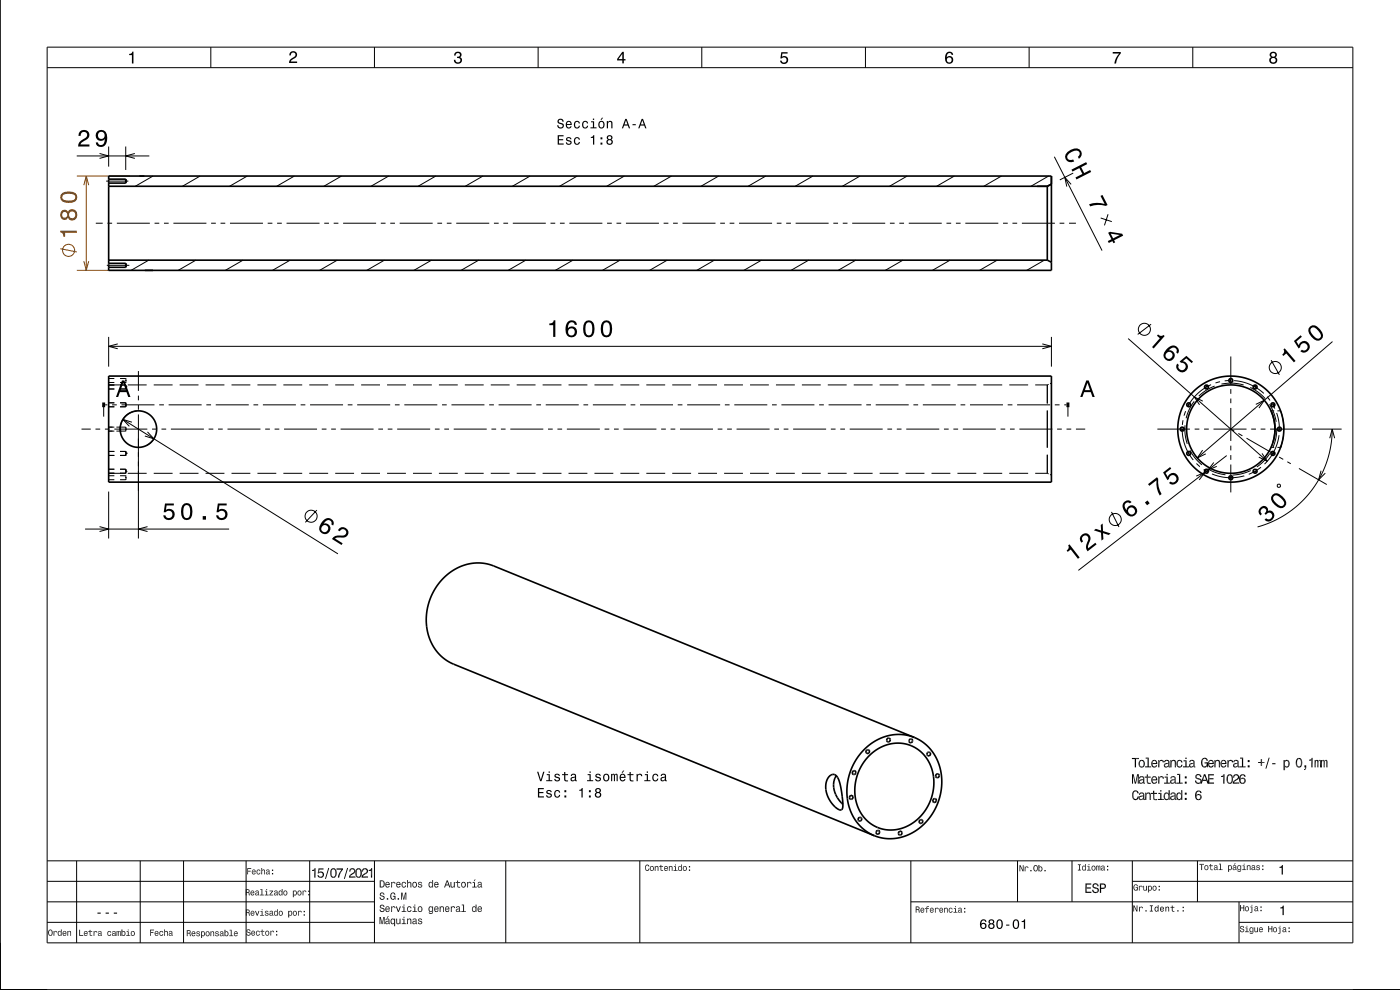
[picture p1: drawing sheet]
<svg xmlns="http://www.w3.org/2000/svg" width="297mm" height="210mm" viewBox="0 0 297 210" stroke-linecap="round" stroke-linejoin="round" font-family="sans-serif">
<g fill="none" stroke="#000" stroke-width=".21">
<path d="M10 10h277v190h-277zM10 14.4h277M44.7 10v4.4M79.4 10v4.4M114.2 10v4.4M148.9 10v4.4M183.6 10v4.4M218.3 10v4.4M253 10v4.4M16.3 33.1h15.4M21.1 32.6l2 .5-2 .5M22.5 38.4h4.7"/>
<path d="M23.1 31.1v4.2M26.7 31.1v5M28.6 32.6l-1.9 .5 1.9 .5M32.5 37.3l-3.8 2.2M42.5 37.3l-3.8 2.2M52.5 37.3l-3.8 2.2M62.5 37.3l-3.8 2.2M72.5 37.3l-3.8 2.2M82.5 37.3l-3.8 2.2M92.5 37.3l-3.8 2.2M102.5 37.3l-3.8 2.2M112.5 37.3l-3.8 2.2"/>
<path d="M122.5 37.3l-3.8 2.2M132.5 37.3l-3.8 2.2M142.5 37.3l-3.8 2.2M152.5 37.3l-3.8 2.2M162.5 37.3l-3.8 2.2M172.5 37.3l-3.8 2.2M182.5 37.3l-3.8 2.2M192.5 37.3l-3.8 2.2M202.5 37.3l-3.8 2.2M212.5 37.3l-3.8 2.2M222.5 37.3l-3.8 2.2M223.7 33.2l10.1 20"/>
<path d="M227.2 39.1l-1.3-1.5 .4 2M227.7 36.7l-2.9 1.5M20.3 47.3h1.5M22.7 56.3h4.7M22.8 47.3h1M24.8 47.3h7M31.6 55.2l-3.8 2.2M32.8 47.3h1M34.8 47.3h1M36.8 47.3h7M41.6 55.2l-3.8 2.2M44.8 47.3h1"/>
<path d="M46.8 47.3h1M48.8 47.3h7M51.6 55.2l-3.8 2.2M56.8 47.3h1M58.8 47.3h1M60.8 47.3h7M61.6 55.2l-3.8 2.2M68.8 47.3h1M70.8 47.3h1M71.6 55.2l-3.8 2.2M72.8 47.3h7M80.8 47.3h1"/>
<path d="M81.6 55.2l-3.8 2.2M82.8 47.3h1M84.8 47.3h7M91.6 55.2l-3.8 2.2M92.8 47.3h1M94.8 47.3h1M96.8 47.3h7M101.6 55.2l-3.8 2.2M104.8 47.3h1M106.8 47.3h1M108.8 47.3h7M111.6 55.2l-3.8 2.2"/>
<path d="M116.8 47.3h1M118.8 47.3h1M120.8 47.3h7M121.6 55.2l-3.8 2.2M128.8 47.3h1M130.8 47.3h1M131.6 55.2l-3.8 2.2M132.8 47.3h7M140.8 47.3h1M141.6 55.2l-3.8 2.2M142.8 47.3h1M144.8 47.3h7"/>
<path d="M151.6 55.2l-3.8 2.2M152.8 47.3h1M154.8 47.3h1M156.8 47.3h7M161.6 55.2l-3.8 2.2M164.8 47.3h1M166.8 47.3h1M168.8 47.3h7M171.6 55.2l-3.8 2.2M176.8 47.3h1M178.8 47.3h1M180.8 47.3h7"/>
<path d="M181.6 55.2l-3.8 2.2M188.8 47.3h1M190.8 47.3h1M191.6 55.2l-3.8 2.2M192.8 47.3h7M200.8 47.3h1M201.6 55.2l-3.8 2.2M202.8 47.3h1M204.8 47.3h7M211.6 55.2l-3.8 2.2M212.8 47.3h1M214.8 47.3h1"/>
<path d="M216.8 47.3h7M221.6 55.2l-3.8 2.2M224.8 47.3h1M226.8 47.3h1.5M233.5 46.2l2.4 .8M235.1 45.5l-.8 2.3M23.1 71.5v6.3M23.1 73.5h200M25 72.9l-1.9 .6 1.9 .5M29.4 78.7v4.2M221.1 72.9l2 .6-2 .5M223.1 71.5v6.3"/>
<path d="M239.3 71.8l29.5 26M244.2 68.8l-2.8 2.1M261.1 75.6v5.9M269.7 76.4l1.7 3.1M282.7 72.5l-28.7 24.6M17.3 91h2M20.3 91h1M21.8 86.3l.2-.4 .2 .4M22 85.9v2.5M22.3 91h1M22.3 85.9h.5M23.1 90.6h1.2"/>
<path d="M23.1 91.4h1.2M23.1 80.3h1.2M23.1 81.1h1.2M23.1 81.7h3.6M23.1 85.4h1.2M23.1 86.3h1.2M23.1 82.5h1.2M23.1 95.8h1.2M23.1 96.6h1.2M23.1 99.5h1.2M23.8 85.9h1M24.3 91h7"/>
<path d="M24.7 90.6h2M24.7 91.4h2M25.5 80.3h1.2M25.5 81.1h1.2M25.5 85.4h1.2M25.5 86.3h1.2M25.5 82.5h1.2M25.5 95.8h1.2M25.5 96.6h1.2M25.5 99.5h1.2M25.5 91h.1M25.5 91v.1"/>
<path d="M25.5 91.3v.1M25.5 90.7v.3M25.5 91.4h.1M25.5 90.6h.1M25.8 85.9h7M26.1 89l45.6 28.5M26.7 80.3v.1M26.7 80.6v.3M26.7 81v.1M26.7 81.7v.8M26.7 85.4v.9M26.7 90.6v.1"/>
<path d="M26.7 90.9v.3M26.7 91.3v.1M26.7 95.8v.8M26.7 99.5v.9M26.7 85.4v.2M26.7 81.7v.1M26.7 95.8v.1M26.7 99.5v.2M26.7 86.2v.1M26.7 82.4v.1M26.7 96.5v.1M26.8 80.5v.4"/>
<path d="M26.8 85.7v.3M26.8 90.9v.3M26.8 99.8v.2M26.8 81.9v.1M26.8 96v.1M26.8 96.1h.1M26.8 82.1h.1M26.8 82v.3M26.8 96.1v.3M27.1 81.7h4M28 89.6l-1.9-.6 1.3 1.4M29 87.2a3.9 3.9 0 0 0-3.5 3.7"/>
<path d="M29.4 83.9v1M29.4 85.9v1M29.4 87.9v26.3M31.3 91.6l1.3 1.5-1.9-.6M32.3 91h1M32.6 81.7h4M32.7 92.9l-.7 .9-.8 .6M33.8 85.9h1M34.3 91h1M35.8 85.9h7M36.3 91h7M38.1 81.7h4"/>
<path d="M43.6 81.7h4M43.8 85.9h1M44.3 91h1M45.8 85.9h7M46.3 91h1M48.3 91h7M49.1 81.7h4M53.8 85.9h1M54.6 81.7h4M55.8 85.9h7M56.3 91h1M58.3 91h1"/>
<path d="M60.1 81.7h4M60.3 91h7M63.8 85.9h1M65.6 81.7h4M65.8 85.9h7M68.3 91h1M70.3 91h1M71.1 81.7h4M72.3 91h7M73.8 85.9h1M75.8 85.9h7M76.6 81.7h4"/>
<path d="M80.3 91h1M82.1 81.7h4M82.3 91h1M83.8 85.9h1M84.3 91h7M85.8 85.9h7M87.6 81.7h4M92.3 91h1M93.1 81.7h4M93.8 85.9h1M94.3 91h1M95.8 85.9h7"/>
<path d="M96.3 91h7M98.6 81.7h4M103.8 85.9h1M104.1 81.7h4M104.3 91h1M105.8 85.9h7M106.3 91h1M108.3 91h7M109.6 81.7h4M113.8 85.9h1M115.1 81.7h4M115.8 85.9h7"/>
<path d="M116.3 91h1M118.3 91h1M120.3 91h7M120.6 81.7h4M123.8 85.9h1M125.8 85.9h7M126.1 81.7h4M128.3 91h1M130.3 91h1M131.6 81.7h4M132.3 91h7M133.8 85.9h1"/>
<path d="M135.8 85.9h7M137.1 81.7h4M140.3 91h1M142.3 91h1M142.6 81.7h4M143.8 85.9h1M144.3 91h7M145.8 85.9h7M148.1 81.7h4M152.3 91h1M153.6 81.7h4M153.8 85.9h1"/>
<path d="M154.3 91h1M155.8 85.9h7M156.3 91h7M159.1 81.7h4M163.8 85.9h1M164.3 91h1M164.6 81.7h4M165.8 85.9h7M166.3 91h1M168.3 91h7M170.1 81.7h4M173.8 85.9h1"/>
<path d="M175.6 81.7h4M175.8 85.9h7M176.3 91h1M178.3 91h1M180.3 91h7M181.1 81.7h4M183.8 85.9h1M185.8 85.9h7M186.6 81.7h4M188.3 91h1M190.3 91h1M192.1 81.7h4"/>
<path d="M192.3 91h7M193.8 85.9h1M195.8 85.9h7M197.6 81.7h4M200.3 91h1M202.3 91h1M203.1 81.7h4M203.8 85.9h1M204.3 91h7M205.8 85.9h7M208.6 81.7h4M212.3 91h1"/>
<path d="M213.8 85.9h1M214.1 81.7h4M214.3 91h1M215.8 85.9h7M216.3 91h7M219.6 81.7h2.6M222.2 81.7v3.9M222.2 87.1v7.9M222.2 96.5v3.9M222.5 81.5l-.3 .2M223.1 81.3l-.3 .1M223.8 85.9h1"/>
<path d="M224.3 91h1M225.8 85.9h.4M226.3 91h1M226.4 86.3l.2-.4 .1 .4M226.6 85.9v2.5M228.3 91h1.9M245.5 91h6.9M250.8 91.1a10.3 10.3 0 0 0 2.3 6.5M251 89.1l-.2 1M251.4 90.2a9.7 9.7 0 0 0 .5 4M251.5 87.2l-.3 1M252.5 95.5a9.7 9.7 0 0 0 2.5 3.1"/>
<path d="M253.3 85.1a9.7 9.7 0 0 0-1.7 3.6M253.4 91h1M253.8 98.3l.8 .7M255.1 95.5l-1.1 1.6 1.8-.8M255.2 85.1l-1.8-.9 1.1 1.7M255.4 99.6l.8 .5M255.4 91h1M255.7 99.6l-.2 .4M256.2 99.5a9.7 9.7 0 0 0 3.8 1.2M256.9 81.6a10.3 10.3 0 0 0-5 4.7M257.4 91h7M257.5 98.1l-1.2 1.6 1.8-.8"/>
<path d="M257.7 81.9a9.8 9.8 0 0 0-3.4 2.1M258.8 81l-.9 .2M259.1 81.5a9.7 9.7 0 0 1 4.7 .2M260.2 96.6l-31.4 24.4M260.8 80.7l-1 .1M261.1 82.5v1M261.1 84.5v1M261.1 86.5v7M261.1 94.5v1M261.1 96.5v1M261.1 98.5v6M261.1 91l.7 .5"/>
<path d="M261.8 80.7a10.3 10.3 0 0 1 6.3 2.8M262.7 91.9l.9 .5M264.4 92.9l6.1 3.5M265.2 82.2a9.7 9.7 0 0 1 3.2 2.4M265.3 99.8a9.8 9.8 0 0 1-3.8 1M265.4 91h1M266.4 85.8l1.8-.9-1.1 1.7M267.4 91h1M267.5 99.1l-.8 .6M267.7 96.2l1.1 1.6-1.8-.8M268.8 84.2l.6 .7M269.3 85.8a9.9 9.9 0 0 1 1.4 3.7"/>
<path d="M269.4 96.2a9.8 9.8 0 0 1-2.8 2.9M269.4 91h6.9M269.6 87.2h.7M270 85.8l.5 .9M270.1 93.8l-.5 1.1h.7M270.8 87.6a10.4 10.4 0 0 1 .6 3.7M270.9 91a9.7 9.7 0 0 1-.8 3.9M271 87.2h.7a11.3 11.3 0 0 1 .7 3.9M271 94.9h.7M271 91h.1M271.3 92.3a10.3 10.3 0 0 1-3 6.2M271.4 97l.8 .4"/>
<path d="M272.2 92.6l-.4 2M273.1 97.9l.7 .5M275.6 99.4l5.9 3.4M278.3 91h6.3M280.3 99.9l-.6 1.9 1.4-1.4M282.1 93l.5-2 .5 2M282.6 91l-.2 3.3-.9 3.6-1.4 3.3-1.9 2.9-2.3 2.6-2.8 2.2-3 1.7-3.3 1.2M18 112.2h30.6M21.1 111.7l2 .5-2 .5M23.1 104.3v9.9M23.1 101.8h1.2M23.1 100.9h1.2"/>
<path d="M23.1 100.4h3.6M25.5 101.8h1.2M25.5 100.9h1.2M26.7 100.9v.2M26.7 101.2v.3M26.7 101.6v.2M26.7 100.9v.1M26.7 100.3v.1M26.8 101.2v.3M26.8 100h.1M26.8 100v.1M27.1 100.4h4"/>
<path d="M31.3 111.7l-1.9 .5 1.9 .5M32.6 100.4h4M38.1 100.4h4M43.6 100.4h4M49.1 100.4h4M54.6 100.4h4M60.1 100.4h4M65.6 100.4h4M67.2 108.2l-2.4 2.6M71.1 100.4h4M76.6 100.4h4M82.1 100.4h4"/>
<path d="M87.6 100.4h4M93.1 100.4h4M98.6 100.4h4M104.1 100.4h4M109.6 100.4h4M115.1 100.4h4M120.6 100.4h4M126.1 100.4h4M131.6 100.4h4M137.1 100.4h4M142.6 100.4h4M148.1 100.4h4"/>
<path d="M153.6 100.4h4M159.1 100.4h4M164.6 100.4h4M170.1 100.4h4M175.6 100.4h4M181.1 100.4h4M186.6 100.4h4M192.1 100.4h4M197.6 100.4h4M203.1 100.4h4M208.6 100.4h4M214.1 100.4h4"/>
<path d="M219.6 100.4h2.6M222.2 100.4l.3 .1M222.8 100.7l.3 .1M235.8 108.6l1.6 3.2M253.8 101l1.8-.8-1.2 1.6M257.1 100.5a10.3 10.3 0 0 0 6.9 .4M265.8 100.2l-.9 .4M271.1 102.7h.4l.1 .2-.1 .5-.5-.2zM10 182.6h277M10 187h69.4M10 191.3h69.4M10 195.7h69.4"/>
<path d="M16.3 182.6v17.4M29.7 182.6v17.4M38.9 182.6v17.4M52.2 182.6v17.4M65.7 182.6v17.4M79.4 182.6v17.4M107.3 182.6v17.4M135.7 182.6v17.4M193.2 191.3h93.8M193.2 182.6v17.4M215.9 182.6v8.7M227.4 182.6v8.7"/>
<path d="M240.2 187h46.8M240.2 182.6v17.4M254 182.6v8.7M262.8 195.7h24.2M262.8 191.3v8.7"/>
<circle cx="242.8" cy="69.9" r="1.28"/>
<circle cx="270.5" cy="78" r="1.28"/>
<circle cx="66" cy="109.5" r="1.28"/>
<circle cx="236.6" cy="110.2" r="1.28"/>
</g>
<g fill="none" stroke="#000" stroke-width=".35">
<path d="M0 0v210h297M23.1 39.5h199.1M23.1 37.3h200v20.1h-200zM23.1 38.8h3.6M23.1 38h3.6M26.7 38v.8M26.7 38l.1 .4-.1 .4M222.2 39.5l.9-.4zM222.2 39.5v15.7M23.1 55.9h3.6M23.1 56.7h3.6M23.1 55.2h199.1"/>
<path d="M26.7 55.9v.8M26.7 55.9l.1 .3-.1 .5M222.2 55.2l.9 .4M23.1 79.8h200v22.5h-200zM25.5 91.1v.2M25.5 91.4h.1M250.8 91h.1M252.2 85.9h.1M252.2 96.2h.1M256 99.9h.1M256 82.1h.1M261.2 80.7h.1"/>
<path d="M266.2 82.1h.1M266.2 99.9h.1M269.6 87.2a9.4 9.4 0 0 1 .5 6.6M270 96.2h.1M270 85.9h.1M271.8 94.6l-.1 .3M261.1 101.3h.1M193 156.8a.38 .38 0 0 1 .6 .2 .38 .38 0 0 1-.2 .5 .38 .38 0 0 1-.5-.3zM193.4 156.8h.1M194 156.4a10.4 10.4 0 0 1 5.3 12.9l-.7 1.9-1.1 1.9a10.2 10.2 0 0 1-12 4.2M194 156.4a10.4 10.4 0 0 0-12.9 5.7l-.7 1.6-.5 1.9-.2 2 .1 1.7a9.6 9.6 0 0 0 5.7 8M194 156.4l-89.3-36.3a10.4 10.4 0 0 0-12.8 5.6l-.8 1.8-.5 2a10.3 10.3 0 0 0 5.6 11.4l89.3 36.4"/>
<path d="M196.8 159.6l.4-.1a.41 .41 0 0 1 .1 .6 .41 .41 0 0 1-.6 .1v-.3zM175.9 164.7l.4-.3 .5-.1 .5 .1 .4 .5a15.3 15.3 0 0 1 1.1 6.3 .63 .63 0 0 1-.5 .6 .63 .63 0 0 1-.7-.3 5.1 5.1 0 0 1-1.8-6.7zM177.4 164.6a4.9 4.9 0 0 0 1.4 6M180.3 168.8a.39 .39 0 0 1 .7 .2 .39 .39 0 0 1-.4 .5 .39 .39 0 0 1-.4-.4zM180.9 163.6a.39 .39 0 0 1 .6 .1 .39 .39 0 0 1-.2 .6 .39 .39 0 0 1-.5-.3zM181.3 163.5h.1M182.2 173.5a.38 .38 0 0 1 .5 .1 .38 .38 0 0 1-.1 .5 .38 .38 0 0 1-.5-.2zM184.2 160.5a7.8 7.8 0 0 1 12.4 .4 10 10 0 0 1-7.2 15.2 7.9 7.9 0 0 1-8-8.9 10.6 10.6 0 0 1 2.8-6.7zM186 176.3a.37 .37 0 0 1 .6 .1 .37 .37 0 0 1-.3 .5 .37 .37 0 0 1-.4-.5zM186.4 176.2h.1M198.6 164.3l.5-.1a.39 .39 0 0 1 0 .6 .39 .39 0 0 1-.6-.1z"/>
<circle cx="29.4" cy="91" r="3.9"/>
<circle cx="250.8" cy="91" r=".42"/>
<circle cx="252.2" cy="85.9" r=".42"/>
<circle cx="252.2" cy="96.2" r=".42"/>
<circle cx="255.9" cy="82.1" r=".42"/>
<circle cx="255.9" cy="100" r=".42"/>
<circle cx="261.1" cy="80.7" r=".42"/>
<circle cx="261.1" cy="91" r="9.4"/>
<circle cx="261.1" cy="91" r="11.2"/>
<circle cx="266.3" cy="100" r=".42"/>
<circle cx="266.3" cy="82.1" r=".42"/>
<circle cx="270" cy="85.9" r=".42"/>
<circle cx="270" cy="96.2" r=".42"/>
<circle cx="271.4" cy="91" r=".42"/>
<circle cx="261.1" cy="101.3" r=".42"/>
<circle cx="184.1" cy="159.5" r=".4"/>
<circle cx="188.5" cy="157" r=".4"/>
<circle cx="191" cy="176.7" r=".4"/>
<circle cx="195.4" cy="174.2" r=".4"/>
<circle cx="198.3" cy="169.8" r=".37"/>
</g>
<path d="M16.3 37.3h11.3M16.3 57.4h12.4" fill="none" stroke="#804000" stroke-width=".21"/>
<path d="M21.7 85.9h.6M226.2 85.9h.7" fill="none" stroke="#000" stroke-width="1" stroke-linecap="butt"/>
<g fill="#000">
<path d="M27.4 11.4a.55 .55 0 0 0 .7-.4h.2v2.5h-.3v-1.8h-.6z" fill-rule="evenodd"/>
<path d="M61.6 11.1a.84 .84 0 0 1 1.4 .2 .84 .84 0 0 1-.7 1.2l-.6 .5h1.3v.4h-1.7a1.98 1.98 0 0 1 1.3-1.5 .5 .5 0 0 0-.3-.8 .5 .5 0 0 0-.6 .7h-.3z" fill-rule="evenodd"/>
<path d="M96.5 11.2a.72 .72 0 0 1 1.1-.2 .72 .72 0 0 1 0 1.1 .8 .8 0 0 1 .3 1.2 .8 .8 0 0 1-1.1 .2l-.5-.4v-.4h.3a.52 .52 0 0 0 .5 .6 .52 .52 0 0 0 .5-.6 .52 .52 0 0 0-.6-.4v-.3a.44 .44 0 0 0 .5-.3 .44 .44 0 0 0-.3-.5 .44 .44 0 0 0-.5 .3v.3h-.4z" fill-rule="evenodd"/>
<path d="M132 11l-1.1 1.5v.3h1.1v.6h.3v-.6h.4v-.3h-.4v-1.5zM132 11.4v1.1h-.8z" fill-rule="evenodd"/>
<path d="M165.7 11.1h1.4v.3h-1.1l-.1 .6a.86 .86 0 0 1 1.2 .4 .86 .86 0 0 1-.6 1.2 .86 .86 0 0 1-1-.7h.3a.57 .57 0 0 0 .9 .2 .57 .57 0 0 0 0-.9 .57 .57 0 0 0-.9 .2h-.3z" fill-rule="evenodd"/>
<path d="M200.9 11.2a1.71 1.71 0 0 0 .1 2.3 .83 .83 0 0 0 1.1-.3 .83 .83 0 0 0-.2-1.1 .83 .83 0 0 0-1.1 .1 .74 .74 0 0 1 .6-1l.3 .1 .2 .3h.3a.8 .8 0 0 0-.5-.6 .8 .8 0 0 0-.8 .2zM200.8 12.7a.55 .55 0 0 1 1.1 0 .55 .55 0 0 1-1.1 0z" fill-rule="evenodd"/>
<path d="M236.1 11h1.7v.3a3.8 3.8 0 0 0-1 2.2h-.4a3.7 3.7 0 0 1 1-2.1h-1.3z" fill-rule="evenodd"/>
<path d="M269.5 11.1l-.1 .3a.56 .56 0 0 0 .3 .7 .78 .78 0 0 0-.2 1.2 .78 .78 0 0 0 1.2 0 .78 .78 0 0 0-.1-1.2 .68 .68 0 0 0 .2-.9 .68 .68 0 0 0-1-.2zM269.6 12.8a.51 .51 0 0 1 1 0 .51 .51 0 0 1-1 0zM269.7 11.7a.42 .42 0 0 1 .8 0 .42 .42 0 0 1-.8 0z" fill-rule="evenodd"/>
<path d="M17 27.9l-.4 .9h.5a.7 .7 0 0 1 .5-.8 .7 .7 0 0 1 .9 .5 .7 .7 0 0 1-.5 .8 1.8 1.8 0 0 0-1.4 1.8h2.4v-.5h-1.9a2.23 2.23 0 0 1 1.4-1.1 1.13 1.13 0 0 0 .1-1.7 1.13 1.13 0 0 0-1.6 .1zM20.6 27.9a1.15 1.15 0 0 0 0 1.7 1.15 1.15 0 0 0 1.6-.1 1.03 1.03 0 0 1-.8 1.3 .56 .56 0 0 1-.6-.6h-.5a1.18 1.18 0 0 0 1.3 1 1.18 1.18 0 0 0 1.1-1.1 1.77 1.77 0 0 0-1.2-2.5zM20.8 28.7a.75 .75 0 0 1 1.5 0 .75 .75 0 0 1-1.5 0z" fill-rule="evenodd"/>
<path d="M118.3 28.7v2h1.3v-.3h-1v-.6h.9v-.3h-.9v-.6h1v-.2zM120.2 29.2l-.1 .3 .1 .3 .8 .3a.35 .35 0 0 1-.3 .4 .35 .35 0 0 1-.4-.3h-.3a.59 .59 0 0 0 .8 .6 .59 .59 0 0 0 .4-.9l-.8-.2a.31 .31 0 0 1 .2-.4 .31 .31 0 0 1 .4 .2h.2a.62 .62 0 0 0-1-.3zM121.9 29.3a.83 .83 0 0 0-.1 1 .83 .83 0 0 0 .8 .4l.4-.6h-.2l-.3 .4a.58 .58 0 0 1-.5-.6 .58 .58 0 0 1 .6-.6l.2 .3h.2a.63 .63 0 0 0-.4-.5 .63 .63 0 0 0-.7 .2zM125.3 29.1v.2h.5v1.4h.3v-2zM127.4 30.2v.5h.4v-.5zM127.4 29.1v.5h.4v-.5zM128.9 28.8l-.2 .5 .3 .3a.62 .62 0 0 0-.1 .9 .62 .62 0 0 0 .9 0 .62 .62 0 0 0-.1-.9 .58 .58 0 0 0 0-.9 .58 .58 0 0 0-.8 .1zM128.9 30.1a.41 .41 0 0 1 .8 0 .41 .41 0 0 1-.8 0zM129 29.2a.35 .35 0 0 1 .7 0 .35 .35 0 0 1-.7 0z" fill-rule="evenodd"/>
<path d="M118.4 25.3a.62 .62 0 0 0-.1 .8 .62 .62 0 0 0 .7 .3 .37 .37 0 0 1 .3 .5 .37 .37 0 0 1-.6 .1l-.2-.4h-.3a.69 .69 0 0 0 .9 .7 .69 .69 0 0 0 .4-1l-.7-.3a.36 .36 0 0 1-.1-.6 .36 .36 0 0 1 .6 .2v.2h.3a.68 .68 0 0 0-.4-.6 .68 .68 0 0 0-.8 .1zM120.2 25.8a.83 .83 0 0 0-.2 1 .83 .83 0 0 0 .9 .4l.4-.4h-.3a.39 .39 0 0 1-.5 .2 .39 .39 0 0 1-.2-.5h1v-.1a.64 .64 0 0 0-.3-.7 .64 .64 0 0 0-.8 .1zM120.4 26l.4-.1 .2 .4h-.7zM121.9 25.8a.83 .83 0 0 0-.1 1 .83 .83 0 0 0 .8 .4l.4-.5h-.2l-.3 .3a.58 .58 0 0 1-.5-.6 .58 .58 0 0 1 .6-.5l.2 .3h.2a.63 .63 0 0 0-.4-.6 .63 .63 0 0 0-.7 .2zM123.7 25.8a.83 .83 0 0 0-.2 1 .83 .83 0 0 0 .9 .4l.4-.5h-.3l-.2 .3a.58 .58 0 0 1-.6-.6 .58 .58 0 0 1 .6-.5l.2 .3h.3a.62 .62 0 0 0-.5-.6 .62 .62 0 0 0-.6 .2zM125.4 25.7v.2h.4v1.1h-.5v.2h1.3v-.2h-.6v-1.3zM125.8 25.2v.2h.2v-.2zM127.7 25l-.3 .5h.2l.4-.5zM127.1 25.8a.83 .83 0 0 0-.1 1 .83 .83 0 0 0 .9 .4 .8 .8 0 0 0 .3-1.1 .8 .8 0 0 0-1.1-.3zM127.3 26l.1-.1a.56 .56 0 0 1 .6 .6 .56 .56 0 0 1-.6 .5l-.2-.3zM128.7 25.7v1.5h.3v-1.1l.4-.3 .3 .3v1.1h.2v-1a.51 .51 0 0 0-.3-.6 .51 .51 0 0 0-.6 .3v-.2zM132.6 25.2l-.7 2h.3l.2-.6h.8l.2 .6h.3l-.8-2zM132.8 25.5l.3 .9h-.6zM134.2 26.3v.3h.7v-.3zM136.1 25.2l-.7 2h.3l.2-.6h.8l.2 .6h.2l-.7-2zM136.3 25.5l.3 .9h-.6z" fill-rule="evenodd"/>
<path d="M226.5 32.2a1.24 1.24 0 0 0-.3 1.7 1.24 1.24 0 0 0 1.7 .4l-.2-.5a.83 .83 0 0 1-1.3-.5 2.09 2.09 0 0 1 2.4-1.3 .72 .72 0 0 1-.1 1.3l.2 .4a1.21 1.21 0 0 0 .5-1.6 1.21 1.21 0 0 0-1.5-.6zM227.3 36l.2 .4 1.5-.7 .6 1.2-1.4 .7 .2 .5 3.1-1.6-.2-.4-1.3 .6-.6-1.2 1.2-.7-.2-.4z" fill-rule="evenodd"/>
<path d="M231 43.3a5.2 5.2 0 0 1 3.3 0l-.8-1.7 .4-.3 1.1 2.2-.4 .2a5.3 5.3 0 0 0-3.3 .1z" fill-rule="evenodd"/>
<path d="M235.1 49.4l.7 1.3-.8 .4 .2 .4 .8-.3 .2 .4 .4-.2-.2-.4 1.9-1-.2-.4-2.6-.4zM235.6 49.6l1.9 .3-1.4 .7z" fill-rule="evenodd"/>
<path d="M116.5 68.6v.4h.9v2.5h.4v-3.6h-.3a.77 .77 0 0 1-1 .7zM120.5 68.2a2.39 2.39 0 0 0 .2 3.3 1.16 1.16 0 0 0 1.5-.4 1.16 1.16 0 0 0-.2-1.5 1.16 1.16 0 0 0-1.5 0 1.02 1.02 0 0 1 .8-1.3 .58 .58 0 0 1 .6 .6h.5a1.12 1.12 0 0 0-.7-.9 1.12 1.12 0 0 0-1.2 .2zM120.4 70.4a.75 .75 0 0 1 1.5 0 .75 .75 0 0 1-1.5 0zM124 68.4a2.67 2.67 0 0 0 .4 3.1 1.14 1.14 0 0 0 1.6-1 2.31 2.31 0 0 0-.6-2.4l-.5-.2-.5 .2zM124.6 68.4h.7a2.37 2.37 0 0 1 0 2.7h-.7a2.37 2.37 0 0 1 0-2.7zM127.8 68.4a2.67 2.67 0 0 0 .3 3.1 1.14 1.14 0 0 0 1.7-1 2.31 2.31 0 0 0-.6-2.4l-.5-.2-.6 .2zM128.3 68.4h.7a2.37 2.37 0 0 1 0 2.7h-.7a2.37 2.37 0 0 1 0-2.7z" fill-rule="evenodd"/>
<path d="M245.7 70.9l-.3 .3 .6 .6-1.6 1.8 .3 .3 2.4-2.6-.3-.2a.77 .77 0 0 1-1.1-.2zM247.7 73.9a1.63 1.63 0 0 0-.5 2.4 1.15 1.15 0 0 0 1.9-.5 1.15 1.15 0 0 0-1.1-1.5 1.02 1.02 0 0 1 1.4-.4 .58 .58 0 0 1 .1 .8l.4 .3a1.18 1.18 0 0 0-.3-1.5 1.18 1.18 0 0 0-1.6 .1zM247.2 75.4a.75 .75 0 0 1 1.5 0 .75 .75 0 0 1-1.5 0zM249.7 77.1a1.21 1.21 0 0 0 .5 1.8 1.21 1.21 0 0 0 1.7-.7 1.21 1.21 0 0 0-1-1.6l.8-.6 1.1 1 .3-.3-1.4-1.2-1.5 1.2 .3 .3a.8 .8 0 0 1 1.1 .6 .8 .8 0 0 1-.9 .9 .8 .8 0 0 1-.6-1.1z" fill-rule="evenodd"/>
<path d="M272.3 74.1a.77 .77 0 0 1-.3 1.1l.2 .3 .7-.5 1.6 1.9 .3-.3-2.3-2.7zM274.5 72.3l1 1.6 .3-.2a.79 .79 0 0 1 .8-.9 .79 .79 0 0 1 .8 .8 .79 .79 0 0 1-1 .7l-.2-.1-.3 .3a1.21 1.21 0 0 0 1.8-.2 1.21 1.21 0 0 0-.5-1.8 1.21 1.21 0 0 0-1.7 .7l-.5-.8 1.2-1-.3-.3zM277.9 69.3a1.43 1.43 0 0 0 .3 2.1 1.41 1.41 0 0 0 2.1 .6 1.41 1.41 0 0 0-.3-2.2 1.51 1.51 0 0 0-2.1-.5zM278.2 69.6l.3-.2a2.37 2.37 0 0 1 1.7 2l-.5 .5a2.37 2.37 0 0 1-1.7-2z" fill-rule="evenodd"/>
<path d="M25.9 80.7l-1.3 3.5h.5l.3-1h1.4l.4 1h.5l-1.3-3.5zM26.1 81.2l.6 1.6h-1.1z" fill-rule="evenodd"/>
<path d="M230.4 80.7l-1.2 3.5h.4l.4-1h1.4l.4 1h.4l-1.2-3.5zM230.7 81.2l.5 1.6h-1z" fill-rule="evenodd"/>
<path d="M35 106.8l-.3 1.9h.4a.79 .79 0 0 1 1.2-.2 .79 .79 0 0 1 0 1.1 .79 .79 0 0 1-1.1 0l-.1-.3h-.5a1.21 1.21 0 0 0 1.5 1.1 1.21 1.21 0 0 0 .8-1.7 1.21 1.21 0 0 0-1.7-.5l.1-1h1.6v-.4zM38.7 107.2a2.67 2.67 0 0 0 .4 3 1.14 1.14 0 0 0 1.6-.9 2.31 2.31 0 0 0-.6-2.5l-.5-.1-.5 .1zM39.3 107.2h.6a2.37 2.37 0 0 1 0 2.6h-.6a2.37 2.37 0 0 1 0-2.6zM43 109.5v.7h.7v-.7zM46.2 106.8l-.3 1.9h.4a.79 .79 0 0 1 1.2-.2 .79 .79 0 0 1 .1 1.1 .79 .79 0 0 1-1.2 0l-.1-.3h-.5a1.21 1.21 0 0 0 1.5 1.1 1.21 1.21 0 0 0 .9-1.7 1.21 1.21 0 0 0-1.8-.5l.2-1h1.5v-.4z" fill-rule="evenodd"/>
<path d="M68.6 110.4a1.75 1.75 0 0 0-.3 2.7 1.15 1.15 0 0 0 1.8-.7 1.15 1.15 0 0 0-1.4-1.3 1.03 1.03 0 0 1 1.3-.7 .58 .58 0 0 1 .3 .8l.4 .3a1.18 1.18 0 0 0-.6-1.5 1.18 1.18 0 0 0-1.5 .4zM68.1 112.1a.75 .75 0 0 1 1.5 0 .75 .75 0 0 1-1.5 0zM72.1 112l-.4 .5 .4 .2a.71 .71 0 0 1 .9-.4 .71 .71 0 0 1 .4 .8 .71 .71 0 0 1-.9 .5 1.8 1.8 0 0 0-2.1 .7l2.1 1.3 .2-.4-1.6-1a2.23 2.23 0 0 1 1.8-.2 1.14 1.14 0 0 0 .9-1.6 1.14 1.14 0 0 0-1.7-.4z" fill-rule="evenodd"/>
<path d="M226.6 115.7a.77 .77 0 0 1-.3 1.1l.2 .3 .7-.5 1.5 1.9 .3-.2-2.1-2.8zM229.6 113.4a1.11 1.11 0 0 0-.2 1.7l.4-.3a.7 .7 0 0 1-.1-.9 .7 .7 0 0 1 .9-.2 .7 .7 0 0 1 .2 1 1.81 1.81 0 0 0-.1 2.2l1.9-1.4-.2-.4-1.5 1.2a2.21 2.21 0 0 1 .4-1.8 1.08 1.08 0 0 0-.5-1.2 1.08 1.08 0 0 0-1.2 .1zM232.1 112.5l1.5 .5 .1 1.7 .4-.4-.1-1.2 1.2 .4 .4-.3-1.6-.6-.1-1.5-.4 .3 .1 1.1-1.1-.3z" fill-rule="evenodd"/>
<path d="M238.4 106.6a2.12 2.12 0 0 0 1.9 3 1.16 1.16 0 0 0 1-1.2 1.16 1.16 0 0 0-1.1-1.2 1.16 1.16 0 0 0-1.2 1 1.02 1.02 0 0 1-.2-1.5 .58 .58 0 0 1 .9 .1l.4-.3a1.03 1.03 0 0 0-1.7 .1zM239.3 108.4a.75 .75 0 0 1 1.5 0 .75 .75 0 0 1-1.5 0zM242.9 106.6l.4 .6 .6-.4-.5-.6zM243.5 102.7l.3 .4 1.5-1.2a5.2 5.2 0 0 0 .7 3.2l.4-.3a5.3 5.3 0 0 1-.7-3.2l-.3-.4zM246.7 100.2l1 1.7 .3-.3a.79 .79 0 0 1 .8-.8 .79 .79 0 0 1 .7 .8 .79 .79 0 0 1-.9 .7l-.2-.1-.4 .2a1.21 1.21 0 0 0 1.8 0 1.21 1.21 0 0 0-.3-1.8 1.21 1.21 0 0 0-1.8 .6l-.4-.9 1.2-.9-.3-.3z" fill-rule="evenodd"/>
<path d="M267.3 107.7a1.04 1.04 0 0 0 .1 1.6l.3-.3a.62 .62 0 0 1-.3-.8 .62 .62 0 0 1 .7-.3 .62 .62 0 0 1 .5 .7l-.3 .3 .2 .3a.72 .72 0 0 1 1-.4 .72 .72 0 0 1 .4 1 .72 .72 0 0 1-1 .3l-.3-.2-.3 .4a1.18 1.18 0 0 0 1.9-.3 1.18 1.18 0 0 0-1-1.7l-.2 .1a.9 .9 0 0 0-.6-1 .9 .9 0 0 0-1.1 .3zM269.9 105a1.43 1.43 0 0 0 .5 2.1 1.42 1.42 0 0 0 2.2 .4 1.42 1.42 0 0 0-.5-2.2 1.51 1.51 0 0 0-2.2-.3zM270.2 105.3l.3-.2a2.38 2.38 0 0 1 1.9 1.8l-.4 .5a2.38 2.38 0 0 1-1.9-1.8z" fill-rule="evenodd"/>
<path d="M114.1 167.2v2h1.3v-.3h-1v-.7h.9v-.2h-.9v-.6h1v-.2zM116 167.7l-.1 .3 .1 .3 .8 .3a.35 .35 0 0 1-.3 .4 .35 .35 0 0 1-.4-.3h-.3a.59 .59 0 0 0 .8 .5 .59 .59 0 0 0 .4-.8l-.8-.3a.31 .31 0 0 1 .2-.4 .31 .31 0 0 1 .4 .3h.2a.62 .62 0 0 0-1-.3zM117.7 167.8a.83 .83 0 0 0-.1 .9 .83 .83 0 0 0 .9 .5l.3-.6h-.2l-.2 .4a.58 .58 0 0 1-.6-.6 .58 .58 0 0 1 .6-.6l.2 .3h.2a.63 .63 0 0 0-.4-.5 .63 .63 0 0 0-.7 .2zM119.7 168.7v.5h.4v-.5zM119.7 167.6v.4h.4v-.4zM122.9 167.5v.2h.4v1.5h.3v-2zM124.9 168.7v.5h.4v-.5zM124.9 167.6v.4h.4v-.4zM126.4 167.3l-.1 .5 .2 .3a.62 .62 0 0 0-.1 .9 .62 .62 0 0 0 .9 0 .62 .62 0 0 0-.1-.9 .55 .55 0 0 0 .2-.8 .55 .55 0 0 0-.8-.1zM126.5 168.6a.41 .41 0 0 1 .8 0 .41 .41 0 0 1-.8 0zM126.5 167.7a.35 .35 0 0 1 .7 0 .35 .35 0 0 1-.7 0z" fill-rule="evenodd"/>
<path d="M113.9 163.7l.7 2h.3l.6-2h-.3l-.5 1.7-.5-1.7zM116 164.2v.2h.4v1.1h-.5v.2h1.3v-.2h-.6v-1.3zM116.4 163.6v.3h.2v-.3zM117.8 164.2l-.2 .4 .1 .3 .8 .2a.35 .35 0 0 1-.3 .5 .35 .35 0 0 1-.4-.4h-.2a.59 .59 0 0 0 .7 .6 .59 .59 0 0 0 .4-.8l-.8-.3a.31 .31 0 0 1 .3-.4 .31 .31 0 0 1 .3 .3h.3a.62 .62 0 0 0-1-.4zM119.7 163.8v.4h-.5v.2h.5v1.1a.59 .59 0 0 0 .8 .3v-.3h-.5l-.1-.3v-.8h.6v-.2h-.6v-.4zM121.2 164.2l-.1 .4h.2a.31 .31 0 0 1 .4-.3 .31 .31 0 0 1 .2 .5 .61 .61 0 0 0-.7 .1 .61 .61 0 0 0-.1 .7 .61 .61 0 0 0 .9-.1v.2h.4l-.2-.2v-.9a.58 .58 0 0 0-.4-.5 .58 .58 0 0 0-.6 .1zM121.3 165.1l.7-.2v.3a.34 .34 0 0 1-.4 .3 .34 .34 0 0 1-.3-.3zM124.7 164.2v.2h.4v1.1h-.6v.2h1.3v-.2h-.5v-1.3zM125.1 163.6v.3h.2v-.3zM126.4 164.2l-.1 .4 .1 .3 .8 .2a.35 .35 0 0 1-.3 .5 .35 .35 0 0 1-.4-.4h-.2a.59 .59 0 0 0 .7 .6 .59 .59 0 0 0 .4-.8l-.8-.3a.31 .31 0 0 1 .2-.4 .31 .31 0 0 1 .4 .3h.3a.62 .62 0 0 0-1.1-.4zM128.1 164.3a.83 .83 0 0 0-.1 1 .83 .83 0 0 0 .9 .4 .79 .79 0 0 0 .3-1.1 .79 .79 0 0 0-1.1-.3zM128.3 164.5l.1-.1a.56 .56 0 0 1 .6 .5 .56 .56 0 0 1-.6 .6l-.2-.3zM129.6 164.2v1.5h.3v-1.2l.2-.2 .1 .2v1.2h.3v-1.2l.2-.2 .1 .3v1.1h.2v-1.3l-.1-.3-.5 .2-.3-.2-.2 .2v-.1zM132.2 163.5l-.3 .5h.1l.4-.5zM131.6 164.3a.83 .83 0 0 0-.1 1 .83 .83 0 0 0 .8 .4l.4-.4-.8 .2-.2-.5h1v-.1a.64 .64 0 0 0-.3-.7 .64 .64 0 0 0-.8 .1zM131.8 164.5l.4-.1 .3 .4h-.8zM133.6 163.8v.4h-.5v.2h.5v1.1a.59 .59 0 0 0 .8 .3v-.3h-.5l-.1-.3v-.8h.6v-.2h-.6v-.4zM135 164.2v1.5h.3l.1-1.2 .4-.1 .2 .2h.3a.51 .51 0 0 0-.4-.5 .51 .51 0 0 0-.6 .3v-.2zM136.8 164.2v.2h.4v1.1h-.5v.2h1.3v-.2h-.5v-1.3zM137.2 163.6v.3h.3v-.3zM138.5 164.3a.83 .83 0 0 0-.1 1 .83 .83 0 0 0 .9 .4l.4-.5h-.3l-.2 .3a.58 .58 0 0 1-.6-.6 .58 .58 0 0 1 .6-.5l.2 .3h.3a.62 .62 0 0 0-.5-.6 .62 .62 0 0 0-.7 .2zM140.3 164.2l-.1 .4h.2a.31 .31 0 0 1 .4-.3 .31 .31 0 0 1 .2 .5 .61 .61 0 0 0-.7 .1 .61 .61 0 0 0-.1 .7 .61 .61 0 0 0 .9-.1v.2h.4l-.2-.2v-.9a.58 .58 0 0 0-.4-.5 .58 .58 0 0 0-.6 .1zM140.4 165.1l.6-.2v.3a.34 .34 0 0 1-.3 .3 .34 .34 0 0 1-.3-.3z" fill-rule="evenodd"/>
<path d="M240.1 160.8h1.5l-.9 .2h-.6z" fill-rule="evenodd"/>
<path d="M240.1 164.2h.4l.4 1.8 .3-1.8h.4v2l-.2-1.8-.4 1.8h-.3l-.3-1.8v1.8h-.3z" fill-rule="evenodd"/>
<path d="M240.2 168.2l.2 1.3-.2-.4z" fill-rule="evenodd"/>
<path d="M240.4 167.9v1.6l-.2-1.3z" fill-rule="evenodd"/>
<path d="M240.5 169l.1 .7-.2-.2z" fill-rule="evenodd"/>
<path d="M240.4 167.9l.5-.3-.4 .7z" fill-rule="evenodd"/>
<path d="M240.9 167.6l.2 .1v.3l-.4-.1z" fill-rule="evenodd"/>
<path d="M240.7 161l.9-.2v.2h-.6v1.8h-.3z" fill-rule="evenodd"/>
<path d="M240.5 169l.1 .3a.37 .37 0 0 0 .6 .1v.3h-.6z" fill-rule="evenodd"/>
<path d="M241.1 167.7l.5 .6h-.3z" fill-rule="evenodd"/>
<path d="M241.3 168.9h.3l-.4 .8z" fill-rule="evenodd"/>
<path d="M241.7 165.5l.1 .7-.2-.2z" fill-rule="evenodd"/>
<path d="M241.7 168.9l.1 .8-.2-.2z" fill-rule="evenodd"/>
<path d="M241.6 161.7l.1 .9z" fill-rule="evenodd"/>
<path d="M241.4 164.4l.2 1.8h-.2z" fill-rule="evenodd"/>
<path d="M241.7 161.4v1.2l-.1-.9z" fill-rule="evenodd"/>
<path d="M241.8 162.3l.1 .5-.2-.2z" fill-rule="evenodd"/>
<path d="M241.9 165.4l.4-.1v.2l-.5 .2z" fill-rule="evenodd"/>
<path d="M241.9 168.8h.4v.2l-.5 .2z" fill-rule="evenodd"/>
<path d="M241.8 164.8v.3h-.2z" fill-rule="evenodd"/>
<path d="M241.8 168.2v.4h-.2z" fill-rule="evenodd"/>
<path d="M241.9 162.5l.5 .1 .1 .2h-.6z" fill-rule="evenodd"/>
<path d="M241.7 161.4l.5-.2-.4 .5z" fill-rule="evenodd"/>
<path d="M241.8 164.8l.4-.2-.3 .4z" fill-rule="evenodd"/>
<path d="M241.8 168.2l.4-.1-.3 .4z" fill-rule="evenodd"/>
<path d="M241.7 165.5l.2-.1-.1 .5 .2 .4-.2-.1z" fill-rule="evenodd"/>
<path d="M241.7 168.9l.2-.1-.1 .6 .2 .3h-.2z" fill-rule="evenodd"/>
<path d="M242.2 161.2l.5 .2-.1 .6a.48 .48 0 0 0-.4-.6h-.2z" fill-rule="evenodd"/>
<path d="M242.2 164.6l.2 .1 .1 .3-.5-.1z" fill-rule="evenodd"/>
<path d="M242.2 168.1h.2l.1 .3-.5-.1z" fill-rule="evenodd"/>
<path d="M242 166l.3 .2-.3 .1z" fill-rule="evenodd"/>
<path d="M242 169.5l.3 .2h-.3z" fill-rule="evenodd"/>
<path d="M242.5 165.1v.9v-.6l-.2 .1z" fill-rule="evenodd"/>
<path d="M242.1 166.1l.3-.1 .1-.3v.3l-.2 .2z" fill-rule="evenodd"/>
<path d="M242.5 168.5v1v-.6l-.2 .1z" fill-rule="evenodd"/>
<path d="M242.1 169.5l.3-.1 .1-.3v.4l-.2 .2z" fill-rule="evenodd"/>
<path d="M242.6 162.3l.1 .3-.2 .2-.1-.2z" fill-rule="evenodd"/>
<path d="M242.5 166v.1z" fill-rule="evenodd"/>
<path d="M242.5 169.5v.1z" fill-rule="evenodd"/>
<path d="M242.4 164.7h.2l.2 1.6-.3-.2z" fill-rule="evenodd"/>
<path d="M242.4 168.1l.2 .1 .2 1.5-.3-.1z" fill-rule="evenodd"/>
<path d="M242.6 164.7l.2 1.6z" fill-rule="evenodd"/>
<path d="M242.6 168.2l.2 1.5z" fill-rule="evenodd"/>
<path d="M242.7 161.4a1.14 1.14 0 0 1 0 1.2l-.1-.3z" fill-rule="evenodd"/>
<path d="M242.8 166l.1 .2-.1 .1z" fill-rule="evenodd"/>
<path d="M242.8 169.5l.1 .2h-.1z" fill-rule="evenodd"/>
<path d="M243 160.7h.7l-.3 .2h-.4z" fill-rule="evenodd"/>
<path d="M242.9 168.1h.3v.3l.1-.1-.1 1.4z" fill-rule="evenodd"/>
<path d="M242.9 168.1l.3 1.6h-.3z" fill-rule="evenodd"/>
<path d="M243.3 165v1z" fill-rule="evenodd"/>
<path d="M243.5 164.3v.4h.6v.3h-.6l-.1 1.2z" fill-rule="evenodd"/>
<path d="M243.3 164.3h.2l-.2 1.7v-1h-.5v-.3h.5z" fill-rule="evenodd"/>
<path d="M243.5 165.7v.6l-.1-.1z" fill-rule="evenodd"/>
<path d="M243.5 164.3l-.1 1.9z" fill-rule="evenodd"/>
<path d="M243.5 165.9l.3 .4h-.3z" fill-rule="evenodd"/>
<path d="M243.4 160.9l.3-.2v1.9l.5 .2h-1.3v-.2h.5z" fill-rule="evenodd"/>
<path d="M243.7 162.6h.5v.2z" fill-rule="evenodd"/>
<path d="M243.3 168.3l.3-.2 .1 .2h-.3l-.2 .3z" fill-rule="evenodd"/>
<path d="M243.7 166l.4 .1v.2h-.3z" fill-rule="evenodd"/>
<path d="M243.6 168.1l.5 .2v1.4z" fill-rule="evenodd"/>
<path d="M244.1 168.3v1.4z" fill-rule="evenodd"/>
<path d="M243.9 168.7l.2 1h-.2z" fill-rule="evenodd"/>
<path d="M244.4 161.4v1.2a1.16 1.16 0 0 1 0-1.2z" fill-rule="evenodd"/>
<path d="M244.4 164.8v1.3a1.15 1.15 0 0 1 0-1.3z" fill-rule="evenodd"/>
<path d="M244.4 161.4l.2-.2-.1 .5z" fill-rule="evenodd"/>
<path d="M244.4 164.8l.2-.1-.1 .4z" fill-rule="evenodd"/>
<path d="M244.6 161.2h.3v.2l-.4 .3z" fill-rule="evenodd"/>
<path d="M244.6 164.7l.3-.1v.3l-.4 .2z" fill-rule="evenodd"/>
<path d="M244.6 168.4v1z" fill-rule="evenodd"/>
<path d="M244.9 167.7v.5h.5v.2h-.5l-.2 1.2z" fill-rule="evenodd"/>
<path d="M244.6 167.7h.3l-.3 1.7v-1h-.4v-.2h.4z" fill-rule="evenodd"/>
<path d="M244.9 169.1v.6l-.2-.1z" fill-rule="evenodd"/>
<path d="M244.9 167.7l-.2 1.9z" fill-rule="evenodd"/>
<path d="M244.4 161.4l.1 .9 .4 .3v.2l-.5-.2z" fill-rule="evenodd"/>
<path d="M244.9 162.6l.2-.1v.3h-.2z" fill-rule="evenodd"/>
<path d="M244.4 164.8l.1 1 .4 .3v.2l-.5-.2z" fill-rule="evenodd"/>
<path d="M244.9 166.1l.2-.1v.3h-.2z" fill-rule="evenodd"/>
<path d="M244.9 169.3l.2 .4h-.2z" fill-rule="evenodd"/>
<path d="M244.9 161.2l.4 .2-.1 .1-.3-.1z" fill-rule="evenodd"/>
<path d="M244.9 164.6l.4 .2-.1 .2-.3-.1z" fill-rule="evenodd"/>
<path d="M244.5 161.9h.8l-.1-.4 .1-.1 .2 .7h-1z" fill-rule="evenodd"/>
<path d="M244.5 165.3h.8l-.1-.3 .1-.2 .2 .7h-1z" fill-rule="evenodd"/>
<path d="M245 169.5h.4v.2h-.3z" fill-rule="evenodd"/>
<path d="M245.2 162.3h.3l-.4 .5z" fill-rule="evenodd"/>
<path d="M245.2 165.8h.3l-.4 .5z" fill-rule="evenodd"/>
<path d="M245.3 161.4l.2 .7z" fill-rule="evenodd"/>
<path d="M245.3 164.8l.2 .7z" fill-rule="evenodd"/>
<path d="M245.7 168.2h.7l-.3 .2h-.4z" fill-rule="evenodd"/>
<path d="M245.7 161.2h.2v.3l.1-.1v1.4z" fill-rule="evenodd"/>
<path d="M245.7 164.7h.2v.2l.1-.1v1.4z" fill-rule="evenodd"/>
<path d="M245.7 161.2l.3 1.6h-.3z" fill-rule="evenodd"/>
<path d="M245.7 164.7l.3 1.5h-.3z" fill-rule="evenodd"/>
<path d="M246 161.4l.6-.2v.4l-.2-.2-.3 .1z" fill-rule="evenodd"/>
<path d="M246 161.4v.3z" fill-rule="evenodd"/>
<path d="M246 164.8l.6-.1v.3l-.2-.1-.3 .1z" fill-rule="evenodd"/>
<path d="M246 164.8v.3z" fill-rule="evenodd"/>
<path d="M246.1 167.6h.3v.3h-.3z" fill-rule="evenodd"/>
<path d="M246.1 168.4l.3-.2v1.3l.5 .2h-1.3v-.2h.5z" fill-rule="evenodd"/>
<path d="M246.4 169.5h.5v.2z" fill-rule="evenodd"/>
<path d="M246.6 161.2l.3 .5h-.2z" fill-rule="evenodd"/>
<path d="M246.6 164.7l.3 .5h-.2z" fill-rule="evenodd"/>
<path d="M247 162l.2 .8-.3-.4z" fill-rule="evenodd"/>
<path d="M246.9 168.6l.1 .9z" fill-rule="evenodd"/>
<path d="M247.1 164.7h.6l-.2 .3h-.4z" fill-rule="evenodd"/>
<path d="M247 168.3l.5-.2-.4 .6v.5z" fill-rule="evenodd"/>
<path d="M247.2 161.9l.5-.1-.1 .3-.4 .1z" fill-rule="evenodd"/>
<path d="M247.1 161.3l.1 .4h-.2z" fill-rule="evenodd"/>
<path d="M247.5 168.1l.2 .1 .1 .3-.3-.2-.3 .2z" fill-rule="evenodd"/>
<path d="M247.1 161.3l.4-.1-.3 .4z" fill-rule="evenodd"/>
<path d="M247 162l.2-.1v.6l.2 .3h-.2z" fill-rule="evenodd"/>
<path d="M247.5 161.2h.3v.3l-.4-.1z" fill-rule="evenodd"/>
<path d="M247.3 162.6l.3 .2h-.2z" fill-rule="evenodd"/>
<path d="M247 168.3l.1 .9 .4 .5-.5-.2-.1-.9z" fill-rule="evenodd"/>
<path d="M247.5 164.2h.2v.3h-.2z" fill-rule="evenodd"/>
<path d="M247.5 165l.2-.3v1.3l.5 .2h-1.3v-.2h.6z" fill-rule="evenodd"/>
<path d="M247.7 166h.5v.2z" fill-rule="evenodd"/>
<path d="M247.8 161.6l.1 1-.1-.6-.2 .1z" fill-rule="evenodd"/>
<path d="M247.4 162.6l.3-.1 .1-.3 .1 .4-.3 .2z" fill-rule="evenodd"/>
<path d="M247.9 162.6v.1z" fill-rule="evenodd"/>
<path d="M247.2 169.4l.1 .1a.37 .37 0 0 0 .6-.3v-.3v.5l-.3 .3h-.1z" fill-rule="evenodd"/>
<path d="M247.9 167.6l.3 2.1-.3-.3-.2-1.2 .2 .2z" fill-rule="evenodd"/>
<path d="M247.8 161.2l.2 .1 .1 1.5-.2-.1z" fill-rule="evenodd"/>
<path d="M248 161.3l.1 1.5z" fill-rule="evenodd"/>
<path d="M247.9 169.4l.3 .3h-.3z" fill-rule="evenodd"/>
<path d="M248.4 165.5l.1 .7-.2-.2z" fill-rule="evenodd"/>
<path d="M248.4 168.9l.1 .8-.2-.2z" fill-rule="evenodd"/>
<path d="M248.1 162.6l.1 .2h-.1z" fill-rule="evenodd"/>
<path d="M248.5 165.4l.5-.1v.2l-.5 .2z" fill-rule="evenodd"/>
<path d="M248.5 168.8h.5v.2l-.5 .2z" fill-rule="evenodd"/>
<path d="M248.3 161.2h.2v.3l.1-.2-.1 1.5z" fill-rule="evenodd"/>
<path d="M248.4 164.8l.1 .3h-.2z" fill-rule="evenodd"/>
<path d="M248.4 168.2l.1 .4h-.2z" fill-rule="evenodd"/>
<path d="M248.3 161.2l.2 1.6h-.2z" fill-rule="evenodd"/>
<path d="M248.4 164.8l.5-.2-.4 .4z" fill-rule="evenodd"/>
<path d="M248.4 168.2l.5-.1-.4 .4z" fill-rule="evenodd"/>
<path d="M248.4 165.5l.1-.1v.5l.2 .4-.2-.1z" fill-rule="evenodd"/>
<path d="M248.4 168.9l.1-.1v.6l.2 .3h-.2z" fill-rule="evenodd"/>
<path d="M248.9 164.6l.2 .1 .1 .3-.5-.1z" fill-rule="evenodd"/>
<path d="M248.9 168.1h.2l.1 .3-.5-.1z" fill-rule="evenodd"/>
<path d="M248.6 166l.4 .2-.3 .1z" fill-rule="evenodd"/>
<path d="M248.6 169.5l.4 .2h-.3z" fill-rule="evenodd"/>
<path d="M248.6 161.3l.4-.1 .1 .2h-.3l-.2 .3z" fill-rule="evenodd"/>
<path d="M249.2 165.1v.9v-.6l-.2 .1z" fill-rule="evenodd"/>
<path d="M248.7 166.1l.3-.1 .2-.3v.3l-.2 .2z" fill-rule="evenodd"/>
<path d="M249.2 168.5v1v-.6l-.2 .1z" fill-rule="evenodd"/>
<path d="M248.7 169.5l.3-.1 .2-.3v.4l-.2 .2z" fill-rule="evenodd"/>
<path d="M249.2 166v.1z" fill-rule="evenodd"/>
<path d="M249.2 169.5v.1z" fill-rule="evenodd"/>
<path d="M249 161.2l.4 .2 .1 1.4z" fill-rule="evenodd"/>
<path d="M249.1 164.7h.2l.1 1.6-.2-.2z" fill-rule="evenodd"/>
<path d="M249.1 168.1l.2 .1 .1 1.5-.2-.1z" fill-rule="evenodd"/>
<path d="M249.3 164.7l.1 1.6z" fill-rule="evenodd"/>
<path d="M249.3 168.2l.1 1.5z" fill-rule="evenodd"/>
<path d="M249.4 161.4l.1 1.4z" fill-rule="evenodd"/>
<path d="M249.2 161.8l.3 1h-.3z" fill-rule="evenodd"/>
<path d="M249.6 168.6l.1 .9z" fill-rule="evenodd"/>
<path d="M249.4 166l.2 .2-.2 .1z" fill-rule="evenodd"/>
<path d="M249.4 169.5l.2 .2h-.2z" fill-rule="evenodd"/>
<path d="M249.6 161.7l.1 .9z" fill-rule="evenodd"/>
<path d="M249.7 164.2h.7l-.3 .2h-.4z" fill-rule="evenodd"/>
<path d="M249.7 161.4l.2 .9-.2 .3-.1-.9z" fill-rule="evenodd"/>
<path d="M249.7 168.3l.4-.2-.3 .6v.5z" fill-rule="evenodd"/>
<path d="M249.9 162.3v.5l-.2-.2z" fill-rule="evenodd"/>
<path d="M250.1 168.1l.3 .1 .1 .3-.3-.2-.3 .2z" fill-rule="evenodd"/>
<path d="M249.7 161.4l.5-.2-.3 .5z" fill-rule="evenodd"/>
<path d="M250.2 161.2h.3v.3l-.4-.1z" fill-rule="evenodd"/>
<path d="M249.7 168.3l.1 .9 .3 .5-.4-.2-.1-.9z" fill-rule="evenodd"/>
<path d="M250.1 164.4l.3-.2v1.8l.5 .2h-1.3v-.2h.5z" fill-rule="evenodd"/>
<path d="M250.4 166h.5v.2z" fill-rule="evenodd"/>
<path d="M249.9 162.3l.2 .3 .4-.1v.3h-.6z" fill-rule="evenodd"/>
<path d="M249.9 169.4l.1 .1a.37 .37 0 0 0 .5-.3l.1-.3v.5l-.3 .3h-.2z" fill-rule="evenodd"/>
<path d="M250.6 167.6l.2 2.1-.2-.3-.2-1.2 .2 .2z" fill-rule="evenodd"/>
<path d="M250.6 162.2h.3l-.4 .6z" fill-rule="evenodd"/>
<path d="M250.5 161.2l.3 .5h-.2z" fill-rule="evenodd"/>
<path d="M250.6 169.4l.2 .3h-.2z" fill-rule="evenodd"/>
<path d="M251.1 161.3h.6l-.2 .2h-.4z" fill-rule="evenodd"/>
<path d="M251.3 165.8h.4v.4h-.4z" fill-rule="evenodd"/>
<path d="M251.3 164.7h.4v.4h-.4z" fill-rule="evenodd"/>
<path d="M251.3 169.3h.4v.4h-.4z" fill-rule="evenodd"/>
<path d="M251.3 168.1h.4v.5h-.4z" fill-rule="evenodd"/>
<path d="M251.5 160.7h.2v.3h-.2z" fill-rule="evenodd"/>
<path d="M251.5 161.5l.2-.2v1.3l.6 .2h-1.3v-.2h.5z" fill-rule="evenodd"/>
<path d="M251.7 162.6h.6v.2z" fill-rule="evenodd"/>
<path d="M252.4 162l.1 .8-.2-.2z" fill-rule="evenodd"/>
<path d="M252.5 161.9l.5-.1v.3l-.5 .1z" fill-rule="evenodd"/>
<path d="M252.4 161.3l.1 .4h-.2z" fill-rule="evenodd"/>
<path d="M252.4 161.3l.5-.1-.4 .4z" fill-rule="evenodd"/>
<path d="M252.4 162l.1-.1v.6l.2 .3h-.2z" fill-rule="evenodd"/>
<path d="M252.9 161.2h.2l.1 .3-.5-.1z" fill-rule="evenodd"/>
<path d="M252.6 162.6l.4 .2h-.3z" fill-rule="evenodd"/>
<path d="M253.2 161.6v1v-.6l-.2 .1z" fill-rule="evenodd"/>
<path d="M252.7 162.6l.3-.1 .2-.3v.4l-.2 .2z" fill-rule="evenodd"/>
<path d="M253.2 162.6v.1z" fill-rule="evenodd"/>
<path d="M253.1 161.2l.2 .1 .1 1.5-.2-.1z" fill-rule="evenodd"/>
<path d="M253.3 161.3l.1 1.5z" fill-rule="evenodd"/>
<path d="M253.5 165.6h.3l.1 .6-.3-.3z" fill-rule="evenodd"/>
<path d="M253.4 162.6l.2 .2h-.2z" fill-rule="evenodd"/>
<path d="M253.6 164.5l.1 .6z" fill-rule="evenodd"/>
<path d="M253.7 168v1.5l-.2-.7z" fill-rule="evenodd"/>
<path d="M253.7 164.3l.2-.1v1l-.2-.1-.1-.6z" fill-rule="evenodd"/>
<path d="M253.8 164.7l.1 .5z" fill-rule="evenodd"/>
<path d="M254 167.7h.3v.2l-.4 .4z" fill-rule="evenodd"/>
<path d="M253.9 164.2h.6l-.6 .4z" fill-rule="evenodd"/>
<path d="M253.8 168.6v.5z" fill-rule="evenodd"/>
<path d="M253.9 165.9l.5 .1 .1 .2h-.6z" fill-rule="evenodd"/>
<path d="M253.9 164.9l.2 .1v.3l-.2-.1z" fill-rule="evenodd"/>
<path d="M253.8 168.6l.2-.1 .1 .2-.2 .2z" fill-rule="evenodd"/>
<path d="M254.2 164.4l.3-.2 .2 .1-.1 .4z" fill-rule="evenodd"/>
<path d="M253.8 167.8l.2-.1-.1 1.6 .3 .2v.2l-.5-.2z" fill-rule="evenodd"/>
<path d="M254.2 169.5l.4-.2 .1 .3-.5 .1z" fill-rule="evenodd"/>
<path d="M254 168.5h.5l-.1 .2h-.3z" fill-rule="evenodd"/>
<path d="M254.1 165l.5 .2-.3 .2-.2-.1z" fill-rule="evenodd"/>
<path d="M254.3 165.4l.3-.2 .2 .1-.1 .4z" fill-rule="evenodd"/>
<path d="M254.5 168.5l.2 .1-.1 .5-.2-.4z" fill-rule="evenodd"/>
<path d="M254.3 167.7h.2v.3l-.2-.1z" fill-rule="evenodd"/>
<path d="M254.4 166l.2-.2 .1 .3-.2 .1z" fill-rule="evenodd"/>
<path d="M254.7 164.3l.2 .5h-.3z" fill-rule="evenodd"/>
<path d="M254.5 167.7l.4 .5h-.3z" fill-rule="evenodd"/>
<path d="M255 161v1.6a1.52 1.52 0 0 1 0-1.6z" fill-rule="evenodd"/>
<path d="M254.7 168.6a.73 .73 0 0 1 0 1l-.1-.3z" fill-rule="evenodd"/>
<path d="M254.8 165.3a.59 .59 0 0 1-.1 .8l-.1-.3z" fill-rule="evenodd"/>
<path d="M255.4 164.2h.3l.7 2h-.2l-.6-1.7-.4 1.1z" fill-rule="evenodd"/>
<path d="M255.2 165.4h.7v.2h-.7z" fill-rule="evenodd"/>
<path d="M255 161l.6-.3-.5 .7z" fill-rule="evenodd"/>
<path d="M255.6 160.7l.2 .1 .1 .4-.2-.2h-.3z" fill-rule="evenodd"/>
<path d="M255 161l.1 1.1 .3 .4-.2 .3-.2-.2z" fill-rule="evenodd"/>
<path d="M255.4 162.5a.41 .41 0 0 0 .6-.3l-.2 .6h-.3z" fill-rule="evenodd"/>
<path d="M255.4 162.5l.1 .3h-.3z" fill-rule="evenodd"/>
<path d="M255.4 164.2l-.5 2h-.2z" fill-rule="evenodd"/>
<path d="M256 161.9v.8z" fill-rule="evenodd"/>
<path d="M255.5 161.7l.5 .2h-.5z" fill-rule="evenodd"/>
<path d="M255.8 160.8l.4 .6h-.2z" fill-rule="evenodd"/>
<path d="M255.5 161.7h.8v1.1h-.2l-.1-.9z" fill-rule="evenodd"/>
<path d="M256.4 161.4v1.2a1.16 1.16 0 0 1 0-1.2z" fill-rule="evenodd"/>
<path d="M256.4 161.4l.2-.2-.1 .5z" fill-rule="evenodd"/>
<path d="M256.6 161.2h.3v.2l-.4 .3z" fill-rule="evenodd"/>
<path d="M256.3 164.2h1.2v.3h-1v1.5z" fill-rule="evenodd"/>
<path d="M256.5 165.1h.9v.2h-.9z" fill-rule="evenodd"/>
<path d="M256.3 164.2l.2 1.8h1v.2h-1.2z" fill-rule="evenodd"/>
<path d="M256.4 161.4l.1 .9 .4 .3v.2l-.5-.2z" fill-rule="evenodd"/>
<path d="M256.9 162.6l.2-.1v.3h-.2z" fill-rule="evenodd"/>
<path d="M256.9 161.2l.5 .2-.2 .1-.3-.1z" fill-rule="evenodd"/>
<path d="M256.5 161.9h.8l-.1-.4 .2-.1 .1 .7h-1z" fill-rule="evenodd"/>
<path d="M257.2 162.3h.3l-.4 .5z" fill-rule="evenodd"/>
<path d="M257.4 161.4l.1 .7z" fill-rule="evenodd"/>
<path d="M257.6 161.2h.3v.3l.1-.2-.1 1.5z" fill-rule="evenodd"/>
<path d="M257.6 161.2l.3 1.6h-.3z" fill-rule="evenodd"/>
<path d="M258 161.3l.3-.1 .1 .2h-.3l-.2 .3z" fill-rule="evenodd"/>
<path d="M258.3 161.2l.5 .2v1.4z" fill-rule="evenodd"/>
<path d="M258.8 161.4v1.4z" fill-rule="evenodd"/>
<path d="M258.6 161.8l.2 1h-.2z" fill-rule="evenodd"/>
<path d="M259.1 161.4v1.2a1.17 1.17 0 0 1 0-1.2z" fill-rule="evenodd"/>
<path d="M259.1 161.4l.2-.2-.1 .5z" fill-rule="evenodd"/>
<path d="M259.3 161.2h.3v.2l-.4 .3z" fill-rule="evenodd"/>
<path d="M259 164.6l.5-.2 .3 1.8h-.3v-1.4h-.5z" fill-rule="evenodd"/>
<path d="M259.6 164.2h.2v2z" fill-rule="evenodd"/>
<path d="M259.1 161.4l.1 .9 .4 .3-.1 .2-.4-.2z" fill-rule="evenodd"/>
<path d="M259.6 162.6l.2-.1v.3h-.3z" fill-rule="evenodd"/>
<path d="M259.6 161.2l.4 .2-.2 .1-.2-.1z" fill-rule="evenodd"/>
<path d="M259.2 161.9h.7l-.1-.4 .2-.1 .2 .7h-1z" fill-rule="evenodd"/>
<path d="M259.9 162.3h.3l-.4 .5z" fill-rule="evenodd"/>
<path d="M260 161.4l.2 .7z" fill-rule="evenodd"/>
<path d="M260.2 164.8l.2 1.2z" fill-rule="evenodd"/>
<path d="M260.4 164.5l.1 .4-.1 1.1-.2-1.2z" fill-rule="evenodd"/>
<path d="M260.5 165.6l.1 .6-.2-.2z" fill-rule="evenodd"/>
<path d="M260.4 164.5l.5-.3-.4 .7z" fill-rule="evenodd"/>
<path d="M260.4 161.2h.2v.3l.1-.1-.1 1.4z" fill-rule="evenodd"/>
<path d="M260.4 161.2l.2 1.6h-.2z" fill-rule="evenodd"/>
<path d="M260.9 164.2l.5 .3-.2 .2-.5-.2z" fill-rule="evenodd"/>
<path d="M260.6 165.9l.3 .2v.2l-.3-.1z" fill-rule="evenodd"/>
<path d="M260.7 161.4l.6-.2v.4l-.3-.2-.3 .1z" fill-rule="evenodd"/>
<path d="M260.7 161.4v.3z" fill-rule="evenodd"/>
<path d="M260.9 166.1l.3-.2 .2 .1-.5 .3z" fill-rule="evenodd"/>
<path d="M261.2 164.7l.2-.2v1.5l-.2-.1z" fill-rule="evenodd"/>
<path d="M261.3 161.2l.3 .5h-.3z" fill-rule="evenodd"/>
<path d="M261.4 164.5l.2 .8-.2 .7z" fill-rule="evenodd"/>
<path d="M261.6 164.6l.2 .3h-.2z" fill-rule="evenodd"/>
<path d="M261.7 162l.1 .8-.2-.2z" fill-rule="evenodd"/>
<path d="M261.8 164.4v.5l-.2-.3z" fill-rule="evenodd"/>
<path d="M261.9 165.5l.4-.3 .2 .2-.7 .6z" fill-rule="evenodd"/>
<path d="M261.8 166h1.1v.2z" fill-rule="evenodd"/>
<path d="M261.9 161.9l.5-.1-.1 .3-.5 .1z" fill-rule="evenodd"/>
<path d="M261.8 161.3l.1 .4h-.3z" fill-rule="evenodd"/>
<path d="M261.7 165.7l.2-.2-.1 .5 1.1 .2h-1.4z" fill-rule="evenodd"/>
<path d="M261.8 164.4l.4-.2-.3 .5z" fill-rule="evenodd"/>
<path d="M261.8 161.3l.4-.1-.3 .4z" fill-rule="evenodd"/>
<path d="M261.7 162l.2-.1-.1 .6 .2 .3h-.2z" fill-rule="evenodd"/>
<path d="M262.2 161.2h.3v.3l-.4-.1z" fill-rule="evenodd"/>
<path d="M262.2 164.2l.5 .2-.1 .4-.2-.3h-.3z" fill-rule="evenodd"/>
<path d="M262 162.6l.3 .2h-.3z" fill-rule="evenodd"/>
<path d="M262.5 161.6v1v-.6l-.2 .1z" fill-rule="evenodd"/>
<path d="M262.1 162.6l.3-.1 .1-.3v.4l-.2 .2z" fill-rule="evenodd"/>
<path d="M262.5 162.6l.1 .1z" fill-rule="evenodd"/>
<path d="M262.7 164.4l.2 .4-.2 .5z" fill-rule="evenodd"/>
<path d="M262.6 164.8l.1 .5-.2 .1-.2-.2z" fill-rule="evenodd"/>
<path d="M262.5 161.2l.1 .1 .2 1.5-.2-.1z" fill-rule="evenodd"/>
<path d="M262.6 161.3l.2 1.5z" fill-rule="evenodd"/>
<path d="M262.8 162.6l.1 .2h-.1z" fill-rule="evenodd"/>
<path d="M263.1 164.5l-.1 1.5-.1-.7z" fill-rule="evenodd"/>
<path d="M263.1 160.7h.6l-.2 .2h-.4z" fill-rule="evenodd"/>
<path d="M263.3 164.3l.3-.1v.3l-.4 .4z" fill-rule="evenodd"/>
<path d="M263.2 165.2v.4z" fill-rule="evenodd"/>
<path d="M263.2 165.2l.2-.2v.2l-.2 .2z" fill-rule="evenodd"/>
<path d="M263.2 164.4l.1-.1-.1 1.5 .4 .3v.2l-.6-.3z" fill-rule="evenodd"/>
<path d="M263.6 166.1l.4-.3 .1 .3-.5 .2z" fill-rule="evenodd"/>
<path d="M263.4 165h.5l-.1 .2h-.4z" fill-rule="evenodd"/>
<path d="M263.5 160.9l.2-.2v1.9l.5 .2h-1.3v-.2h.6z" fill-rule="evenodd"/>
<path d="M263.7 162.6h.5v.2z" fill-rule="evenodd"/>
<path d="M263.9 165l.2 .1-.1 .5-.2-.4z" fill-rule="evenodd"/>
<path d="M263.6 164.2l.3 .1v.2h-.3z" fill-rule="evenodd"/>
<path d="M263.9 164.3l.4 .5h-.3z" fill-rule="evenodd"/>
<path d="M264.1 165.1a.73 .73 0 0 1 0 1l-.1-.3z" fill-rule="evenodd"/>
<path d="M264.7 162.3h.4v.5h-.4z" fill-rule="evenodd"/>
<path d="M264.7 161.2h.4v.5h-.4z" fill-rule="evenodd"/>
<path d="M267.5 161h.2v1.5l-.2-.7h-.6v-.2h.6z" fill-rule="evenodd"/>
<path d="M267.7 161v.6l.5 .2h-.5v.7z" fill-rule="evenodd"/>
<path d="M267.7 161.6h.5v.2z" fill-rule="evenodd"/>
<path d="M267.5 161.8l.2 .7h-.2z" fill-rule="evenodd"/>
<path d="M269.1 160.7h.2l-.6 2.3h-.3z" fill-rule="evenodd"/>
<path d="M269.9 161.9h.7v.2h-.7z" fill-rule="evenodd"/>
<path d="M272.3 161.2h.2v2.2h-.2z" fill-rule="evenodd"/>
<path d="M272.5 161.2v2.2z" fill-rule="evenodd"/>
<path d="M272.6 161.3l.3-.1h.3l-.1 .2a.36 .36 0 0 0-.5 .3z" fill-rule="evenodd"/>
<path d="M272.6 162.3a.36 .36 0 0 0 .5 .3l-.1 .2h-.3z" fill-rule="evenodd"/>
<path d="M272.5 161.5v.5z" fill-rule="evenodd"/>
<path d="M273.2 161.2l.2 .2-.1 .6-.2-.6z" fill-rule="evenodd"/>
<path d="M273.3 162.3l.1 .3-.4 .2z" fill-rule="evenodd"/>
<path d="M273.4 161.4a1.18 1.18 0 0 1 0 1.2l-.1-.3z" fill-rule="evenodd"/>
<path d="M274.9 161.3l.2 1.3z" fill-rule="evenodd"/>
<path d="M275.1 161l.1 .5-.1 1.1-.2-1.3z" fill-rule="evenodd"/>
<path d="M275.2 162.2l.1 .6-.2-.2z" fill-rule="evenodd"/>
<path d="M275.1 161l.5-.2-.4 .7z" fill-rule="evenodd"/>
<path d="M275.6 160.8l.5 .2-.2 .2-.5-.1z" fill-rule="evenodd"/>
<path d="M275.3 162.4l.3 .2v.2h-.3z" fill-rule="evenodd"/>
<path d="M275.6 162.6l.3-.2 .2 .2-.5 .2z" fill-rule="evenodd"/>
<path d="M275.9 161.2l.2-.2v1.6l-.2-.2z" fill-rule="evenodd"/>
<path d="M276.1 161l.2 .8-.2 .8z" fill-rule="evenodd"/>
<path d="M276.6 163.2l.2-.1v.2l-.2 .1z" fill-rule="evenodd"/>
<path d="M276.7 162.3l.2 .5h-.2z" fill-rule="evenodd"/>
<path d="M276.9 162.8l.1 .4-.2 .1z" fill-rule="evenodd"/>
<path d="M276.7 162.3h.4l-.1 .9z" fill-rule="evenodd"/>
<path d="M277.7 161.1l.5-.2 .3 1.9h-.3v-1.4h-.5z" fill-rule="evenodd"/>
<path d="M278.3 160.8h.2v2z" fill-rule="evenodd"/>
<path d="M278.9 161.2h.2v.2l.1-.2-.1 1.6z" fill-rule="evenodd"/>
<path d="M278.9 161.2l.2 1.6h-.2z" fill-rule="evenodd"/>
<path d="M279.2 161.2h.2v.2l-.3 .2z" fill-rule="evenodd"/>
<path d="M279.4 161.2l.3 .2v1.4z" fill-rule="evenodd"/>
<path d="M279.8 161.2l-.1 1.6v-1.4z" fill-rule="evenodd"/>
<path d="M279.5 161.7l.2 1.1h-.2z" fill-rule="evenodd"/>
<path d="M279.8 161.2h.2l-.3 .4z" fill-rule="evenodd"/>
<path d="M280 161.2h.1l.2 1.6h-.3z" fill-rule="evenodd"/>
<path d="M280.1 161.2l.2 .3v1.3z" fill-rule="evenodd"/>
<path d="M280.2 161.2h.2v.2l.2-.2-.1 1.6z" fill-rule="evenodd"/>
<path d="M280.2 161.2l.3 1.6h-.3z" fill-rule="evenodd"/>
<path d="M280.6 161.2h.1v.2l-.2 .2z" fill-rule="evenodd"/>
<path d="M280.7 161.2l.3 .2v1.4z" fill-rule="evenodd"/>
<path d="M281.1 161.2l-.1 1.6v-1.4z" fill-rule="evenodd"/>
<path d="M280.8 161.7l.2 1.1h-.2z" fill-rule="evenodd"/>
<path d="M281.1 161.2h.2l-.3 .4z" fill-rule="evenodd"/>
<path d="M281.3 161.2h.2l.1 1.6h-.2z" fill-rule="evenodd"/>
<path d="M281.5 161.2l.1 .3v1.3z" fill-rule="evenodd"/>
<path d="M10.3 197.3l.2-.1 .1 .2-.3 1-.1-.5z" fill-rule="evenodd"/>
<path d="M10.4 197.6l.1 .9-.2-.1z" fill-rule="evenodd"/>
<path d="M10.6 198.3l.1 .2h-.2z" fill-rule="evenodd"/>
<path d="M10.5 197.2h.3v.2z" fill-rule="evenodd"/>
<path d="M10.8 197.2l.2 .1-.1 .2z" fill-rule="evenodd"/>
<path d="M10.7 198.4l.2-.2 .1 .2-.3 .1z" fill-rule="evenodd"/>
<path d="M10.9 197.5l.1-.2v1.1l-.1-.2z" fill-rule="evenodd"/>
<path d="M11 197.3l.2 .6-.2 .5z" fill-rule="evenodd"/>
<path d="M11.4 197.5l.2 .1-.1 .9z" fill-rule="evenodd"/>
<path d="M11.4 197.5l.1 1h-.1z" fill-rule="evenodd"/>
<path d="M11.6 197.6l.4-.1v.2z" fill-rule="evenodd"/>
<path d="M11.6 197.6l-.1 .2z" fill-rule="evenodd"/>
<path d="M12 197.5l.1 .3h-.1z" fill-rule="evenodd"/>
<path d="M12.3 197.8v.6z" fill-rule="evenodd"/>
<path d="M12.3 197.6l.3-.1-.2 .7z" fill-rule="evenodd"/>
<path d="M12.6 197.5l.2 .2h-.3z" fill-rule="evenodd"/>
<path d="M12.3 197.6l.3 .9-.3-.1z" fill-rule="evenodd"/>
<path d="M12.5 198.3l.3 .1 .1-.4-.1 .5h-.2z" fill-rule="evenodd"/>
<path d="M12.9 197.2l.2 1.3-.2-.2-.1-.8 .1 .1z" fill-rule="evenodd"/>
<path d="M12.9 197.2h.2v1.3z" fill-rule="evenodd"/>
<path d="M12.9 198.3l.2 .2h-.2z" fill-rule="evenodd"/>
<path d="M13.4 197.6v.8l-.1-.4z" fill-rule="evenodd"/>
<path d="M13.4 197.6l.1-.1v.3z" fill-rule="evenodd"/>
<path d="M13.5 197.5h.2v.1l-.2 .2z" fill-rule="evenodd"/>
<path d="M13.4 197.6l.1 .6 .2 .3-.3-.1z" fill-rule="evenodd"/>
<path d="M13.7 198.4l.1-.1v.2h-.1z" fill-rule="evenodd"/>
<path d="M13.7 197.5l.3 .1-.1 .1z" fill-rule="evenodd"/>
<path d="M13.4 197.9h.5l.1-.3 .1 .4-.7 .1z" fill-rule="evenodd"/>
<path d="M13.9 198.2h.2l-.3 .3z" fill-rule="evenodd"/>
<path d="M14 197.6l.1 .4z" fill-rule="evenodd"/>
<path d="M14.3 197.5l.2 .1v.9z" fill-rule="evenodd"/>
<path d="M14.3 197.5l.2 1h-.2z" fill-rule="evenodd"/>
<path d="M14.5 197.6l.2-.1 .1 .1-.3 .2z" fill-rule="evenodd"/>
<path d="M14.7 197.5l.3 .1 .1 .9z" fill-rule="evenodd"/>
<path d="M15 197.6l.1 .9z" fill-rule="evenodd"/>
<path d="M14.9 197.9l.2 .6h-.2z" fill-rule="evenodd"/>
<path d="M16.8 197.2h.2v1.2h.6v.1h-.8z" fill-rule="evenodd"/>
<path d="M17.9 197.6v.8l-.1-.4z" fill-rule="evenodd"/>
<path d="M17.9 197.6l.1-.1v.3z" fill-rule="evenodd"/>
<path d="M18 197.5h.2v.1l-.2 .2z" fill-rule="evenodd"/>
<path d="M17.9 197.6l.3 1-.3-.2z" fill-rule="evenodd"/>
<path d="M18.2 198.4h.1v.1l-.1 .1z" fill-rule="evenodd"/>
<path d="M18.2 197.5l.3 .1-.1 .1z" fill-rule="evenodd"/>
<path d="M17.9 197.9h.5l.1-.3 .1 .5h-.7z" fill-rule="evenodd"/>
<path d="M18.4 198.2h.2l-.3 .3z" fill-rule="evenodd"/>
<path d="M18.5 197.6l.1 .5z" fill-rule="evenodd"/>
<path d="M19 197.7v.7z" fill-rule="evenodd"/>
<path d="M19.2 197.3v.2h.4v.2h-.4l-.1 .8z" fill-rule="evenodd"/>
<path d="M19 197.3h.2l-.2 1.1v-.7h-.3v-.2h.3z" fill-rule="evenodd"/>
<path d="M19.2 198.2v.3z" fill-rule="evenodd"/>
<path d="M19.2 197.3l-.1 1.2z" fill-rule="evenodd"/>
<path d="M19.2 198.3l.2 .3-.2-.1z" fill-rule="evenodd"/>
<path d="M19.3 198.4h.3v.1z" fill-rule="evenodd"/>
<path d="M19.9 197.5l.2 .1-.1 .9z" fill-rule="evenodd"/>
<path d="M19.9 197.5l.1 1h-.1z" fill-rule="evenodd"/>
<path d="M20.1 197.6l.4-.1v.2z" fill-rule="evenodd"/>
<path d="M20.1 197.6l-.1 .2z" fill-rule="evenodd"/>
<path d="M20.5 197.5l.1 .3h-.1z" fill-rule="evenodd"/>
<path d="M20.7 193.6v.2h.7v-.2zM22.4 193.6v.2h.7v-.2zM24.1 193.6v.2h.7v-.2z" fill-rule="evenodd"/>
<path d="M20.9 198v.5l-.1-.1z" fill-rule="evenodd"/>
<path d="M21 198l.3-.1-.4 .3z" fill-rule="evenodd"/>
<path d="M20.9 197.6l.1 .2h-.2z" fill-rule="evenodd"/>
<path d="M20.9 197.6l.3-.1-.2 .2z" fill-rule="evenodd"/>
<path d="M20.9 198h.1l.1 .5h-.2z" fill-rule="evenodd"/>
<path d="M21.2 197.5h.1l.1 .2-.3-.1z" fill-rule="evenodd"/>
<path d="M21 198.4l.2 .1h-.1z" fill-rule="evenodd"/>
<path d="M21.4 197.8v.6v-.4l-.2 .1z" fill-rule="evenodd"/>
<path d="M21.1 198.4l.3-.2v.2l-.2 .1z" fill-rule="evenodd"/>
<path d="M21.3 197.5l.2 1h-.1z" fill-rule="evenodd"/>
<path d="M21.5 197.6v.9z" fill-rule="evenodd"/>
<path d="M21.5 198.4l.1 .1z" fill-rule="evenodd"/>
<path d="M22.8 197.8l.1 .6z" fill-rule="evenodd"/>
<path d="M22.9 197.6v.8z" fill-rule="evenodd"/>
<path d="M22.9 198.2l.1 .3-.1-.1z" fill-rule="evenodd"/>
<path d="M22.9 197.6l.3-.1-.3 .3z" fill-rule="evenodd"/>
<path d="M23.2 197.5l.2 .2-.3-.1z" fill-rule="evenodd"/>
<path d="M22.9 198.2l.2 .2 .3-.1-.1 .2h-.3z" fill-rule="evenodd"/>
<path d="M23.4 198.2h.2l-.3 .3z" fill-rule="evenodd"/>
<path d="M23.4 197.5l.2 .3h-.2z" fill-rule="evenodd"/>
<path d="M23.8 198l.1 .5-.1-.2z" fill-rule="evenodd"/>
<path d="M24 198l.3-.1-.4 .3z" fill-rule="evenodd"/>
<path d="M23.9 197.6v.2h-.1z" fill-rule="evenodd"/>
<path d="M23.9 197.6l.3-.1-.2 .2z" fill-rule="evenodd"/>
<path d="M23.8 198h.2l.1 .5h-.2z" fill-rule="evenodd"/>
<path d="M24.2 197.5h.1l.1 .2-.3-.1z" fill-rule="evenodd"/>
<path d="M24 198.4l.2 .1h-.1z" fill-rule="evenodd"/>
<path d="M24.4 197.8v.6v-.4l-.2 .1z" fill-rule="evenodd"/>
<path d="M24.1 198.4l.3-.2v.2l-.2 .1z" fill-rule="evenodd"/>
<path d="M24.3 197.5l.2 1h-.1z" fill-rule="evenodd"/>
<path d="M24.4 197.6l.1 .9z" fill-rule="evenodd"/>
<path d="M24.5 198.4l.1 .1z" fill-rule="evenodd"/>
<path d="M24.7 197.5h.2v1z" fill-rule="evenodd"/>
<path d="M24.7 197.5l.2 1h-.2z" fill-rule="evenodd"/>
<path d="M24.9 197.5l.2 .1-.2 .1z" fill-rule="evenodd"/>
<path d="M25 197.5l.2 .1v.9z" fill-rule="evenodd"/>
<path d="M25.3 197.5l-.1 1z" fill-rule="evenodd"/>
<path d="M25.1 197.8l.1 .7h-.1z" fill-rule="evenodd"/>
<path d="M25.3 197.5h.1l-.1 .2z" fill-rule="evenodd"/>
<path d="M25.4 197.5l.2 1h-.1z" fill-rule="evenodd"/>
<path d="M25.5 197.5l.1 1z" fill-rule="evenodd"/>
<path d="M25.8 197.2h.1v1.3h-.1z" fill-rule="evenodd"/>
<path d="M25.9 197.2l.2 1.3-.2-.1v.1z" fill-rule="evenodd"/>
<path d="M26 198.2l.1 .3z" fill-rule="evenodd"/>
<path d="M26 197.6l-.1 .4z" fill-rule="evenodd"/>
<path d="M26.1 197.5h.3l-.1 .2z" fill-rule="evenodd"/>
<path d="M26.1 198.4l.3 .1h-.3z" fill-rule="evenodd"/>
<path d="M26.4 197.5l.1 .1v.8l-.1 .1z" fill-rule="evenodd"/>
<path d="M26.5 197.6l.1 .4-.1 .4z" fill-rule="evenodd"/>
<path d="M26.9 197.5h.4l-.2 .2h-.2z" fill-rule="evenodd"/>
<path d="M27.1 197.2h.2v.2h-.2z" fill-rule="evenodd"/>
<path d="M27.1 197.7l.2-.2v.9l.3 .1h-.8v-.1h.3z" fill-rule="evenodd"/>
<path d="M27.3 198.4h.3v.1z" fill-rule="evenodd"/>
<path d="M27.8 197.8v.6z" fill-rule="evenodd"/>
<path d="M27.8 197.6v.8z" fill-rule="evenodd"/>
<path d="M27.9 198.2l.1 .3-.2-.1z" fill-rule="evenodd"/>
<path d="M28 198.3l.3 .2h-.3z" fill-rule="evenodd"/>
<path d="M27.8 197.6l.4-.1-.3 .3z" fill-rule="evenodd"/>
<path d="M28.2 197.5l.3 .1-.1 .4v-.3l-.3-.1z" fill-rule="evenodd"/>
<path d="M28.4 198.2l.1 .2-.2 .1z" fill-rule="evenodd"/>
<path d="M28.5 197.6l.1 .4-.1 .4z" fill-rule="evenodd"/>
<path d="M31.8 197.2h.9v.2h-.7v1.1z" fill-rule="evenodd"/>
<path d="M32 197.7h.6v.2h-.6z" fill-rule="evenodd"/>
<path d="M31.8 197.2l.2 1.3h-.2z" fill-rule="evenodd"/>
<path d="M32.9 197.6v.8l-.1-.4z" fill-rule="evenodd"/>
<path d="M32.9 197.6l.1-.1v.3z" fill-rule="evenodd"/>
<path d="M33 197.5h.2v.1l-.2 .2z" fill-rule="evenodd"/>
<path d="M32.9 197.6l.3 .9-.3-.1z" fill-rule="evenodd"/>
<path d="M33.2 198.4l.2-.1v.2h-.2z" fill-rule="evenodd"/>
<path d="M33.2 197.5l.3 .1-.1 .1z" fill-rule="evenodd"/>
<path d="M33 197.9h.5v-.3l.1 .4-.6 .1z" fill-rule="evenodd"/>
<path d="M33.5 198.2h.1l-.2 .3z" fill-rule="evenodd"/>
<path d="M33.5 197.6l.1 .4z" fill-rule="evenodd"/>
<path d="M33.8 197.8l.1 .6z" fill-rule="evenodd"/>
<path d="M33.9 197.6v.8z" fill-rule="evenodd"/>
<path d="M34 198.2v.3l-.1-.1z" fill-rule="evenodd"/>
<path d="M33.9 197.6l.3-.1-.2 .3z" fill-rule="evenodd"/>
<path d="M34.2 197.5h.2v.2l-.3-.1z" fill-rule="evenodd"/>
<path d="M34 198.2l.1 .2 .3-.1v.2h-.4z" fill-rule="evenodd"/>
<path d="M34.5 198.1h.1l-.2 .4z" fill-rule="evenodd"/>
<path d="M34.4 197.5l.2 .3h-.1z" fill-rule="evenodd"/>
<path d="M34.8 197.2h.2v.4l.5-.1-.1 .3-.1-.2-.3 .2v.7z" fill-rule="evenodd"/>
<path d="M34.8 197.2l.2 1.3h-.2z" fill-rule="evenodd"/>
<path d="M35.5 197.5l.1 .2v.8z" fill-rule="evenodd"/>
<path d="M35.6 197.7v.8z" fill-rule="evenodd"/>
<path d="M35.4 197.9l.2 .6h-.2z" fill-rule="evenodd"/>
<path d="M35.9 198l.1 .5-.2-.1z" fill-rule="evenodd"/>
<path d="M36 197.9h.3l-.3 .3z" fill-rule="evenodd"/>
<path d="M35.9 197.5l.1 .3h-.2z" fill-rule="evenodd"/>
<path d="M35.9 197.5h.3l-.2 .2z" fill-rule="evenodd"/>
<path d="M35.9 198l.1-.1 .1 .6h-.1z" fill-rule="evenodd"/>
<path d="M36.2 197.5h.2v.2l-.3-.1z" fill-rule="evenodd"/>
<path d="M36 198.4l.3 .1h-.2z" fill-rule="evenodd"/>
<path d="M36.4 197.8v.6v-.4h-.1z" fill-rule="evenodd"/>
<path d="M36.1 198.4l.3-.3v.3l-.1 .1z" fill-rule="evenodd"/>
<path d="M36.4 197.5l.2 1-.2-.1z" fill-rule="evenodd"/>
<path d="M36.5 197.5l.1 1z" fill-rule="evenodd"/>
<path d="M36.6 198.4l.1 .1z" fill-rule="evenodd"/>
<path d="M39.6 197.3l.2 .1v.5l.5-.1v.6l-.1-.3-.4-.1v.6z" fill-rule="evenodd"/>
<path d="M39.6 197.3l.2 1.3h-.2z" fill-rule="evenodd"/>
<path d="M39.6 197.3h.6l-.1 .1h-.3z" fill-rule="evenodd"/>
<path d="M40.2 197.3l.2 .1-.1 .3-.2-.3z" fill-rule="evenodd"/>
<path d="M40.3 197.7v.8z" fill-rule="evenodd"/>
<path d="M40.4 197.4l-.1 1.2z" fill-rule="evenodd"/>
<path d="M40.4 198v.4z" fill-rule="evenodd"/>
<path d="M40.4 197.4v.5z" fill-rule="evenodd"/>
<path d="M40.4 198l.1 .6h-.2z" fill-rule="evenodd"/>
<path d="M40.7 197.7v.8l-.1-.4z" fill-rule="evenodd"/>
<path d="M40.7 197.7l.2-.1-.1 .3z" fill-rule="evenodd"/>
<path d="M40.9 197.6l.1-.1v.2l-.2 .2z" fill-rule="evenodd"/>
<path d="M40.7 197.7l.1 .6 .2 .3-.3-.1z" fill-rule="evenodd"/>
<path d="M41.1 198.5l.1-.1v.2h-.2z" fill-rule="evenodd"/>
<path d="M41 197.5l.3 .2h-.3z" fill-rule="evenodd"/>
<path d="M40.8 198h.5v-.3l.2 .4h-.7z" fill-rule="evenodd"/>
<path d="M41.3 198.3h.1l-.2 .3z" fill-rule="evenodd"/>
<path d="M41.3 197.7l.2 .4z" fill-rule="evenodd"/>
<path d="M41.8 197.6l-.1 .4z" fill-rule="evenodd"/>
<path d="M41.8 197.6h.1l-.1 .5z" fill-rule="evenodd"/>
<path d="M41.6 198.3h.2l.1 .3z" fill-rule="evenodd"/>
<path d="M41.8 198.4l.2 .2h-.1z" fill-rule="evenodd"/>
<path d="M41.8 197.8l.1 .3z" fill-rule="evenodd"/>
<path d="M41.9 197.6l.2 .1h-.2z" fill-rule="evenodd"/>
<path d="M41.9 198.5l.3 .1z" fill-rule="evenodd"/>
<path d="M42 197.5l.3 .1-.1 .2z" fill-rule="evenodd"/>
<path d="M42.1 198.5l.2-.1v.1z" fill-rule="evenodd"/>
<path d="M42.3 197.6l.1 .2h-.1z" fill-rule="evenodd"/>
<path d="M41.8 197.8l.4 .4-.3-.1z" fill-rule="evenodd"/>
<path d="M42.1 198l.3 .1-.1 .2z" fill-rule="evenodd"/>
<path d="M42.4 198.1l-.1 .4z" fill-rule="evenodd"/>
<path d="M42.6 197.6h.2v1.4h-.2z" fill-rule="evenodd"/>
<path d="M42.8 197.6v1.4z" fill-rule="evenodd"/>
<path d="M42.9 197.6h.4l-.5 .3z" fill-rule="evenodd"/>
<path d="M42.8 198.2l.4 .2-.1 .2-.2-.1z" fill-rule="evenodd"/>
<path d="M42.8 197.7v.4z" fill-rule="evenodd"/>
<path d="M43.3 197.6l.1 .1-.1 .4z" fill-rule="evenodd"/>
<path d="M43.3 198.2l.1 .3-.3 .1z" fill-rule="evenodd"/>
<path d="M43.4 197.7l.1 .4-.1 .4z" fill-rule="evenodd"/>
<path d="M43.6 197.8l.1 .7z" fill-rule="evenodd"/>
<path d="M43.7 197.7v.8z" fill-rule="evenodd"/>
<path d="M43.8 198.2l.1 .4-.2-.1z" fill-rule="evenodd"/>
<path d="M43.8 198.4l.4 .2h-.3z" fill-rule="evenodd"/>
<path d="M43.7 197.7l.3-.2-.2 .4z" fill-rule="evenodd"/>
<path d="M44 197.5l.4 .2-.1 .4-.1-.3-.3-.1z" fill-rule="evenodd"/>
<path d="M44.3 198.2l.1 .3-.2 .1z" fill-rule="evenodd"/>
<path d="M44.4 197.7l.1 .4-.1 .4z" fill-rule="evenodd"/>
<path d="M44.6 197.6h.3l-.1 1z" fill-rule="evenodd"/>
<path d="M44.6 197.6l.2 1h-.2z" fill-rule="evenodd"/>
<path d="M44.9 197.6l.2-.1 .1 .2-.4 .2z" fill-rule="evenodd"/>
<path d="M45.1 197.5l.3 .2v.9z" fill-rule="evenodd"/>
<path d="M45.4 197.7v.9z" fill-rule="evenodd"/>
<path d="M45.3 198l.1 .6h-.1z" fill-rule="evenodd"/>
<path d="M45.8 197.6l-.1 .4z" fill-rule="evenodd"/>
<path d="M45.8 197.6h.1l-.1 .5z" fill-rule="evenodd"/>
<path d="M45.6 198.3h.2l.1 .3z" fill-rule="evenodd"/>
<path d="M45.8 198.4l.2 .2h-.1z" fill-rule="evenodd"/>
<path d="M45.8 197.8l.1 .3z" fill-rule="evenodd"/>
<path d="M45.9 197.6l.2 .1h-.2z" fill-rule="evenodd"/>
<path d="M45.9 198.5l.3 .1z" fill-rule="evenodd"/>
<path d="M46 197.5l.3 .1-.1 .2z" fill-rule="evenodd"/>
<path d="M46.1 198.5l.2-.1v.1z" fill-rule="evenodd"/>
<path d="M46.3 197.6l.1 .2h-.2z" fill-rule="evenodd"/>
<path d="M45.8 197.8l.4 .4-.3-.1z" fill-rule="evenodd"/>
<path d="M46.1 198l.3 .1-.1 .2z" fill-rule="evenodd"/>
<path d="M46.4 198.1l-.1 .4z" fill-rule="evenodd"/>
<path d="M46.7 198.1l.1 .5-.2-.2z" fill-rule="evenodd"/>
<path d="M46.8 198h.3l-.3 .2z" fill-rule="evenodd"/>
<path d="M46.8 197.6v.3h-.1z" fill-rule="evenodd"/>
<path d="M46.8 197.6l.2-.1-.2 .3z" fill-rule="evenodd"/>
<path d="M46.7 198.1l.1-.1 .1 .6h-.1z" fill-rule="evenodd"/>
<path d="M47 197.5l.2 .1v.2l-.3-.1z" fill-rule="evenodd"/>
<path d="M46.9 198.5l.2 .1h-.2z" fill-rule="evenodd"/>
<path d="M47.2 197.8v.6v-.3h-.1z" fill-rule="evenodd"/>
<path d="M46.9 198.5l.3-.3v.2l-.1 .2z" fill-rule="evenodd"/>
<path d="M47.2 197.6l.2 1-.1-.1z" fill-rule="evenodd"/>
<path d="M47.3 197.6l.1 1z" fill-rule="evenodd"/>
<path d="M47.4 198.4l.1 .2z" fill-rule="evenodd"/>
<path d="M47.6 197.2h.2v1.4h-.2z" fill-rule="evenodd"/>
<path d="M47.8 197.2l.1 1.4-.1-.2v.2z" fill-rule="evenodd"/>
<path d="M47.8 198.2l.1 .4z" fill-rule="evenodd"/>
<path d="M47.9 197.6l-.1 .5z" fill-rule="evenodd"/>
<path d="M47.9 197.6h.3v.1z" fill-rule="evenodd"/>
<path d="M47.9 198.4l.3 .2h-.3z" fill-rule="evenodd"/>
<path d="M48.2 197.6l.2 .1v.8l-.2 .1z" fill-rule="evenodd"/>
<path d="M48.4 197.7l.1 .4-.1 .4z" fill-rule="evenodd"/>
<path d="M48.7 197.2h.4l-.1 .2h-.3z" fill-rule="evenodd"/>
<path d="M49 197.4l.1-.2v1.2l.4 .2h-.9v-.2h.4z" fill-rule="evenodd"/>
<path d="M49.1 198.4h.4v.2z" fill-rule="evenodd"/>
<path d="M49.7 197.7v.8l-.1-.4z" fill-rule="evenodd"/>
<path d="M49.7 197.7l.2-.1-.1 .3z" fill-rule="evenodd"/>
<path d="M49.9 197.6l.1-.1v.2l-.2 .2z" fill-rule="evenodd"/>
<path d="M49.7 197.7l.1 .6 .2 .3-.3-.1z" fill-rule="evenodd"/>
<path d="M50 198.5l.2-.1v.2h-.2z" fill-rule="evenodd"/>
<path d="M50 197.5l.3 .2h-.3z" fill-rule="evenodd"/>
<path d="M49.8 198h.5v-.3l.1 .4h-.6z" fill-rule="evenodd"/>
<path d="M50.3 198.3h.1l-.2 .3z" fill-rule="evenodd"/>
<path d="M50.3 197.7l.1 .4z" fill-rule="evenodd"/>
<path d="M52.1 188.6l.2 .2v.4l.5-.1v.7l-.1-.4h-.4v.5z" fill-rule="evenodd"/>
<path d="M52.2 192.9l.1 .2v.4l.5-.1v.7l-.1-.4h-.4v.5z" fill-rule="evenodd"/>
<path d="M52.2 198h.2l.1 .5z" fill-rule="evenodd"/>
<path d="M52.3 197.3l.1 .4z" fill-rule="evenodd"/>
<path d="M52.1 188.6l.2 1.3h-.2z" fill-rule="evenodd"/>
<path d="M52.2 192.9l.1 1.3h-.1z" fill-rule="evenodd"/>
<path d="M52.4 197.2l.1-.1v.7z" fill-rule="evenodd"/>
<path d="M52.5 197.5v.3z" fill-rule="evenodd"/>
<path d="M52.5 197.1h.4l-.4 .3z" fill-rule="evenodd"/>
<path d="M52.5 198.3l.4 .2h-.4z" fill-rule="evenodd"/>
<path d="M52.5 197.6l.1 .3z" fill-rule="evenodd"/>
<path d="M52.1 188.6l.6 .1-.1 .1z" fill-rule="evenodd"/>
<path d="M52.2 192.9l.6 .1-.1 .1z" fill-rule="evenodd"/>
<path d="M52.5 184.2h.8v.1h-.7v1.2z" fill-rule="evenodd"/>
<path d="M52.6 184.7h.6v.2h-.6z" fill-rule="evenodd"/>
<path d="M52.5 184.2l.1 1.3h-.1z" fill-rule="evenodd"/>
<path d="M52.7 188.7h.2l-.1 .3-.2-.2z" fill-rule="evenodd"/>
<path d="M52.8 193h.1l-.1 .3-.1-.2z" fill-rule="evenodd"/>
<path d="M52.7 197.3l.3-.1-.1 .2z" fill-rule="evenodd"/>
<path d="M52.6 197.7l.3 .1-.1 .1z" fill-rule="evenodd"/>
<path d="M52.8 189v.9z" fill-rule="evenodd"/>
<path d="M52.9 188.7l-.1 1.2z" fill-rule="evenodd"/>
<path d="M52.8 197.9l.3-.1-.1 .3z" fill-rule="evenodd"/>
<path d="M52.8 193.3v.9z" fill-rule="evenodd"/>
<path d="M52.9 193l-.1 1.2z" fill-rule="evenodd"/>
<path d="M52.9 189.3v.4z" fill-rule="evenodd"/>
<path d="M52.8 198.3l.2-.1v.2l-.1 .1z" fill-rule="evenodd"/>
<path d="M52.9 193.6l.1 .4z" fill-rule="evenodd"/>
<path d="M52.9 188.7v.5z" fill-rule="evenodd"/>
<path d="M53 197.2l.1 .3h-.1z" fill-rule="evenodd"/>
<path d="M52.9 193v.5z" fill-rule="evenodd"/>
<path d="M52.9 189.3l.1 .6h-.2z" fill-rule="evenodd"/>
<path d="M52.9 193.6l.1 .6h-.2z" fill-rule="evenodd"/>
<path d="M53.2 189v.8l-.1-.4z" fill-rule="evenodd"/>
<path d="M53.1 197.8l.1 .3-.2 .3z" fill-rule="evenodd"/>
<path d="M53.3 193.3v.8l-.1-.4z" fill-rule="evenodd"/>
<path d="M53.2 189l.2-.1-.1 .3z" fill-rule="evenodd"/>
<path d="M53.3 193.3l.1-.1v.3z" fill-rule="evenodd"/>
<path d="M53.4 197.6v.7l-.1-.4z" fill-rule="evenodd"/>
<path d="M53.4 188.9h.2v.1l-.3 .2z" fill-rule="evenodd"/>
<path d="M53.4 193.2h.2v.1l-.2 .2z" fill-rule="evenodd"/>
<path d="M53.4 197.6l.1-.2v.3z" fill-rule="evenodd"/>
<path d="M53.5 184.6v.8l-.1-.4z" fill-rule="evenodd"/>
<path d="M53.5 197.4h.2v.2l-.2 .1z" fill-rule="evenodd"/>
<path d="M53.5 184.6l.2-.1-.1 .2z" fill-rule="evenodd"/>
<path d="M53.2 189l.3 1-.3-.2z" fill-rule="evenodd"/>
<path d="M53.6 189.8h.1v.1l-.2 .1z" fill-rule="evenodd"/>
<path d="M53.3 193.3v.6l.3 .4-.3-.2z" fill-rule="evenodd"/>
<path d="M53.6 194.1h.1v.1l-.1 .1z" fill-rule="evenodd"/>
<path d="M53.7 184.5l.1-.1v.2l-.2 .1z" fill-rule="evenodd"/>
<path d="M53.4 197.6l.3 .9-.3-.2z" fill-rule="evenodd"/>
<path d="M53.7 198.3h.2l-.1 .2h-.1z" fill-rule="evenodd"/>
<path d="M53.6 188.9l.3 .1-.2 .1z" fill-rule="evenodd"/>
<path d="M53.3 189.3h.5l.1-.3 .1 .5h-.7z" fill-rule="evenodd"/>
<path d="M53.6 193.2l.3 .1-.1 .1z" fill-rule="evenodd"/>
<path d="M53.3 193.6h.5l.1-.3 .1 .5h-.7z" fill-rule="evenodd"/>
<path d="M53.8 189.6h.2l-.3 .3z" fill-rule="evenodd"/>
<path d="M53.8 193.9h.2l-.3 .3z" fill-rule="evenodd"/>
<path d="M53.5 184.6l.1 .6 .2 .3-.3-.1z" fill-rule="evenodd"/>
<path d="M53.8 185.4l.2-.1v.2h-.2z" fill-rule="evenodd"/>
<path d="M53.7 197.4l.3 .1-.3 .1z" fill-rule="evenodd"/>
<path d="M53.5 197.9h.4l.1-.4 .1 .5h-.6z" fill-rule="evenodd"/>
<path d="M53.9 189l.1 .5z" fill-rule="evenodd"/>
<path d="M53.9 193.3l.1 .5z" fill-rule="evenodd"/>
<path d="M53.9 198.2h.2l-.3 .3z" fill-rule="evenodd"/>
<path d="M53.8 184.4l.3 .2-.1 .1z" fill-rule="evenodd"/>
<path d="M53.6 184.9h.5v-.3l.1 .4h-.6z" fill-rule="evenodd"/>
<path d="M54.1 185.2h.1l-.2 .3z" fill-rule="evenodd"/>
<path d="M54 197.5l.1 .5z" fill-rule="evenodd"/>
<path d="M54.2 189.4l.1 .5-.2-.1z" fill-rule="evenodd"/>
<path d="M54.1 184.6l.1 .4z" fill-rule="evenodd"/>
<path d="M54.3 189.4l.3-.1-.3 .3z" fill-rule="evenodd"/>
<path d="M54.3 197.7l.1 .6z" fill-rule="evenodd"/>
<path d="M54.3 189v.2h-.1z" fill-rule="evenodd"/>
<path d="M54.3 189l.2-.1-.2 .2z" fill-rule="evenodd"/>
<path d="M54.2 189.4h.1l.1 .6-.1-.1z" fill-rule="evenodd"/>
<path d="M54.4 197.6v.7z" fill-rule="evenodd"/>
<path d="M54.4 184.7l.1 .7z" fill-rule="evenodd"/>
<path d="M54.5 188.9h.2v.2l-.3-.1z" fill-rule="evenodd"/>
<path d="M54.4 189.8l.2 .1-.2 .1z" fill-rule="evenodd"/>
<path d="M54.5 198.1v.4l-.1-.2z" fill-rule="evenodd"/>
<path d="M54.5 184.6v.8z" fill-rule="evenodd"/>
<path d="M54.4 197.6l.3-.2-.2 .4z" fill-rule="evenodd"/>
<path d="M54.6 185.1l.1 .4-.2-.1z" fill-rule="evenodd"/>
<path d="M54.7 197.4l.2 .2h-.3z" fill-rule="evenodd"/>
<path d="M54.5 184.6l.3-.2-.2 .4z" fill-rule="evenodd"/>
<path d="M54.8 184.4l.2 .1v.1h-.3z" fill-rule="evenodd"/>
<path d="M54.7 189.2l.1 .6-.1-.4-.1 .1z" fill-rule="evenodd"/>
<path d="M54.5 189.8l.2-.2 .1 .2-.2 .1z" fill-rule="evenodd"/>
<path d="M54.7 188.9l.2 1h-.1z" fill-rule="evenodd"/>
<path d="M54.5 198.1l.1 .2h.3v.2h-.4z" fill-rule="evenodd"/>
<path d="M54.8 189l.1 .9z" fill-rule="evenodd"/>
<path d="M55 198.1h.1l-.2 .4z" fill-rule="evenodd"/>
<path d="M54.9 197.4l.2 .4h-.1z" fill-rule="evenodd"/>
<path d="M54.9 189.8l.1 .1z" fill-rule="evenodd"/>
<path d="M54.6 185.1l.1 .2h.3v.2h-.3z" fill-rule="evenodd"/>
<path d="M54.1 193.2h.2l.3 .8 .3-.8h.1l-.3 1h-.2z" fill-rule="evenodd"/>
<path d="M55.1 185.1h.1v.2l-.2 .2z" fill-rule="evenodd"/>
<path d="M55 184.5l.2 .3h-.1z" fill-rule="evenodd"/>
<path d="M55.2 188.6h.5l-.2 .1h-.3z" fill-rule="evenodd"/>
<path d="M55.3 193.3h.4l-.2 .1h-.2z" fill-rule="evenodd"/>
<path d="M55.4 184.1h.2v.5l.5-.1-.1 .2-.1-.1-.3 .2v.7z" fill-rule="evenodd"/>
<path d="M55.5 192.9h.2v.2h-.2z" fill-rule="evenodd"/>
<path d="M55.5 197.6v.7z" fill-rule="evenodd"/>
<path d="M55.7 197.2v.3h.4v.1h-.4l-.1 .8z" fill-rule="evenodd"/>
<path d="M55.4 184.1l.2 1.4h-.2z" fill-rule="evenodd"/>
<path d="M55.5 188.7l.2-.1v1.2l.3 .1h-.9v-.1h.4z" fill-rule="evenodd"/>
<path d="M55.7 189.8h.3v.1z" fill-rule="evenodd"/>
<path d="M55.5 193.4l.2-.1v.8l.3 .1h-.8v-.1h.3z" fill-rule="evenodd"/>
<path d="M55.7 194.1h.3v.1z" fill-rule="evenodd"/>
<path d="M55.5 197.2h.2l-.2 1.1v-.7h-.3v-.1h.3z" fill-rule="evenodd"/>
<path d="M55.7 198.1v.4z" fill-rule="evenodd"/>
<path d="M55.7 197.2l-.1 1.2z" fill-rule="evenodd"/>
<path d="M55.7 198.2l.2 .3h-.2z" fill-rule="evenodd"/>
<path d="M55.8 198.3h.3v.2z" fill-rule="evenodd"/>
<path d="M56.1 184.5l.1 .2v.8z" fill-rule="evenodd"/>
<path d="M56.2 184.7v.8z" fill-rule="evenodd"/>
<path d="M56.3 193.3v.4z" fill-rule="evenodd"/>
<path d="M56.1 184.8l.1 .7h-.1z" fill-rule="evenodd"/>
<path d="M56.2 189h.5l-.2 .1h-.3z" fill-rule="evenodd"/>
<path d="M56.3 193.3l.1-.1-.1 .5z" fill-rule="evenodd"/>
<path d="M56.3 197.7l.1 .6z" fill-rule="evenodd"/>
<path d="M56.2 193.9h.1l.1 .3z" fill-rule="evenodd"/>
<path d="M56.4 197.6v.7z" fill-rule="evenodd"/>
<path d="M56.3 194l.3 .3-.2-.1z" fill-rule="evenodd"/>
<path d="M56.5 185l.1 .5-.2-.2z" fill-rule="evenodd"/>
<path d="M56.4 198.1l.1 .4-.1-.2z" fill-rule="evenodd"/>
<path d="M56.4 193.5l.1 .3z" fill-rule="evenodd"/>
<path d="M56.5 188.6h.2v.2h-.2z" fill-rule="evenodd"/>
<path d="M56.5 198.2l.4 .3h-.4z" fill-rule="evenodd"/>
<path d="M56.4 197.6l.3-.2-.3 .4z" fill-rule="evenodd"/>
<path d="M56.4 193.2l.2 .1-.2 .1z" fill-rule="evenodd"/>
<path d="M56.6 184.9h.3l-.3 .2z" fill-rule="evenodd"/>
<path d="M56.5 194.1l.2 .1z" fill-rule="evenodd"/>
<path d="M56.7 197.4l.3 .2v.3l-.1-.2-.3-.1z" fill-rule="evenodd"/>
<path d="M56.5 184.5l.1 .3h-.2z" fill-rule="evenodd"/>
<path d="M56.5 184.5l.3-.1-.2 .3z" fill-rule="evenodd"/>
<path d="M56.5 185l.1-.1 .1 .6h-.1z" fill-rule="evenodd"/>
<path d="M56.5 189.1l.2-.1v.8l.3 .1h-.8v-.1h.3z" fill-rule="evenodd"/>
<path d="M56.7 189.8h.3v.1z" fill-rule="evenodd"/>
<path d="M56.8 184.4h.2v.3l-.3-.1z" fill-rule="evenodd"/>
<path d="M56.6 193.2l.2 .1v.1z" fill-rule="evenodd"/>
<path d="M56.7 185.3l.2 .2h-.2z" fill-rule="evenodd"/>
<path d="M56.7 194.1l.1-.1 .1 .2z" fill-rule="evenodd"/>
<path d="M56.8 193.3l.1 .2h-.1z" fill-rule="evenodd"/>
<path d="M56.4 193.5l.4 .4-.3-.1z" fill-rule="evenodd"/>
<path d="M56.7 193.6l.2 .1-.1 .3z" fill-rule="evenodd"/>
<path d="M56.9 198.1l.1 .2-.1 .2z" fill-rule="evenodd"/>
<path d="M56.9 193.7v.5z" fill-rule="evenodd"/>
<path d="M57 184.7v.6v-.3h-.1z" fill-rule="evenodd"/>
<path d="M56.7 185.4l.3-.3v.2l-.1 .2z" fill-rule="evenodd"/>
<path d="M57 184.4l.2 1.1-.2-.1z" fill-rule="evenodd"/>
<path d="M57 197.6l.1 .4-.1 .3z" fill-rule="evenodd"/>
<path d="M57.2 193.7l.1 .5-.2-.2z" fill-rule="evenodd"/>
<path d="M57.1 184.5l.1 1z" fill-rule="evenodd"/>
<path d="M57.2 185.3l.1 .2z" fill-rule="evenodd"/>
<path d="M57.3 193.7l.3-.1-.3 .3z" fill-rule="evenodd"/>
<path d="M57.3 193.3v.2h-.1z" fill-rule="evenodd"/>
<path d="M57.3 193.3l.3-.1-.3 .2z" fill-rule="evenodd"/>
<path d="M57.2 193.7h.1l.1 .6-.1-.1z" fill-rule="evenodd"/>
<path d="M57.6 193.2h.1v.2l-.2-.1z" fill-rule="evenodd"/>
<path d="M57.4 194.1l.2 .1-.2 .1z" fill-rule="evenodd"/>
<path d="M57.4 197.4l.2 .1-.1 1z" fill-rule="evenodd"/>
<path d="M57.4 197.4l.1 1.1h-.1z" fill-rule="evenodd"/>
<path d="M57.6 197.5l.4-.1v.3z" fill-rule="evenodd"/>
<path d="M57.6 197.5l-.1 .2z" fill-rule="evenodd"/>
<path d="M57.7 185.2h.3v.3h-.3z" fill-rule="evenodd"/>
<path d="M57.7 184.5h.3v.2h-.3z" fill-rule="evenodd"/>
<path d="M57.2 188.9h.7l-.6 .9h-.2l.6-.7h-.5z" fill-rule="evenodd"/>
<path d="M57.8 193.5v.6v-.4l-.2 .1z" fill-rule="evenodd"/>
<path d="M57.5 194.1l.3-.2v.2l-.2 .1z" fill-rule="evenodd"/>
<path d="M57.7 193.2l.2 1h-.1z" fill-rule="evenodd"/>
<path d="M57.8 193.3l.1 .9z" fill-rule="evenodd"/>
<path d="M57.1 189.8h.9v.1h-.9z" fill-rule="evenodd"/>
<path d="M57.9 194.1l.1 .1z" fill-rule="evenodd"/>
<path d="M58 197.4l.2 .4h-.2z" fill-rule="evenodd"/>
<path d="M58.2 189.4l.1 .5-.2-.1z" fill-rule="evenodd"/>
<path d="M58.1 193.5l.1 .6z" fill-rule="evenodd"/>
<path d="M58.3 189.4l.3-.1-.3 .3z" fill-rule="evenodd"/>
<path d="M58.2 193.3l.3-.1-.2 .7z" fill-rule="evenodd"/>
<path d="M58.3 189v.2h-.1z" fill-rule="evenodd"/>
<path d="M58.5 193.2l.2 .2h-.4z" fill-rule="evenodd"/>
<path d="M58.3 189l.2-.1-.2 .2z" fill-rule="evenodd"/>
<path d="M58.2 189.4h.1l.1 .6-.1-.1z" fill-rule="evenodd"/>
<path d="M58.5 188.9h.2v.2l-.3-.1z" fill-rule="evenodd"/>
<path d="M58.4 189.8l.2 .1-.2 .1z" fill-rule="evenodd"/>
<path d="M58.2 193.3l.3 1-.3-.2z" fill-rule="evenodd"/>
<path d="M58.6 198.2h.2v.3h-.2z" fill-rule="evenodd"/>
<path d="M58.6 197.4h.2v.3h-.2z" fill-rule="evenodd"/>
<path d="M58.7 189.2v.6v-.4l-.1 .1z" fill-rule="evenodd"/>
<path d="M58.4 189.8l.3-.2v.2l-.1 .1z" fill-rule="evenodd"/>
<path d="M58.3 194l.3 .1 .2-.4-.1 .5-.2 .1z" fill-rule="evenodd"/>
<path d="M58.8 192.9l.2 1.3-.2-.1-.1-.9 .1 .2z" fill-rule="evenodd"/>
<path d="M58.8 192.9h.2v1.3z" fill-rule="evenodd"/>
<path d="M58.7 188.9l.2 1h-.1z" fill-rule="evenodd"/>
<path d="M58.8 189l.1 .9z" fill-rule="evenodd"/>
<path d="M58.8 194.1l.2 .1h-.2z" fill-rule="evenodd"/>
<path d="M58.9 189.8l.1 .1z" fill-rule="evenodd"/>
<path d="M59.1 189.2l.1 .6z" fill-rule="evenodd"/>
<path d="M59.2 193.5v.6z" fill-rule="evenodd"/>
<path d="M59.2 193.3v.8z" fill-rule="evenodd"/>
<path d="M59.2 189l.3-.1-.2 .7z" fill-rule="evenodd"/>
<path d="M59.3 193.9l.1 .3-.2-.1z" fill-rule="evenodd"/>
<path d="M59.5 188.9l.2 .2h-.4z" fill-rule="evenodd"/>
<path d="M59.4 194l.3 .2h-.3z" fill-rule="evenodd"/>
<path d="M59.2 193.3l.4-.1-.3 .4z" fill-rule="evenodd"/>
<path d="M59.6 193.2l.3 .1-.1 .4v-.3h-.4z" fill-rule="evenodd"/>
<path d="M59.2 189l.3 1-.3-.2z" fill-rule="evenodd"/>
<path d="M59.8 193.9l.1 .2-.2 .1z" fill-rule="evenodd"/>
<path d="M59.3 189.7l.3 .1 .2-.4-.2 .5-.1 .1z" fill-rule="evenodd"/>
<path d="M59.8 188.6l.1 1.3-.1-.1-.2-.9 .2 .2z" fill-rule="evenodd"/>
<path d="M59.8 188.6h.1v1.3z" fill-rule="evenodd"/>
<path d="M59.8 189.8l.1 .1h-.1z" fill-rule="evenodd"/>
<path d="M59.9 193.3l.1 .4-.1 .4z" fill-rule="evenodd"/>
<path d="M60.1 189.2l.1 .6z" fill-rule="evenodd"/>
<path d="M60.2 189v.8z" fill-rule="evenodd"/>
<path d="M60.3 189.6v.3l-.1-.1z" fill-rule="evenodd"/>
<path d="M60.3 189.7l.4 .2h-.4z" fill-rule="evenodd"/>
<path d="M60.2 189l.3-.1-.2 .4z" fill-rule="evenodd"/>
<path d="M60.5 188.9l.4 .1-.1 .4-.1-.3h-.3z" fill-rule="evenodd"/>
<path d="M60.8 189.6l.1 .2-.2 .1z" fill-rule="evenodd"/>
<path d="M60.9 189l.1 .4-.1 .4z" fill-rule="evenodd"/>
<path d="M61.2 193.2h.1v1.4h-.1z" fill-rule="evenodd"/>
<path d="M61.3 193.2v1.4z" fill-rule="evenodd"/>
<path d="M61.4 193.3l.4-.1-.5 .4z" fill-rule="evenodd"/>
<path d="M61.3 193.9l.4 .2-.1 .2-.2-.1z" fill-rule="evenodd"/>
<path d="M61.3 193.4v.3z" fill-rule="evenodd"/>
<path d="M61.8 193.2l.1 .1-.1 .4z" fill-rule="evenodd"/>
<path d="M61.8 193.9l.1 .2-.3 .2z" fill-rule="evenodd"/>
<path d="M61.9 193.3l.1 .4-.1 .4z" fill-rule="evenodd"/>
<path d="M62.1 188.9h.2v1.4h-.2z" fill-rule="evenodd"/>
<path d="M62.1 193.5l.1 .6z" fill-rule="evenodd"/>
<path d="M62.2 193.3v.8z" fill-rule="evenodd"/>
<path d="M62.3 188.9v1.4z" fill-rule="evenodd"/>
<path d="M62.4 189l.3-.1-.4 .4z" fill-rule="evenodd"/>
<path d="M62.3 193.9l.1 .3-.2-.1z" fill-rule="evenodd"/>
<path d="M62.3 189.6l.4 .2-.1 .2-.2-.1z" fill-rule="evenodd"/>
<path d="M62.3 189.1v.3z" fill-rule="evenodd"/>
<path d="M62.4 194l.3 .2h-.3z" fill-rule="evenodd"/>
<path d="M62.2 193.3l.4-.1-.3 .4z" fill-rule="evenodd"/>
<path d="M62.6 193.2l.3 .1-.1 .4-.1-.3h-.3z" fill-rule="evenodd"/>
<path d="M62.7 188.9l.2 .1-.1 .4z" fill-rule="evenodd"/>
<path d="M62.8 189.6l.1 .2-.3 .2z" fill-rule="evenodd"/>
<path d="M62.8 193.9l.1 .2-.2 .1z" fill-rule="evenodd"/>
<path d="M62.9 189l.1 .4-.1 .4z" fill-rule="evenodd"/>
<path d="M62.9 193.3l.1 .4-.1 .4z" fill-rule="evenodd"/>
<path d="M63.1 189.2l.1 .6z" fill-rule="evenodd"/>
<path d="M63.2 189v.8z" fill-rule="evenodd"/>
<path d="M63.3 189.6v.3l-.1-.1z" fill-rule="evenodd"/>
<path d="M63.3 189.7l.4 .2h-.4z" fill-rule="evenodd"/>
<path d="M63.2 189l.3-.1-.2 .4z" fill-rule="evenodd"/>
<path d="M63.2 193.2l.2 .1v.9z" fill-rule="evenodd"/>
<path d="M63.2 193.2l.2 1h-.2z" fill-rule="evenodd"/>
<path d="M63.5 188.9l.3 .1v.4l-.1-.3h-.3z" fill-rule="evenodd"/>
<path d="M63.4 193.3l.4-.1v.2z" fill-rule="evenodd"/>
<path d="M63.4 193.3v.2z" fill-rule="evenodd"/>
<path d="M63.8 189.6v.2l-.1 .1z" fill-rule="evenodd"/>
<path d="M63.8 193.2l.2 .3h-.2z" fill-rule="evenodd"/>
<path d="M63.8 189l.2 .4-.2 .4z" fill-rule="evenodd"/>
<path d="M64.2 188.9l.2 .1v.9z" fill-rule="evenodd"/>
<path d="M64.2 188.9l.2 1h-.2z" fill-rule="evenodd"/>
<path d="M64.4 189l.4-.1v.2z" fill-rule="evenodd"/>
<path d="M64.4 189v.2z" fill-rule="evenodd"/>
<path d="M64.4 194h.3v.2h-.3z" fill-rule="evenodd"/>
<path d="M64.4 193.2h.3v.3h-.3z" fill-rule="evenodd"/>
<path d="M64.8 188.9l.2 .3h-.2z" fill-rule="evenodd"/>
<path d="M65.4 189.6h.3v.3h-.3z" fill-rule="evenodd"/>
<path d="M65.4 188.9h.3v.3h-.3z" fill-rule="evenodd"/>
<path d="M66.2 184.5l.5-.2 .2 1.9h-.2v-1.5h-.5z" fill-rule="evenodd"/>
<path d="M66.7 184.2h.2v2z" fill-rule="evenodd"/>
<path d="M67.6 185.6l.2 .6-.4-.3z" fill-rule="evenodd"/>
<path d="M67.3 185.6h.3l-.2 .3z" fill-rule="evenodd"/>
<path d="M67.6 184.2v1.1h-.2z" fill-rule="evenodd"/>
<path d="M67.7 185l.4-.1 .5 .1-.1 .5-.2-.3z" fill-rule="evenodd"/>
<path d="M67.7 185.9l.3 .1v.2h-.2z" fill-rule="evenodd"/>
<path d="M68 186l.4-.3 .1 .3-.5 .2z" fill-rule="evenodd"/>
<path d="M67.6 184.2h1v.2h-.8l-.1 .6 .1 .1-.2 .2z" fill-rule="evenodd"/>
<path d="M68.6 185a.73 .73 0 0 1-.1 1l-.1-.3z" fill-rule="evenodd"/>
<path d="M69.6 184.1h.2l-.7 2.3h-.2z" fill-rule="evenodd"/>
<path d="M70.1 184.7l.1 1.3z" fill-rule="evenodd"/>
<path d="M70.2 184.4l.1 .4-.1 1.2-.1-1.3z" fill-rule="evenodd"/>
<path d="M70.3 185.5l.1 .7-.2-.2z" fill-rule="evenodd"/>
<path d="M70.2 184.4l.5-.2-.4 .6z" fill-rule="evenodd"/>
<path d="M70.7 184.2l.5 .2-.2 .2-.5-.2z" fill-rule="evenodd"/>
<path d="M70.4 185.8l.3 .2v.2h-.3z" fill-rule="evenodd"/>
<path d="M70.7 186l.3-.2 .2 .2-.5 .2z" fill-rule="evenodd"/>
<path d="M71 184.6l.2-.2v1.6l-.2-.2z" fill-rule="evenodd"/>
<path d="M71.2 184.4l.2 .8-.2 .8z" fill-rule="evenodd"/>
<path d="M71.9 185.3l.1 .9h-.3z" fill-rule="evenodd"/>
<path d="M72.2 184.9v.3l-.2 1-.1-.9z" fill-rule="evenodd"/>
<path d="M71.4 184.2h1.4v.2l-.6 .8v-.3l.3-.4h-1.1z" fill-rule="evenodd"/>
<path d="M73.6 184.1h.2l-.7 2.3h-.1z" fill-rule="evenodd"/>
<path d="M74.1 184.6l.2 .3h-.2z" fill-rule="evenodd"/>
<path d="M74.3 184.3v.6l-.2-.3z" fill-rule="evenodd"/>
<path d="M74.4 185.4l.4-.2 .2 .2-.7 .5z" fill-rule="evenodd"/>
<path d="M74.3 185.9h1.1v.3z" fill-rule="evenodd"/>
<path d="M74.2 185.6l.2-.2-.1 .5 1.1 .3h-1.4z" fill-rule="evenodd"/>
<path d="M74.3 184.3l.4-.1-.3 .5z" fill-rule="evenodd"/>
<path d="M74.7 184.2l.5 .1-.1 .4-.2-.3h-.3z" fill-rule="evenodd"/>
<path d="M75.2 184.3l.2 .4-.2 .6z" fill-rule="evenodd"/>
<path d="M75.1 184.7l.1 .6-.2 .1-.2-.2z" fill-rule="evenodd"/>
<path d="M75.4 184.7l.2 1.3z" fill-rule="evenodd"/>
<path d="M75.6 184.4l.1 .4-.1 1.2-.2-1.3z" fill-rule="evenodd"/>
<path d="M75.7 185.5l.1 .7-.2-.2z" fill-rule="evenodd"/>
<path d="M75.6 184.4l.5-.2-.4 .6z" fill-rule="evenodd"/>
<path d="M76.1 184.2l.5 .2-.2 .2-.5-.2z" fill-rule="evenodd"/>
<path d="M75.7 185.8l.4 .2v.2h-.3z" fill-rule="evenodd"/>
<path d="M76.1 186l.3-.2 .2 .2-.5 .2z" fill-rule="evenodd"/>
<path d="M76.4 184.6l.2-.2v1.6l-.2-.2z" fill-rule="evenodd"/>
<path d="M76.6 184.4l.2 .8-.2 .8z" fill-rule="evenodd"/>
<path d="M76.8 184.6l.2 .3h-.3z" fill-rule="evenodd"/>
<path d="M76.9 184.3l.1 .6-.2-.3z" fill-rule="evenodd"/>
<path d="M77.1 185.4l.4-.2 .1 .2-.6 .5z" fill-rule="evenodd"/>
<path d="M77 185.9h1.1v.3z" fill-rule="evenodd"/>
<path d="M76.9 185.6l.2-.2-.1 .5 1.1 .3h-1.4z" fill-rule="evenodd"/>
<path d="M76.9 184.3l.5-.1-.4 .5z" fill-rule="evenodd"/>
<path d="M77.4 184.2l.5 .1-.1 .4-.2-.3h-.4z" fill-rule="evenodd"/>
<path d="M77.9 184.3l.2 .4-.3 .6z" fill-rule="evenodd"/>
<path d="M77.8 184.7v.6l-.2 .1-.1-.2z" fill-rule="evenodd"/>
<path d="M78.2 184.5l.5-.2 .3 1.9h-.3v-1.5h-.5z" fill-rule="evenodd"/>
<path d="M78.8 184.2h.2v2z" fill-rule="evenodd"/>
<path d="M80.5 190.3h.2l.1 .5z" fill-rule="evenodd"/>
<path d="M80.5 192.9h.2l.1 .5z" fill-rule="evenodd"/>
<path d="M80.5 194.5h.3l.3 1.3 .2-1.3h.3v1.5l-.2-1.3-.3 1.3h-.1l-.3-1.3v1.3h-.2z" fill-rule="evenodd"/>
<path d="M80.6 189.6l.1 .4z" fill-rule="evenodd"/>
<path d="M80.6 192.2l.1 .4z" fill-rule="evenodd"/>
<path d="M80.7 189.4l.1-.1v.8l-.2-.5z" fill-rule="evenodd"/>
<path d="M80.7 192l.1-.1v.8l-.1-.1z" fill-rule="evenodd"/>
<path d="M80.6 186.7l.2 .2v1.2h.2l.1 .2h-.5z" fill-rule="evenodd"/>
<path d="M80.8 189.7v.4z" fill-rule="evenodd"/>
<path d="M80.8 192.3v.4z" fill-rule="evenodd"/>
<path d="M80.8 189.3h.5l-.5 .3z" fill-rule="evenodd"/>
<path d="M80.8 191.9h.5l-.5 .3z" fill-rule="evenodd"/>
<path d="M80.8 190.6l.4 .1 .1 .1h-.5z" fill-rule="evenodd"/>
<path d="M80.8 193.2l.4 .1 .1 .1h-.5z" fill-rule="evenodd"/>
<path d="M80.8 189.8l.2 .4-.2-.1z" fill-rule="evenodd"/>
<path d="M80.8 192.4l.2 .3h-.2z" fill-rule="evenodd"/>
<path d="M81 188.1l.3-.2 .2 .2-.4 .2z" fill-rule="evenodd"/>
<path d="M81 189.5l.3-.2 .1 .1-.1 .3z" fill-rule="evenodd"/>
<path d="M81 192.1l.3-.2 .1 .1-.1 .2z" fill-rule="evenodd"/>
<path d="M80.6 186.7l.6 .1v.2l-.4-.1z" fill-rule="evenodd"/>
<path d="M81 189.9l.3 .1-.1 .2h-.2z" fill-rule="evenodd"/>
<path d="M81 192.5l.3 .1-.1 .2-.2-.1z" fill-rule="evenodd"/>
<path d="M81.2 190.2l.1-.2 .2 .1-.1 .3z" fill-rule="evenodd"/>
<path d="M81.2 192.8l.1-.2 .2 .1-.1 .3z" fill-rule="evenodd"/>
<path d="M81.2 186.8l.3 .1-.2 .2z" fill-rule="evenodd"/>
<path d="M81.2 190.7l.2-.2v.3h-.1z" fill-rule="evenodd"/>
<path d="M81.2 193.3l.2-.2v.2l-.1 .1z" fill-rule="evenodd"/>
<path d="M81.3 187.1l.2-.2v1.2l-.2-.2z" fill-rule="evenodd"/>
<path d="M81.4 189.4l.2 .4h-.2z" fill-rule="evenodd"/>
<path d="M81.4 192l.2 .4h-.2z" fill-rule="evenodd"/>
<path d="M81.5 186.9l.1 .6-.1 .6z" fill-rule="evenodd"/>
<path d="M81.5 190.1l.1 .3-.2 .4z" fill-rule="evenodd"/>
<path d="M81.5 192.7l.1 .3-.2 .3z" fill-rule="evenodd"/>
<path d="M81.4 194.7l.2 1.3h-.2z" fill-rule="evenodd"/>
<path d="M81.8 195.5l.1 .5-.2-.1z" fill-rule="evenodd"/>
<path d="M81.9 187.2v.9l-.2-.4z" fill-rule="evenodd"/>
<path d="M81.9 192.4v.9l-.2-.4z" fill-rule="evenodd"/>
<path d="M81.9 187.2l.1-.1v.3z" fill-rule="evenodd"/>
<path d="M81.9 192.4l.1-.1v.3z" fill-rule="evenodd"/>
<path d="M82 195.4l.3-.1-.4 .3z" fill-rule="evenodd"/>
<path d="M81.9 194.9v.3h-.1z" fill-rule="evenodd"/>
<path d="M82 187.1l.2-.1v.2l-.2 .2z" fill-rule="evenodd"/>
<path d="M82 192.3l.2-.1v.2l-.2 .2z" fill-rule="evenodd"/>
<path d="M81.9 194.9l.3-.1-.2 .3z" fill-rule="evenodd"/>
<path d="M81.8 195.5l.2-.1 .1 .7-.2-.1z" fill-rule="evenodd"/>
<path d="M82.1 190.5h.3v.3h-.3z" fill-rule="evenodd"/>
<path d="M82.2 194.8h.2v.3l-.3-.1z" fill-rule="evenodd"/>
<path d="M82 195.9l.3 .1-.2 .1z" fill-rule="evenodd"/>
<path d="M81.9 187.2v.7l.3 .2v.2l-.3-.2z" fill-rule="evenodd"/>
<path d="M82.2 188.1h.2v.2h-.2z" fill-rule="evenodd"/>
<path d="M81.9 192.4v.7l.3 .2v.2l-.3-.2z" fill-rule="evenodd"/>
<path d="M82.2 193.3h.2v.1l-.2 .1z" fill-rule="evenodd"/>
<path d="M82.3 194.3h.2l-.4 .4z" fill-rule="evenodd"/>
<path d="M82.2 187l.4 .2-.2 .1z" fill-rule="evenodd"/>
<path d="M82.2 192.2l.4 .2-.2 .1z" fill-rule="evenodd"/>
<path d="M81.9 187.6h.6l-.1-.3 .2-.1 .1 .5h-.8z" fill-rule="evenodd"/>
<path d="M81.9 192.8h.6l-.1-.3 .2-.1 .1 .5h-.8z" fill-rule="evenodd"/>
<path d="M82.4 195.2l.1 .7-.1-.5-.1 .1z" fill-rule="evenodd"/>
<path d="M82.1 195.9l.3-.3 .1 .3-.2 .1z" fill-rule="evenodd"/>
<path d="M82.5 187.9h.2l-.3 .4z" fill-rule="evenodd"/>
<path d="M82.5 193.1h.2l-.3 .3z" fill-rule="evenodd"/>
<path d="M82.4 194.8l.1 .1 .1 1.1h-.1z" fill-rule="evenodd"/>
<path d="M82.5 194.9l.1 1.1z" fill-rule="evenodd"/>
<path d="M82.6 187.2l.1 .5z" fill-rule="evenodd"/>
<path d="M82.6 192.4l.1 .5z" fill-rule="evenodd"/>
<path d="M82.6 195.9l.1 .1z" fill-rule="evenodd"/>
<path d="M82.9 189.5v1.2l-.1-.6z" fill-rule="evenodd"/>
<path d="M82.9 195.2l.1 .7z" fill-rule="evenodd"/>
<path d="M83 195l.3-.2-.2 .5v.3z" fill-rule="evenodd"/>
<path d="M83.3 194.8l.3 .2v.8l-.3 .3-.2-.3 .1 .1a.42 .42 0 0 0 .4-.5 .42 .42 0 0 0-.4-.4l-.1 .1z" fill-rule="evenodd"/>
<path d="M82.9 189.5l.5-.2-.4 .5z" fill-rule="evenodd"/>
<path d="M83 187.1h.2v.2v-.1v1.1z" fill-rule="evenodd"/>
<path d="M83 192.3h.2v.2v-.1v1z" fill-rule="evenodd"/>
<path d="M83 187.1l.2 1.2h-.2z" fill-rule="evenodd"/>
<path d="M83 192.3l.2 1.1h-.2z" fill-rule="evenodd"/>
<path d="M83.4 189.3h.2v.4l-.4-.2z" fill-rule="evenodd"/>
<path d="M82.9 189.5l.1 .9 .2 .3-.1 .1-.2-.1z" fill-rule="evenodd"/>
<path d="M83.2 190.7h.3l.2-.3-.1 .4-.3 .1z" fill-rule="evenodd"/>
<path d="M83.2 190.7l.1 .2-.2-.1z" fill-rule="evenodd"/>
<path d="M83.2 187.2l.5-.1v.3l-.2-.2-.2 .1z" fill-rule="evenodd"/>
<path d="M83.2 187.2v.2z" fill-rule="evenodd"/>
<path d="M83.2 192.4l.5-.1v.2l-.2-.1-.2 .1z" fill-rule="evenodd"/>
<path d="M83.2 192.4v.2z" fill-rule="evenodd"/>
<path d="M83 195l.3 1.1-.3-.2z" fill-rule="evenodd"/>
<path d="M83.7 190.2v.5z" fill-rule="evenodd"/>
<path d="M83.4 190l.3 .2h-.3z" fill-rule="evenodd"/>
<path d="M83.6 189.3l.3 .5h-.2z" fill-rule="evenodd"/>
<path d="M83.7 187.1l.2 .4h-.2z" fill-rule="evenodd"/>
<path d="M83.7 192.3l.2 .3h-.2z" fill-rule="evenodd"/>
<path d="M83.6 194.9h.2v1.6h-.2z" fill-rule="evenodd"/>
<path d="M83.4 190h.5v.8l-.2-.6z" fill-rule="evenodd"/>
<path d="M84.2 187.2v.9l-.2-.4z" fill-rule="evenodd"/>
<path d="M84.1 194.9h.1l-.1 1z" fill-rule="evenodd"/>
<path d="M84.2 187.2l.1-.1v.3z" fill-rule="evenodd"/>
<path d="M84.2 194.9l.1 .8 .1 .4-.3-.2z" fill-rule="evenodd"/>
<path d="M84.3 187.1l.2-.1v.2l-.2 .2z" fill-rule="evenodd"/>
<path d="M84.3 195.8l.1 .3z" fill-rule="evenodd"/>
<path d="M84.4 195.9l.3-.2-.1 .3-.2 .1z" fill-rule="evenodd"/>
<path d="M84.4 190.5h.3v.3h-.3z" fill-rule="evenodd"/>
<path d="M84.2 187.2l.1 .7 .2 .2v.2l-.3-.2z" fill-rule="evenodd"/>
<path d="M84.5 188.1h.2v.2h-.2z" fill-rule="evenodd"/>
<path d="M84.5 187l.4 .2-.2 .1z" fill-rule="evenodd"/>
<path d="M84.2 187.6h.6l-.1-.3 .2-.1 .1 .5h-.8z" fill-rule="evenodd"/>
<path d="M84.8 194.9h.2v1.1h-.2v-.2l-.1 .1z" fill-rule="evenodd"/>
<path d="M84.8 187.9h.2l-.3 .4z" fill-rule="evenodd"/>
<path d="M84.9 187.2l.1 .5z" fill-rule="evenodd"/>
<path d="M84 192.3h.2l.3 .9 .3-.9h.2l-.4 1.1h-.2z" fill-rule="evenodd"/>
<path d="M85.1 189.3h.3l.3 1.4 .2-1.4h.3v1.5l-.2-1.3-.2 1.3h-.2l-.3-1.3v1.3h-.2z" fill-rule="evenodd"/>
<path d="M85.2 187.4l.1 .7z" fill-rule="evenodd"/>
<path d="M85.3 192.3h.5l-.2 .2h-.3z" fill-rule="evenodd"/>
<path d="M85.3 194.9h.5l-.2 .2h-.3z" fill-rule="evenodd"/>
<path d="M85.3 187.2v.9z" fill-rule="evenodd"/>
<path d="M85.4 187.9l.1 .4-.2-.2z" fill-rule="evenodd"/>
<path d="M85.3 187.2l.4-.2-.3 .5z" fill-rule="evenodd"/>
<path d="M85.7 187l.2 .1v.2l-.4-.1z" fill-rule="evenodd"/>
<path d="M85.6 191.9h.2v.2h-.2z" fill-rule="evenodd"/>
<path d="M85.6 194.5h.2v.2h-.2z" fill-rule="evenodd"/>
<path d="M85.6 192.5l.2-.2v1l.4 .1h-1v-.1h.4z" fill-rule="evenodd"/>
<path d="M85.8 193.3h.4v.1z" fill-rule="evenodd"/>
<path d="M85.6 195.1l.2-.2v1l.4 .1h-1v-.1h.4z" fill-rule="evenodd"/>
<path d="M85.8 195.9h.4v.1z" fill-rule="evenodd"/>
<path d="M85.4 187.9l.1 .2 .4-.1v.3h-.4z" fill-rule="evenodd"/>
<path d="M86 187.8h.1l-.2 .5z" fill-rule="evenodd"/>
<path d="M85.9 187.1l.2 .4h-.1z" fill-rule="evenodd"/>
<path d="M86 189.5l.2 1.3h-.2z" fill-rule="evenodd"/>
<path d="M86.4 186.7h.2v.6l.2-.2h.3v.3l-.2-.2-.3 .2v.9z" fill-rule="evenodd"/>
<path d="M86.4 192.6l.1 .7z" fill-rule="evenodd"/>
<path d="M86.5 192.4v.9z" fill-rule="evenodd"/>
<path d="M86.5 193.1l.1 .3-.1-.1z" fill-rule="evenodd"/>
<path d="M86.4 194.9h.1v.1l.1-.1v1.1z" fill-rule="evenodd"/>
<path d="M86.4 186.7l.2 1.6h-.2z" fill-rule="evenodd"/>
<path d="M86.4 194.9l.2 1.1h-.2z" fill-rule="evenodd"/>
<path d="M86.5 192.4l.3-.2-.3 .5z" fill-rule="evenodd"/>
<path d="M86.8 192.2l.2 .1v.2l-.3-.1z" fill-rule="evenodd"/>
<path d="M86.6 194.9l.3-.1 .1 .2-.4 .2z" fill-rule="evenodd"/>
<path d="M86.5 193.1l.2 .2 .3-.1v.2h-.4z" fill-rule="evenodd"/>
<path d="M86.9 194.8l.3 .2 .1 1z" fill-rule="evenodd"/>
<path d="M87.1 193h.2l-.3 .4z" fill-rule="evenodd"/>
<path d="M87 192.3l.3 .4h-.2z" fill-rule="evenodd"/>
<path d="M87.1 187.1l.2 .2v1z" fill-rule="evenodd"/>
<path d="M87.3 187.3v1z" fill-rule="evenodd"/>
<path d="M87.2 195l.1 1z" fill-rule="evenodd"/>
<path d="M87.1 187.5l.2 .8h-.2z" fill-rule="evenodd"/>
<path d="M87.1 195.3l.2 .7h-.2z" fill-rule="evenodd"/>
<path d="M87.6 195.5l.1 .5-.2-.1z" fill-rule="evenodd"/>
<path d="M87.5 187.4l.1 .7z" fill-rule="evenodd"/>
<path d="M87.6 187.2v.9z" fill-rule="evenodd"/>
<path d="M87.6 192.3h.5l-.2 .2h-.3z" fill-rule="evenodd"/>
<path d="M87.7 187.9l.1 .4-.2-.2z" fill-rule="evenodd"/>
<path d="M87.7 195.4l.4-.1-.4 .3z" fill-rule="evenodd"/>
<path d="M87.6 194.9l.1 .3h-.2z" fill-rule="evenodd"/>
<path d="M87.7 188l.5 .3h-.4z" fill-rule="evenodd"/>
<path d="M87.6 187.2l.4-.2-.3 .5z" fill-rule="evenodd"/>
<path d="M87.6 194.9l.4-.1-.3 .3z" fill-rule="evenodd"/>
<path d="M87.6 195.5l.1-.1 .1 .7-.1-.1z" fill-rule="evenodd"/>
<path d="M88 187l.3 .2v.5l-.1-.4-.4-.1z" fill-rule="evenodd"/>
<path d="M88 194.8h.1l.1 .3-.4-.1z" fill-rule="evenodd"/>
<path d="M87.8 195.9l.2 .1-.2 .1z" fill-rule="evenodd"/>
<path d="M87.9 191.9h.2v.2h-.2z" fill-rule="evenodd"/>
<path d="M87.9 192.5l.2-.2v1l.4 .1h-1v-.1h.4z" fill-rule="evenodd"/>
<path d="M88.1 193.3h.4v.1z" fill-rule="evenodd"/>
<path d="M88.2 195.2v.7v-.5l-.2 .1z" fill-rule="evenodd"/>
<path d="M87.9 195.9l.3-.3v.3l-.2 .1z" fill-rule="evenodd"/>
<path d="M88.3 187.9v.2l-.1 .2-.1-.2z" fill-rule="evenodd"/>
<path d="M88.1 194.8l.2 .1 .1 1.1h-.2z" fill-rule="evenodd"/>
<path d="M88.3 194.9l.1 1.1z" fill-rule="evenodd"/>
<path d="M88.3 187.2l.2 .5-.2 .4z" fill-rule="evenodd"/>
<path d="M88.4 195.9l.1 .1z" fill-rule="evenodd"/>
<path d="M88.6 192.6l.1 .7z" fill-rule="evenodd"/>
<path d="M88.8 187.1v.5z" fill-rule="evenodd"/>
<path d="M88.8 194.9v.5z" fill-rule="evenodd"/>
<path d="M88.7 192.4v.9z" fill-rule="evenodd"/>
<path d="M88.8 187.1h.1v.6z" fill-rule="evenodd"/>
<path d="M88.8 194.9l.1-.1v.6z" fill-rule="evenodd"/>
<path d="M88.8 193.1l.1 .3-.2-.1z" fill-rule="evenodd"/>
<path d="M88.7 187.9h.1l.1 .4z" fill-rule="evenodd"/>
<path d="M88.7 195.7h.1l.1 .3z" fill-rule="evenodd"/>
<path d="M88.9 193.2l.4 .2h-.4z" fill-rule="evenodd"/>
<path d="M88.7 192.4l.4-.2-.3 .5z" fill-rule="evenodd"/>
<path d="M88.9 188l.2 .3h-.2z" fill-rule="evenodd"/>
<path d="M88.9 195.8l.2 .3-.2-.1z" fill-rule="evenodd"/>
<path d="M89.1 192.2l.4 .2-.1 .5-.1-.4-.3-.1z" fill-rule="evenodd"/>
<path d="M88.9 187.4l.1 .3h-.1z" fill-rule="evenodd"/>
<path d="M88.9 195.2l.1 .3-.1-.1z" fill-rule="evenodd"/>
<path d="M88.9 187.1l.2-.1 .1 .2-.3 .1z" fill-rule="evenodd"/>
<path d="M88.9 194.8h.2l.1 .2h-.3z" fill-rule="evenodd"/>
<path d="M89 188.1l.3 .2h-.2z" fill-rule="evenodd"/>
<path d="M89 195.9l.3 .1-.2 .1z" fill-rule="evenodd"/>
<path d="M89.1 187l.3 .1-.1 .2z" fill-rule="evenodd"/>
<path d="M89.1 194.8l.3 .1-.1 .2z" fill-rule="evenodd"/>
<path d="M89.2 188.1l.2-.1 .1 .2-.2 .1z" fill-rule="evenodd"/>
<path d="M89.2 195.9l.2-.1 .1 .2h-.2z" fill-rule="evenodd"/>
<path d="M89.4 187.1l.1 .3h-.1z" fill-rule="evenodd"/>
<path d="M89.4 193.1l.1 .2-.2 .1-.1-.1z" fill-rule="evenodd"/>
<path d="M89.4 194.9l.1 .3h-.1z" fill-rule="evenodd"/>
<path d="M88.9 187.4l.4 .4-.3-.1z" fill-rule="evenodd"/>
<path d="M88.9 195.2l.4 .4-.3-.1z" fill-rule="evenodd"/>
<path d="M89.2 187.6l.3 .1-.1 .2z" fill-rule="evenodd"/>
<path d="M89.2 195.4l.3 .1-.1 .2z" fill-rule="evenodd"/>
<path d="M89.5 187.7v.5z" fill-rule="evenodd"/>
<path d="M89.5 195.5v.5z" fill-rule="evenodd"/>
<path d="M89.5 192.4l.1 .5-.1 .4z" fill-rule="evenodd"/>
<path d="M90.9 187.4l.1 .7z" fill-rule="evenodd"/>
<path d="M91 192.4v.9l-.1-.4z" fill-rule="evenodd"/>
<path d="M91 187.2l.3-.2-.2 .5v.4z" fill-rule="evenodd"/>
<path d="M91 192.4l.3-.2-.2 .8z" fill-rule="evenodd"/>
<path d="M91 192.4l.3 1.1-.3-.2z" fill-rule="evenodd"/>
<path d="M91.3 187l.2 .1 .1 .2-.2-.1-.2 .1z" fill-rule="evenodd"/>
<path d="M91.3 192.2l.3 .3-.2-.1-.2 .1z" fill-rule="evenodd"/>
<path d="M90.9 193.5h.2l.1 .4z" fill-rule="evenodd"/>
<path d="M91 187.2l.3 1.1-.3-.2z" fill-rule="evenodd"/>
<path d="M91.1 193.6h.5v.2l-.4 .1z" fill-rule="evenodd"/>
<path d="M91.2 188l.3 .1 .2-.4-.2 .5-.2 .1z" fill-rule="evenodd"/>
<path d="M91.7 186.7l.2 1.6-.2-.2-.2-1 .2 .2z" fill-rule="evenodd"/>
<path d="M91.7 186.7h.2v1.6z" fill-rule="evenodd"/>
<path d="M91.2 193.2l.3 .1 .2-.4-.2 .5-.2 .1z" fill-rule="evenodd"/>
<path d="M91.5 192.3l.2 .2v-.2l.1 1.5z" fill-rule="evenodd"/>
<path d="M91.7 193.3l.1 .5h-.2z" fill-rule="evenodd"/>
<path d="M91.7 188.1l.2 .2h-.2z" fill-rule="evenodd"/>
<path d="M91.7 192.3h.2l-.1 1.5z" fill-rule="evenodd"/>
<path d="M92.2 187.2v.9l-.1-.4z" fill-rule="evenodd"/>
<path d="M92.2 192.4v.9l-.1-.4z" fill-rule="evenodd"/>
<path d="M92.2 187.2l.2-.1-.1 .3z" fill-rule="evenodd"/>
<path d="M92.2 192.4l.2-.1-.1 .3z" fill-rule="evenodd"/>
<path d="M92.4 187.1l.2-.1v.2l-.3 .2z" fill-rule="evenodd"/>
<path d="M92.4 192.3l.2-.1v.2l-.3 .2z" fill-rule="evenodd"/>
<path d="M92.2 187.2l.1 .7 .3 .2v.2l-.4-.2z" fill-rule="evenodd"/>
<path d="M92.6 188.1h.1v.2h-.1z" fill-rule="evenodd"/>
<path d="M92.2 192.4l.1 .7 .3 .2v.2l-.4-.2z" fill-rule="evenodd"/>
<path d="M92.6 193.3h.1v.1l-.1 .1z" fill-rule="evenodd"/>
<path d="M92.6 187l.3 .2-.1 .1z" fill-rule="evenodd"/>
<path d="M92.6 192.2l.3 .2-.1 .1z" fill-rule="evenodd"/>
<path d="M92.3 187.6h.6l-.1-.3 .1-.1 .1 .5h-.7z" fill-rule="evenodd"/>
<path d="M92.3 192.8h.6l-.1-.3 .1-.1 .1 .5h-.7z" fill-rule="evenodd"/>
<path d="M92.8 187.9h.2l-.3 .4z" fill-rule="evenodd"/>
<path d="M92.8 193.1h.2l-.3 .3z" fill-rule="evenodd"/>
<path d="M92.9 187.2l.1 .5z" fill-rule="evenodd"/>
<path d="M92.9 192.4l.1 .5z" fill-rule="evenodd"/>
<path d="M93.3 192.3h.2v.2v-.1v1z" fill-rule="evenodd"/>
<path d="M93.3 192.3l.2 1.1h-.2z" fill-rule="evenodd"/>
<path d="M93.5 192.4l.3-.2 .1 .2-.4 .2z" fill-rule="evenodd"/>
<path d="M93.8 192.2l.3 .2 .1 1z" fill-rule="evenodd"/>
<path d="M94.1 192.4l.1 1z" fill-rule="evenodd"/>
<path d="M94 192.7l.2 .7h-.2z" fill-rule="evenodd"/>
<path d="M94.5 192.4v.9l-.1-.4z" fill-rule="evenodd"/>
<path d="M94.5 192.4l.2-.1-.1 .3z" fill-rule="evenodd"/>
<path d="M94.8 186.7h.2l.5 1.6h-.2l-.4-1.3-.3 .8z" fill-rule="evenodd"/>
<path d="M94.7 192.3l.2-.1v.2l-.3 .2z" fill-rule="evenodd"/>
<path d="M94.6 187.6h.5l.1 .2h-.6z" fill-rule="evenodd"/>
<path d="M94.8 186.7l-.4 1.6h-.2z" fill-rule="evenodd"/>
<path d="M94.5 192.4l.1 .7 .3 .2v.2l-.4-.2z" fill-rule="evenodd"/>
<path d="M94.9 193.3h.1v.1l-.1 .1z" fill-rule="evenodd"/>
<path d="M94.9 192.2l.3 .2-.1 .1z" fill-rule="evenodd"/>
<path d="M94.6 192.8h.6l-.1-.3 .1-.1 .1 .5h-.7z" fill-rule="evenodd"/>
<path d="M95.1 193.1h.2l-.3 .3z" fill-rule="evenodd"/>
<path d="M95.2 192.4l.1 .5z" fill-rule="evenodd"/>
<path d="M95.6 187.1h.2l-.2 1z" fill-rule="evenodd"/>
<path d="M95.8 187.1v.9l.1 .3-.3-.2z" fill-rule="evenodd"/>
<path d="M95.8 188.1l.1 .2z" fill-rule="evenodd"/>
<path d="M95.6 192.3h.2v.2l.1-.1-.1 1z" fill-rule="evenodd"/>
<path d="M95.6 192.3l.2 1.1h-.2z" fill-rule="evenodd"/>
<path d="M95.9 188.1l.4-.2-.2 .3-.2 .1z" fill-rule="evenodd"/>
<path d="M95.9 192.4l.4-.1v.2l-.2-.1-.2 .1z" fill-rule="evenodd"/>
<path d="M95.9 192.4v.2z" fill-rule="evenodd"/>
<path d="M96.3 187.1h.2v1.2h-.2v-.2l-.1 .1z" fill-rule="evenodd"/>
<path d="M96.3 192.3l.3 .3h-.2z" fill-rule="evenodd"/>
<path d="M96.8 192.9l.1 .5-.2-.1z" fill-rule="evenodd"/>
<path d="M96.9 192.8l.4-.1-.4 .3z" fill-rule="evenodd"/>
<path d="M96.8 192.3l.1 .3h-.2z" fill-rule="evenodd"/>
<path d="M96.8 192.3l.4-.1-.3 .3z" fill-rule="evenodd"/>
<path d="M96.8 192.9l.1-.1 .1 .7-.1-.1z" fill-rule="evenodd"/>
<path d="M97 187.3v.8z" fill-rule="evenodd"/>
<path d="M97.2 192.2l.1 .1 .1 .2-.4-.1z" fill-rule="evenodd"/>
<path d="M97.2 186.8v.3h.4v.2h-.4l-.1 .9z" fill-rule="evenodd"/>
<path d="M97 193.3l.2 .1-.2 .1z" fill-rule="evenodd"/>
<path d="M97 186.8h.2l-.2 1.3v-.8h-.3v-.2h.3z" fill-rule="evenodd"/>
<path d="M97.2 187.8v.5l-.1-.1z" fill-rule="evenodd"/>
<path d="M97.2 186.8l-.1 1.4z" fill-rule="evenodd"/>
<path d="M97.2 188l.2 .3h-.2z" fill-rule="evenodd"/>
<path d="M97.4 192.6v.7v-.5l-.2 .1z" fill-rule="evenodd"/>
<path d="M97.1 193.3l.3-.3v.3l-.2 .1z" fill-rule="evenodd"/>
<path d="M97.3 188.1h.3v.2h-.2z" fill-rule="evenodd"/>
<path d="M97.3 192.3h.2l.1 1.2-.2-.1z" fill-rule="evenodd"/>
<path d="M97.5 192.3l.1 1.2z" fill-rule="evenodd"/>
<path d="M97.6 193.3l.1 .1z" fill-rule="evenodd"/>
<path d="M97.9 187.4l.1 .7z" fill-rule="evenodd"/>
<path d="M98 187.2v.9z" fill-rule="evenodd"/>
<path d="M98 191.9h.4l-.1 .1h-.3z" fill-rule="evenodd"/>
<path d="M98 187.9l.1 .4-.1-.2z" fill-rule="evenodd"/>
<path d="M98.1 188l.4 .3h-.4z" fill-rule="evenodd"/>
<path d="M98 187.2l.3-.2-.3 .5z" fill-rule="evenodd"/>
<path d="M98.3 187l.4 .2-.1 .5v-.4l-.4-.1z" fill-rule="evenodd"/>
<path d="M98.3 192l.1-.1v1.4l.4 .1h-.9v-.1h.4z" fill-rule="evenodd"/>
<path d="M98.4 193.3h.4v.1z" fill-rule="evenodd"/>
<path d="M98.6 187.9l.1 .2-.2 .2v-.2z" fill-rule="evenodd"/>
<path d="M98.7 187.2l.1 .5-.1 .4z" fill-rule="evenodd"/>
<path d="M99.1 187.1h.2v.2v-.1v1.1z" fill-rule="evenodd"/>
<path d="M99.1 187.1l.2 1.2h-.2z" fill-rule="evenodd"/>
<path d="M99.3 187.2l.5-.1v.3l-.2-.2-.2 .1z" fill-rule="evenodd"/>
<path d="M99.3 187.2v.2z" fill-rule="evenodd"/>
<path d="M99.8 187.1l.2 .4h-.2z" fill-rule="evenodd"/>
<path d="M100.1 192.6l.1 .7z" fill-rule="evenodd"/>
<path d="M100.3 187.1h.5l-.2 .2h-.3z" fill-rule="evenodd"/>
<path d="M100.2 192.4l.4-.2-.3 .5v.3z" fill-rule="evenodd"/>
<path d="M100.6 192.2l.2 .3-.2-.1-.2 .1z" fill-rule="evenodd"/>
<path d="M100.2 192.4l.4 1.1-.4-.2z" fill-rule="evenodd"/>
<path d="M100.7 186.6h.2l-.4 .3z" fill-rule="evenodd"/>
<path d="M100.6 187.3l.2-.2v1l.4 .2h-1v-.2h.4z" fill-rule="evenodd"/>
<path d="M100.8 188.1h.4v.2z" fill-rule="evenodd"/>
<path d="M100.4 193.2l.3 .1 .2-.4-.1 .5-.2 .1z" fill-rule="evenodd"/>
<path d="M100.9 191.9l.2 1.5-.2-.1-.2-1 .2 .2z" fill-rule="evenodd"/>
<path d="M100.9 191.9h.2v1.5z" fill-rule="evenodd"/>
<path d="M100.9 193.3l.2 .1h-.2z" fill-rule="evenodd"/>
<path d="M101.4 187.7l.1 .6-.2-.2z" fill-rule="evenodd"/>
<path d="M101.4 192.4v.9l-.1-.4z" fill-rule="evenodd"/>
<path d="M101.4 192.4l.2-.1-.1 .3z" fill-rule="evenodd"/>
<path d="M101.5 187.6h.4l-.4 .3z" fill-rule="evenodd"/>
<path d="M101.5 187.1v.3h-.2z" fill-rule="evenodd"/>
<path d="M101.6 192.3l.2-.1v.2l-.3 .2z" fill-rule="evenodd"/>
<path d="M101.5 187.1l.3-.1-.3 .3z" fill-rule="evenodd"/>
<path d="M101.4 187.7l.1-.1 .1 .7h-.1z" fill-rule="evenodd"/>
<path d="M101.8 187l.2 .1v.2l-.3-.1z" fill-rule="evenodd"/>
<path d="M101.6 188.1l.2 .1-.2 .1z" fill-rule="evenodd"/>
<path d="M101.4 192.4l.1 .7 .3 .2v.2l-.4-.2z" fill-rule="evenodd"/>
<path d="M101.8 193.3h.2l-.1 .1-.1 .1z" fill-rule="evenodd"/>
<path d="M101.8 192.2l.3 .2-.1 .1z" fill-rule="evenodd"/>
<path d="M101.5 192.8h.6l-.1-.3 .1-.1 .2 .5h-.8z" fill-rule="evenodd"/>
<path d="M102 187.4v.7v-.4h-.2z" fill-rule="evenodd"/>
<path d="M101.7 188.1l.3-.3v.3l-.2 .1z" fill-rule="evenodd"/>
<path d="M102 193.1h.2l-.3 .3z" fill-rule="evenodd"/>
<path d="M102 187.1h.1l.1 1.2-.2-.1z" fill-rule="evenodd"/>
<path d="M102.1 187.1l.1 1.2z" fill-rule="evenodd"/>
<path d="M102.1 192.4l.2 .5z" fill-rule="evenodd"/>
<path d="M102.2 188.1l.1 .2z" fill-rule="evenodd"/>
<path d="M136.9 183.8l.1 .8z" fill-rule="evenodd"/>
<path d="M137 183.6v1z" fill-rule="evenodd"/>
<path d="M137 184.3l.1 .4-.1-.1z" fill-rule="evenodd"/>
<path d="M137 183.6l.3-.2-.3 .5z" fill-rule="evenodd"/>
<path d="M137.3 183.4h.2v.2h-.3z" fill-rule="evenodd"/>
<path d="M137 184.3l.2 .3 .3-.1v.2h-.4z" fill-rule="evenodd"/>
<path d="M137.5 183.4l.3 .4h-.2z" fill-rule="evenodd"/>
<path d="M137.6 184.2h.2l-.3 .5z" fill-rule="evenodd"/>
<path d="M137.9 184l.1 .6z" fill-rule="evenodd"/>
<path d="M138 183.8v.8z" fill-rule="evenodd"/>
<path d="M138 184.4l.1 .3-.1-.1z" fill-rule="evenodd"/>
<path d="M138.1 184.5l.4 .2h-.4z" fill-rule="evenodd"/>
<path d="M138 183.8l.3-.1-.3 .4z" fill-rule="evenodd"/>
<path d="M138.3 183.7l.3 .1v.4l-.1-.3h-.3z" fill-rule="evenodd"/>
<path d="M138.5 184.4l.1 .2-.1 .1z" fill-rule="evenodd"/>
<path d="M138.6 183.8l.1 .4-.1 .4z" fill-rule="evenodd"/>
<path d="M138.9 183.7l.2 .1v.9z" fill-rule="evenodd"/>
<path d="M138.9 183.7l.2 1h-.2z" fill-rule="evenodd"/>
<path d="M139.1 183.8l.3-.1v.2l-.3 .1z" fill-rule="evenodd"/>
<path d="M139.4 183.7l.2 .1 .1 .9z" fill-rule="evenodd"/>
<path d="M139.6 183.8l.1 .9z" fill-rule="evenodd"/>
<path d="M139.5 184.1l.2 .6h-.2z" fill-rule="evenodd"/>
<path d="M140.1 183.9v.7z" fill-rule="evenodd"/>
<path d="M140.3 183.5v.3h.4v.1h-.4l-.1 .8z" fill-rule="evenodd"/>
<path d="M140.1 183.5h.2l-.2 1.1v-.7h-.3v-.1h.3z" fill-rule="evenodd"/>
<path d="M140.3 184.4v.3z" fill-rule="evenodd"/>
<path d="M140.3 183.5l-.1 1.2z" fill-rule="evenodd"/>
<path d="M140.3 184.5l.2 .3-.2-.1z" fill-rule="evenodd"/>
<path d="M140.4 184.6h.3v.2z" fill-rule="evenodd"/>
<path d="M141 183.8v.8l-.1-.4z" fill-rule="evenodd"/>
<path d="M141 183.8l.1-.1v.3z" fill-rule="evenodd"/>
<path d="M141.1 183.7h.2v.1l-.2 .2z" fill-rule="evenodd"/>
<path d="M141 183.8l.3 1-.3-.2z" fill-rule="evenodd"/>
<path d="M141.3 184.6h.1v.1l-.1 .1z" fill-rule="evenodd"/>
<path d="M141.3 183.7l.3 .1h-.3z" fill-rule="evenodd"/>
<path d="M141 184.1h.5l.1-.3 .1 .5h-.7z" fill-rule="evenodd"/>
<path d="M141.5 184.4h.2l-.3 .3z" fill-rule="evenodd"/>
<path d="M141.6 183.8l.1 .5z" fill-rule="evenodd"/>
<path d="M141.9 183.7l.2 .1v.9z" fill-rule="evenodd"/>
<path d="M141.9 183.7l.2 1h-.2z" fill-rule="evenodd"/>
<path d="M142.1 183.8l.3-.1v.2l-.3 .1z" fill-rule="evenodd"/>
<path d="M142.4 183.7l.2 .1 .1 .9z" fill-rule="evenodd"/>
<path d="M142.6 183.8l.1 .9z" fill-rule="evenodd"/>
<path d="M142.5 184.1l.2 .6h-.2z" fill-rule="evenodd"/>
<path d="M143 183.8h.4l-.2 .1h-.2z" fill-rule="evenodd"/>
<path d="M143.2 183.4h.2v.2h-.2z" fill-rule="evenodd"/>
<path d="M143.2 183.9l.2-.1v.8l.3 .1h-.8v-.1h.3z" fill-rule="evenodd"/>
<path d="M143.4 184.6h.3v.1z" fill-rule="evenodd"/>
<path d="M143.9 184v.6z" fill-rule="evenodd"/>
<path d="M143.9 183.8l.3-.1-.2 .7z" fill-rule="evenodd"/>
<path d="M144.2 183.7l.2 .2h-.3z" fill-rule="evenodd"/>
<path d="M143.9 183.8l.3 1-.3-.2z" fill-rule="evenodd"/>
<path d="M144.1 184.5l.3 .1 .1-.4-.1 .5-.2 .1z" fill-rule="evenodd"/>
<path d="M144.5 183.4l.2 1.3-.2-.1-.1-.9 .1 .2z" fill-rule="evenodd"/>
<path d="M144.5 183.4h.2v1.3z" fill-rule="evenodd"/>
<path d="M144.5 184.6l.2 .1h-.2z" fill-rule="evenodd"/>
<path d="M144.9 184l.1 .6z" fill-rule="evenodd"/>
<path d="M145 183.8v.8z" fill-rule="evenodd"/>
<path d="M145 184.4l.1 .3-.1-.1z" fill-rule="evenodd"/>
<path d="M145.1 184.5l.4 .2h-.4z" fill-rule="evenodd"/>
<path d="M145 183.8l.3-.1-.3 .4z" fill-rule="evenodd"/>
<path d="M145.3 183.7l.3 .1-.1 .4v-.3h-.3z" fill-rule="evenodd"/>
<path d="M145.5 184.4l.1 .2-.1 .1z" fill-rule="evenodd"/>
<path d="M145.6 183.8l.1 .4-.1 .4z" fill-rule="evenodd"/>
<path d="M146.1 184.4h.3v.3h-.3z" fill-rule="evenodd"/>
<path d="M146.1 183.7h.3v.3h-.3z" fill-rule="evenodd"/>
<path d="M194.3 192.3l.1 .1v.5l.5-.1v.6l-.1-.3-.4-.1v.6z" fill-rule="evenodd"/>
<path d="M194.3 192.3l.1 1.3h-.1z" fill-rule="evenodd"/>
<path d="M194.3 192.3h.6l-.1 .2-.4-.1z" fill-rule="evenodd"/>
<path d="M194.9 192.3l.1 .1-.1 .3-.1-.2z" fill-rule="evenodd"/>
<path d="M194.9 192.7v.8z" fill-rule="evenodd"/>
<path d="M195 192.4l-.1 1.2z" fill-rule="evenodd"/>
<path d="M195 193l.1 .4z" fill-rule="evenodd"/>
<path d="M195 192.4v.5z" fill-rule="evenodd"/>
<path d="M195 193l.1 .6h-.2z" fill-rule="evenodd"/>
<path d="M195.4 192.7v.8l-.1-.4z" fill-rule="evenodd"/>
<path d="M195.4 192.7l.1-.1v.3z" fill-rule="evenodd"/>
<path d="M195.5 192.6l.2-.1v.2l-.2 .2z" fill-rule="evenodd"/>
<path d="M195.4 192.7l.3 .9-.3-.1z" fill-rule="evenodd"/>
<path d="M195.7 193.5l.1-.1v.2h-.1z" fill-rule="evenodd"/>
<path d="M195.7 192.5l.3 .2-.1 .1z" fill-rule="evenodd"/>
<path d="M195.4 193h.5l.1-.3 .1 .4h-.7z" fill-rule="evenodd"/>
<path d="M195.9 193.3h.2l-.3 .3z" fill-rule="evenodd"/>
<path d="M196 192.7l.1 .4z" fill-rule="evenodd"/>
<path d="M196.2 192.6h.3v-.2l.2 1.2-.2-.8h-.3z" fill-rule="evenodd"/>
<path d="M196.6 192.3l.1 1.3z" fill-rule="evenodd"/>
<path d="M196.6 192.3l.1 .3h.4v.2h-.4v.8z" fill-rule="evenodd"/>
<path d="M196.5 192.8l.2 .8h-.2z" fill-rule="evenodd"/>
<path d="M196.6 192.3l.3-.1-.2 .3z" fill-rule="evenodd"/>
<path d="M196.9 192.2h.2v.2h-.4z" fill-rule="evenodd"/>
<path d="M197.4 192.7v.8l-.1-.4z" fill-rule="evenodd"/>
<path d="M197.4 192.7l.1-.1-.1 .3z" fill-rule="evenodd"/>
<path d="M197.5 192.6l.2-.1v.2l-.3 .2z" fill-rule="evenodd"/>
<path d="M197.4 192.7l.3 .9-.3-.1z" fill-rule="evenodd"/>
<path d="M197.7 193.5l.1-.1v.2h-.1z" fill-rule="evenodd"/>
<path d="M197.7 192.5l.3 .2-.1 .1z" fill-rule="evenodd"/>
<path d="M197.4 193h.5l.1-.3 .1 .4h-.7z" fill-rule="evenodd"/>
<path d="M197.9 193.3h.2l-.3 .3z" fill-rule="evenodd"/>
<path d="M198 192.7l.1 .4z" fill-rule="evenodd"/>
<path d="M198.3 192.6l.3 .1-.1 .9z" fill-rule="evenodd"/>
<path d="M198.3 192.6l.2 1h-.2z" fill-rule="evenodd"/>
<path d="M198.6 192.7l.3-.1v.2z" fill-rule="evenodd"/>
<path d="M198.6 192.7l-.1 .2z" fill-rule="evenodd"/>
<path d="M198.9 192.6l.2 .3h-.1z" fill-rule="evenodd"/>
<path d="M199.4 192.7v.8l-.1-.4z" fill-rule="evenodd"/>
<path d="M199.4 192.7l.1-.1-.1 .3z" fill-rule="evenodd"/>
<path d="M199.5 192.6l.2-.1v.2l-.3 .2z" fill-rule="evenodd"/>
<path d="M199.4 192.7l.3 .9-.3-.1z" fill-rule="evenodd"/>
<path d="M199.7 193.5l.1-.1v.2h-.1z" fill-rule="evenodd"/>
<path d="M199.7 192.5l.3 .2-.2 .1z" fill-rule="evenodd"/>
<path d="M199.4 193h.5l.1-.3 .1 .4h-.7z" fill-rule="evenodd"/>
<path d="M199.9 193.3h.2l-.3 .3z" fill-rule="evenodd"/>
<path d="M200 192.7l.1 .4z" fill-rule="evenodd"/>
<path d="M200.3 192.6h.2l-.1 1z" fill-rule="evenodd"/>
<path d="M200.3 192.6l.1 1h-.1z" fill-rule="evenodd"/>
<path d="M200.5 192.6l.2-.1 .1 .2-.3 .2z" fill-rule="evenodd"/>
<path d="M200.7 192.5l.3 .2 .1 .9z" fill-rule="evenodd"/>
<path d="M201 192.7l.1 .9z" fill-rule="evenodd"/>
<path d="M200.9 193l.2 .6h-.2z" fill-rule="evenodd"/>
<path d="M201.3 192.9l.1 .6z" fill-rule="evenodd"/>
<path d="M201.4 192.7v.8z" fill-rule="evenodd"/>
<path d="M201.4 193.2l.1 .4-.1-.1z" fill-rule="evenodd"/>
<path d="M201.4 192.7l.3-.2-.3 .4z" fill-rule="evenodd"/>
<path d="M201.7 192.5l.1 .1v.1h-.2z" fill-rule="evenodd"/>
<path d="M201.4 193.2l.2 .2h.2v.2h-.3z" fill-rule="evenodd"/>
<path d="M201.9 193.2h.2l-.3 .4z" fill-rule="evenodd"/>
<path d="M201.8 192.6l.3 .3h-.2z" fill-rule="evenodd"/>
<path d="M202.4 192.6h.4l-.2 .2h-.2z" fill-rule="evenodd"/>
<path d="M202.6 192.2h.2v.2h-.2z" fill-rule="evenodd"/>
<path d="M202.6 192.8l.2-.2v.8l.3 .2h-.8v-.2h.3z" fill-rule="evenodd"/>
<path d="M202.8 193.4h.3v.2z" fill-rule="evenodd"/>
<path d="M203.3 193.1l.1 .5-.1-.2z" fill-rule="evenodd"/>
<path d="M203.4 193h.3l-.3 .2z" fill-rule="evenodd"/>
<path d="M203.4 192.6v.3h-.1z" fill-rule="evenodd"/>
<path d="M203.4 192.6l.3-.1-.3 .3z" fill-rule="evenodd"/>
<path d="M203.3 193.1l.1-.1 .1 .6h-.1z" fill-rule="evenodd"/>
<path d="M203.7 192.5l.1 .1v.2l-.3-.1z" fill-rule="evenodd"/>
<path d="M203.5 193.5l.2 .1h-.2z" fill-rule="evenodd"/>
<path d="M203.9 192.8v.6l-.1-.3h-.1z" fill-rule="evenodd"/>
<path d="M203.6 193.5l.2-.3 .1 .2-.2 .2z" fill-rule="evenodd"/>
<path d="M203.8 192.6l.2 1-.1-.1z" fill-rule="evenodd"/>
<path d="M203.9 192.6l.1 1z" fill-rule="evenodd"/>
<path d="M204 193.4l.1 .2z" fill-rule="evenodd"/>
<path d="M204.5 193.3h.3v.3h-.3z" fill-rule="evenodd"/>
<path d="M204.5 192.6h.3v.3h-.3z" fill-rule="evenodd"/>
<path d="M208.2 195.2a1.37 1.37 0 0 0 .1 1.8 .66 .66 0 0 0 .9-.2 .66 .66 0 0 0-.1-.9 .66 .66 0 0 0-.9 .1 .59 .59 0 0 1 .4-.8l.4 .4h.3a.64 .64 0 0 0-.4-.6 .64 .64 0 0 0-.7 .2zM208.2 196.4a.43 .43 0 0 1 .8 0 .43 .43 0 0 1-.8 0zM209.9 195.1l-.2 .4 .3 .4a.62 .62 0 0 0-.1 1 .62 .62 0 0 0 .9 0 .62 .62 0 0 0-.1-1 .57 .57 0 0 0 0-.8 .57 .57 0 0 0-.8 0zM209.9 196.5a.41 .41 0 0 1 .8 0 .41 .41 0 0 1-.8 0zM210 195.6a.34 .34 0 0 1 .6 0 .34 .34 0 0 1-.6 0zM211.5 195.3a1.15 1.15 0 0 0 .6 1.8 1.16 1.16 0 0 0 .5-1.8 .64 .64 0 0 0-1.1 0zM211.9 195.3l.2-.1a.98 .98 0 0 1 0 1.6h-.2l-.2-.4v-.7zM213.4 196.1v.3h.7v-.3zM215 195.3a1.16 1.16 0 0 0 .5 1.8 1.16 1.16 0 0 0 .5-1.8 .64 .64 0 0 0-1 0zM215.3 195.3l.2-.1a.98 .98 0 0 1 0 1.6h-.2l-.2-.4v-.7zM216.7 195.4v.2h.5v1.4h.3v-2z" fill-rule="evenodd"/>
<path d="M216.3 183.5h.2l.5 1.1v-1.1h.1v1.3h-.2l-.5-1v1h-.1z" fill-rule="evenodd"/>
<path d="M217.4 183.8l.2 .1-.1 .9z" fill-rule="evenodd"/>
<path d="M217.4 183.8l.1 1h-.1z" fill-rule="evenodd"/>
<path d="M217.6 183.9l.4-.1v.2z" fill-rule="evenodd"/>
<path d="M217.6 183.9v.2z" fill-rule="evenodd"/>
<path d="M218 183.8l.2 .3h-.2z" fill-rule="evenodd"/>
<path d="M218.6 184.5h.2v.3h-.2z" fill-rule="evenodd"/>
<path d="M219.4 183.7l.1-.2 .1 .2-.2 1-.2-.5z" fill-rule="evenodd"/>
<path d="M219.4 183.9l.1 .9-.1-.1z" fill-rule="evenodd"/>
<path d="M219.6 184.7l.1 .2-.2-.1z" fill-rule="evenodd"/>
<path d="M219.5 183.5h.3v.2z" fill-rule="evenodd"/>
<path d="M219.8 183.5l.3 .2-.2 .1z" fill-rule="evenodd"/>
<path d="M219.7 184.7l.2-.1 .2 .1-.4 .2z" fill-rule="evenodd"/>
<path d="M219.9 183.8l.2-.1v1l-.2-.1z" fill-rule="evenodd"/>
<path d="M220.1 183.7l.1 .5-.1 .5z" fill-rule="evenodd"/>
<path d="M220.3 183.5h.2v1.3h-.2z" fill-rule="evenodd"/>
<path d="M220.5 183.5l.1 1.3-.1-.1v.1z" fill-rule="evenodd"/>
<path d="M220.5 184.5l.1 .3z" fill-rule="evenodd"/>
<path d="M220.5 183.9v.4z" fill-rule="evenodd"/>
<path d="M220.6 183.8h.3l-.1 .2z" fill-rule="evenodd"/>
<path d="M220.6 184.7l.3 .1h-.3z" fill-rule="evenodd"/>
<path d="M220.9 183.8l.1 .1v.8l-.1 .1z" fill-rule="evenodd"/>
<path d="M221 183.9l.1 .4-.1 .4z" fill-rule="evenodd"/>
<path d="M221.6 184.5h.2v.3h-.2z" fill-rule="evenodd"/>
<path d="M228.7 183.3h.6l-.4 .2h-.2z" fill-rule="evenodd"/>
<path d="M229.1 184.5h.2v.1z" fill-rule="evenodd"/>
<path d="M228.9 183.5l.4-.2v.2h-.2v1l.2 .1h-.6v-.1h.2z" fill-rule="evenodd"/>
<path d="M229.6 183.9v.6z" fill-rule="evenodd"/>
<path d="M229.6 183.7l.3-.1-.2 .7z" fill-rule="evenodd"/>
<path d="M229.9 183.6l.2 .3h-.3z" fill-rule="evenodd"/>
<path d="M229.6 183.7l.3 1-.3-.2z" fill-rule="evenodd"/>
<path d="M229.8 184.4l.3 .1 .1-.4-.1 .5-.2 .1z" fill-rule="evenodd"/>
<path d="M230.2 183.3l.2 1.3-.2-.1-.1-.8 .1 .1z" fill-rule="evenodd"/>
<path d="M230.2 183.3h.2v1.3z" fill-rule="evenodd"/>
<path d="M230.2 184.5l.2 .1h-.2z" fill-rule="evenodd"/>
<path d="M230.3 187.4h1.2v.2h-1v1.6z" fill-rule="evenodd"/>
<path d="M230.5 188.2h.9v.3h-.9z" fill-rule="evenodd"/>
<path d="M230.3 187.4l.2 1.8h1v.2h-1.2z" fill-rule="evenodd"/>
<path d="M230.7 183.7h.4l-.2 .1h-.2z" fill-rule="evenodd"/>
<path d="M230.9 183.3h.2v.2h-.2z" fill-rule="evenodd"/>
<path d="M230.9 183.8l.2-.1v.8l.3 .1h-.8v-.1h.3z" fill-rule="evenodd"/>
<path d="M231.1 184.5h.3v.1z" fill-rule="evenodd"/>
<path d="M231.6 183.9l.1 .6z" fill-rule="evenodd"/>
<path d="M231.7 183.7v.8z" fill-rule="evenodd"/>
<path d="M231.7 188.7h.2l.2 .7-.4-.4z" fill-rule="evenodd"/>
<path d="M231.7 184.3l.1 .3-.1-.1z" fill-rule="evenodd"/>
<path d="M231.8 184.4l.4 .2h-.4z" fill-rule="evenodd"/>
<path d="M231.8 187.7l.1 .6z" fill-rule="evenodd"/>
<path d="M231.7 183.7l.3-.1-.3 .4z" fill-rule="evenodd"/>
<path d="M232 183.6l.3 .1-.1 .4v-.2l-.3-.1z" fill-rule="evenodd"/>
<path d="M231.9 187.5l.2-.1v1l-.2-.1-.1-.6z" fill-rule="evenodd"/>
<path d="M232 187.9l.1 .5z" fill-rule="evenodd"/>
<path d="M232.1 187.4h.6l-.7 .4z" fill-rule="evenodd"/>
<path d="M232.1 189.1l.5 .1 .1 .2h-.6z" fill-rule="evenodd"/>
<path d="M232 188l.3 .2v.3l-.2-.1z" fill-rule="evenodd"/>
<path d="M232.2 184.3l.1 .2-.1 .1z" fill-rule="evenodd"/>
<path d="M232.4 187.6l.3-.2 .2 .1-.1 .3z" fill-rule="evenodd"/>
<path d="M232.3 183.7l.1 .4-.1 .4z" fill-rule="evenodd"/>
<path d="M232.3 188.2l.5 .1-.3 .2h-.2z" fill-rule="evenodd"/>
<path d="M232.5 188.5l.3-.2 .2 .1-.1 .4z" fill-rule="evenodd"/>
<path d="M232.5 183.6h.2v1z" fill-rule="evenodd"/>
<path d="M232.5 183.6l.2 1h-.2z" fill-rule="evenodd"/>
<path d="M232.7 183.6l.2 .2-.2 .1z" fill-rule="evenodd"/>
<path d="M232.6 189.2l.2-.2 .1 .3-.2 .1z" fill-rule="evenodd"/>
<path d="M232.9 187.5l.2 .5h-.3z" fill-rule="evenodd"/>
<path d="M232.9 183.6l.1 .2 .1 .8z" fill-rule="evenodd"/>
<path d="M233.1 183.6v1z" fill-rule="evenodd"/>
<path d="M232.9 183.9l.2 .7h-.2z" fill-rule="evenodd"/>
<path d="M233.1 183.6h.1l-.1 .3z" fill-rule="evenodd"/>
<path d="M233 188.4a.6 .6 0 0 1-.1 .9l-.1-.3z" fill-rule="evenodd"/>
<path d="M233.2 183.6l.2 1h-.1z" fill-rule="evenodd"/>
<path d="M233.3 183.6l.1 1z" fill-rule="evenodd"/>
<path d="M233.6 184.2l.1 .5-.1-.2z" fill-rule="evenodd"/>
<path d="M233.8 184.1l.3-.1-.4 .3z" fill-rule="evenodd"/>
<path d="M233.7 183.7v.2h-.1z" fill-rule="evenodd"/>
<path d="M233.7 183.7l.3-.1-.2 .3z" fill-rule="evenodd"/>
<path d="M233.6 184.2l.2-.1 .1 .6h-.2z" fill-rule="evenodd"/>
<path d="M234 183.6h.1l.1 .2h-.3z" fill-rule="evenodd"/>
<path d="M233.8 184.5l.2 .1-.1 .1z" fill-rule="evenodd"/>
<path d="M233.3 187.4h1l-.2 .3-.5-.1z" fill-rule="evenodd"/>
<path d="M234.3 187.4l.2 .1-.1 .5-.3-.3z" fill-rule="evenodd"/>
<path d="M234.2 183.9v.6v-.4l-.2 .1z" fill-rule="evenodd"/>
<path d="M233.9 184.5l.3-.2v.2l-.2 .1z" fill-rule="evenodd"/>
<path d="M233.3 187.4l.3 .2v.7l.6-.1v.3l-.6 .1v.8h-.3z" fill-rule="evenodd"/>
<path d="M234.3 188.1l.1 .3-.2 .1z" fill-rule="evenodd"/>
<path d="M234.1 183.6l.2 1.1-.1-.1z" fill-rule="evenodd"/>
<path d="M234.2 183.7l.1 1z" fill-rule="evenodd"/>
<path d="M234.3 184.5l.1 .2z" fill-rule="evenodd"/>
<path d="M234.5 187.5a.65 .65 0 0 1-.1 .9l-.1-.3z" fill-rule="evenodd"/>
<path d="M234.8 184.4h.3v.2h-.3z" fill-rule="evenodd"/>
<path d="M234.8 183.6h.3v.3h-.3z" fill-rule="evenodd"/>
<path d="M240.4 192.1v1.3h.2v-1.1l.5 1.1h.2v-1.3h-.2v1l-.5-1zM241.7 192.3v1.1h.1l.1-.9h.3l.3 .2a.33 .33 0 0 0-.3-.4 .33 .33 0 0 0-.4 .2v-.2zM243 193.1v.3h.3v-.3zM243.9 192.1v.1h.3v1h-.3v.2h.7v-.2h-.3v-1h.3v-.1zM245 192.5a.51 .51 0 0 0-.1 .6 .51 .51 0 0 0 .6 .2l.1-.1v.2h.2v-1.4h-.2v.5l-.3-.2zM245.2 192.6v-.1a.34 .34 0 0 1 .4 .4 .34 .34 0 0 1-.4 .2zM246.2 192.5a.5 .5 0 0 0-.1 .7 .5 .5 0 0 0 .8 0v-.1l-.5 .1-.1-.3h.6l-.1-.5-.3-.1zM246.3 192.5h.3l.2 .3h-.5zM247.2 192.3v1.1h.2v-.6a.23 .23 0 0 1 .2-.3 .23 .23 0 0 1 .3 .2v.7h.1v-.7a.33 .33 0 0 0-.2-.4 .33 .33 0 0 0-.4 .2v-.2zM248.6 192.1v.3h-.3v.1h.3l.1 .8 .4 .1v-.2h-.3v-.2v-.5h.3v-.1h-.3v-.3zM249.8 193.1v.3h.2v-.3zM250.9 193.1v.3h.2v-.3zM250.9 192.3v.3h.2v-.3z" fill-rule="evenodd"/>
<path d="M240.6 187.8v1l-.2-.5z" fill-rule="evenodd"/>
<path d="M240.6 187.8l.4-.2-.4 .4z" fill-rule="evenodd"/>
<path d="M241 187.6h.1l.1 .3-.4-.1z" fill-rule="evenodd"/>
<path d="M240.6 187.8l.1 1.1-.1-.1z" fill-rule="evenodd"/>
<path d="M240.8 188.8h.2l.2-.3-.1 .4h-.2z" fill-rule="evenodd"/>
<path d="M240.8 188.8l.1 .1h-.2z" fill-rule="evenodd"/>
<path d="M241.2 188.4v.4z" fill-rule="evenodd"/>
<path d="M240.9 188.2l.3 .2h-.3z" fill-rule="evenodd"/>
<path d="M241.1 187.6l.3 .4h-.2z" fill-rule="evenodd"/>
<path d="M240.9 188.2h.5v.7l-.2-.5z" fill-rule="evenodd"/>
<path d="M241.6 187.9l.2 .1v.9z" fill-rule="evenodd"/>
<path d="M241.6 187.9l.2 1h-.2z" fill-rule="evenodd"/>
<path d="M241.8 188l.4-.1v.2z" fill-rule="evenodd"/>
<path d="M241.8 188v.2z" fill-rule="evenodd"/>
<path d="M242.2 187.9l.2 .3h-.2z" fill-rule="evenodd"/>
<path d="M242.5 187.9h.2l-.1 .9z" fill-rule="evenodd"/>
<path d="M242.7 187.9v.8l.2 .2-.3-.1z" fill-rule="evenodd"/>
<path d="M242.7 188.7l.2 .2z" fill-rule="evenodd"/>
<path d="M242.8 188.8l.3-.2-.1 .3h-.1z" fill-rule="evenodd"/>
<path d="M243.2 187.9h.1v1l-.2-.1z" fill-rule="evenodd"/>
<path d="M243.5 187.9h.2v1.4h-.2z" fill-rule="evenodd"/>
<path d="M243.7 187.9v1.4z" fill-rule="evenodd"/>
<path d="M243.8 188l.3-.1-.4 .3z" fill-rule="evenodd"/>
<path d="M243.7 188.6l.4 .2-.1 .1-.2-.1z" fill-rule="evenodd"/>
<path d="M243.7 188.1v.3z" fill-rule="evenodd"/>
<path d="M244.1 187.9l.2 .1-.1 .4z" fill-rule="evenodd"/>
<path d="M244.2 188.6l.1 .2-.3 .1z" fill-rule="evenodd"/>
<path d="M244.3 188l.1 .4-.1 .4z" fill-rule="evenodd"/>
<path d="M244.5 188.2l.1 .6z" fill-rule="evenodd"/>
<path d="M244.6 188v.8z" fill-rule="evenodd"/>
<path d="M244.7 188.6v.3l-.1-.1z" fill-rule="evenodd"/>
<path d="M244.7 188.7l.4 .2h-.4z" fill-rule="evenodd"/>
<path d="M244.6 188l.3-.1-.2 .3z" fill-rule="evenodd"/>
<path d="M244.9 187.9l.3 .1v.4l-.1-.3-.3-.1z" fill-rule="evenodd"/>
<path d="M245.2 188.6v.2l-.1 .1z" fill-rule="evenodd"/>
<path d="M245.2 188l.2 .4-.2 .4z" fill-rule="evenodd"/>
<path d="M245.8 188.6h.3v.3h-.3z" fill-rule="evenodd"/>
<path d="M245.8 187.9h.3v.3h-.3z" fill-rule="evenodd"/>
<path d="M254.4 183.3h1l-.6 .1h-.4z" fill-rule="evenodd"/>
<path d="M254.8 183.4l.6-.1v.1h-.4v1.2h-.2z" fill-rule="evenodd"/>
<path d="M255.5 183.8l.1 .7z" fill-rule="evenodd"/>
<path d="M255.6 183.7v.8z" fill-rule="evenodd"/>
<path d="M255.7 184.2v.4l-.1-.1z" fill-rule="evenodd"/>
<path d="M255.7 184.4l.4 .2h-.4z" fill-rule="evenodd"/>
<path d="M255.6 183.7l.3-.2-.2 .4z" fill-rule="evenodd"/>
<path d="M255.9 183.5l.3 .2v.4l-.1-.3-.3-.1z" fill-rule="evenodd"/>
<path d="M256.2 184.2v.3l-.1 .1z" fill-rule="evenodd"/>
<path d="M256.2 183.7l.2 .4-.2 .4z" fill-rule="evenodd"/>
<path d="M256.8 183.7v.7z" fill-rule="evenodd"/>
<path d="M256.9 183.3v.3h.4v.1h-.4l-.1 .8z" fill-rule="evenodd"/>
<path d="M256.8 183.3h.1l-.1 1.1v-.7h-.3v-.1h.3z" fill-rule="evenodd"/>
<path d="M256.9 184.2v.4z" fill-rule="evenodd"/>
<path d="M256.9 183.3l-.1 1.2z" fill-rule="evenodd"/>
<path d="M256.9 184.3l.2 .3h-.2z" fill-rule="evenodd"/>
<path d="M257 184.4h.3v.2z" fill-rule="evenodd"/>
<path d="M257.6 184.1l.1 .5-.2-.2z" fill-rule="evenodd"/>
<path d="M257.7 184h.3l-.3 .2z" fill-rule="evenodd"/>
<path d="M257.6 183.6l.1 .2h-.2z" fill-rule="evenodd"/>
<path d="M257.6 183.6l.3-.1-.2 .3z" fill-rule="evenodd"/>
<path d="M257.6 184.1l.1-.1 .1 .6h-.1z" fill-rule="evenodd"/>
<path d="M257.9 183.5h.2v.3l-.3-.1z" fill-rule="evenodd"/>
<path d="M257.8 184.4l.2 .1-.2 .1z" fill-rule="evenodd"/>
<path d="M258.1 183.8v.6v-.4l-.1 .1z" fill-rule="evenodd"/>
<path d="M257.8 184.4l.3-.2v.2l-.1 .1z" fill-rule="evenodd"/>
<path d="M258.1 183.5l.2 1.1-.2-.1z" fill-rule="evenodd"/>
<path d="M258.2 183.6l.1 1z" fill-rule="evenodd"/>
<path d="M258.3 184.4l.1 .2z" fill-rule="evenodd"/>
<path d="M258.6 183.2h.4l-.1 .2h-.3z" fill-rule="evenodd"/>
<path d="M258.9 183.4l.1-.2v1.2l.4 .2h-.9v-.2h.4z" fill-rule="evenodd"/>
<path d="M259 184.4h.4v.2z" fill-rule="evenodd"/>
<path d="M260.5 183.6h.2v1.3h-.2z" fill-rule="evenodd"/>
<path d="M260.7 183.6v1.3z" fill-rule="evenodd"/>
<path d="M260.7 183.6h.4l-.4 .3z" fill-rule="evenodd"/>
<path d="M260.7 184.2l.3 .2v.2l-.3-.1z" fill-rule="evenodd"/>
<path d="M260.7 183.7v.4z" fill-rule="evenodd"/>
<path d="M261.1 183.6l.1 .1v.4z" fill-rule="evenodd"/>
<path d="M261.2 184.2v.3l-.2 .1z" fill-rule="evenodd"/>
<path d="M261.2 183.7l.2 .4-.2 .4z" fill-rule="evenodd"/>
<path d="M261.6 184.1l.1 .5-.2-.2z" fill-rule="evenodd"/>
<path d="M261.7 184h.3l-.3 .2z" fill-rule="evenodd"/>
<path d="M261.6 183.6l.1 .2h-.2z" fill-rule="evenodd"/>
<path d="M261.6 183.6l.3-.1-.2 .3z" fill-rule="evenodd"/>
<path d="M261.6 184.1l.1-.1 .1 .6h-.1z" fill-rule="evenodd"/>
<path d="M261.9 183.5h.2v.3l-.3-.1z" fill-rule="evenodd"/>
<path d="M261.7 184.4l.3 .1-.2 .1z" fill-rule="evenodd"/>
<path d="M262 183.1h.1l-.3 .3z" fill-rule="evenodd"/>
<path d="M262.1 183.8v.6v-.4l-.1 .1z" fill-rule="evenodd"/>
<path d="M261.8 184.4l.3-.2v.2l-.1 .1z" fill-rule="evenodd"/>
<path d="M262.1 183.5l.2 1.1-.2-.1z" fill-rule="evenodd"/>
<path d="M262.2 183.6l.1 1z" fill-rule="evenodd"/>
<path d="M262.3 184.4l.1 .2z" fill-rule="evenodd"/>
<path d="M262.6 183.7v.8l-.1-.4z" fill-rule="evenodd"/>
<path d="M262.6 183.7l.2-.2-.2 .7z" fill-rule="evenodd"/>
<path d="M262.6 183.7l.2 .9-.2-.1z" fill-rule="evenodd"/>
<path d="M262.8 183.5l.3 .3h-.4z" fill-rule="evenodd"/>
<path d="M262.5 184.7h.2v.2z" fill-rule="evenodd"/>
<path d="M263 197.3h.2l.1 .4z" fill-rule="evenodd"/>
<path d="M262.7 184.7h.4v.2h-.4z" fill-rule="evenodd"/>
<path d="M263.1 196.6l.1 .4z" fill-rule="evenodd"/>
<path d="M262.7 184.3l.3 .1 .1-.3-.1 .4-.2 .1z" fill-rule="evenodd"/>
<path d="M263 183.6l.1 .1v-.1l.1 1.2z" fill-rule="evenodd"/>
<path d="M263.2 196.5l.1-.1v.7z" fill-rule="evenodd"/>
<path d="M263.1 184.4l.1 .4-.1 .1z" fill-rule="evenodd"/>
<path d="M263.3 196.8v.3z" fill-rule="evenodd"/>
<path d="M263.3 196.4h.4l-.4 .3z" fill-rule="evenodd"/>
<path d="M263.3 197.5l.4 .2h-.4z" fill-rule="evenodd"/>
<path d="M263.1 183.6h.2l-.1 1.2z" fill-rule="evenodd"/>
<path d="M263.3 196.9l.1 .2z" fill-rule="evenodd"/>
<path d="M263.5 196.6l.3-.1-.1 .2z" fill-rule="evenodd"/>
<path d="M263.4 197h.3l-.1 .2z" fill-rule="evenodd"/>
<path d="M263.6 197.2l.3-.1-.1 .3z" fill-rule="evenodd"/>
<path d="M263.6 183.6h.4l-.1 .1h-.3z" fill-rule="evenodd"/>
<path d="M263.6 197.6l.2-.1v.2h-.1z" fill-rule="evenodd"/>
<path d="M263.8 196.5l.1 .3h-.1z" fill-rule="evenodd"/>
<path d="M263.9 183.2h.1v.2h-.1z" fill-rule="evenodd"/>
<path d="M263.1 192h.2v.5h.5v-.5h.2v1.3l-.2-.6h-.5v.6h-.2z" fill-rule="evenodd"/>
<path d="M263.8 192.7l.2 .6h-.2z" fill-rule="evenodd"/>
<path d="M263.9 197.1l.1 .3-.2 .3z" fill-rule="evenodd"/>
<path d="M263.9 183.7l.1-.1v.8l.4 .2h-.9v-.2h.4z" fill-rule="evenodd"/>
<path d="M264 184.4h.4v.2z" fill-rule="evenodd"/>
<path d="M264.1 192.6l.1 .6z" fill-rule="evenodd"/>
<path d="M264.2 196.8h.4l-.1 .1h-.3z" fill-rule="evenodd"/>
<path d="M264.2 192.4v.8z" fill-rule="evenodd"/>
<path d="M264.3 193v.3l-.1-.1z" fill-rule="evenodd"/>
<path d="M264.3 193.1l.4 .2h-.4z" fill-rule="evenodd"/>
<path d="M264.2 192.4l.3-.2-.2 .4z" fill-rule="evenodd"/>
<path d="M264.5 192.2l.3 .2v.4l-.1-.3-.3-.1z" fill-rule="evenodd"/>
<path d="M264.4 196.4h.2v.2h-.2z" fill-rule="evenodd"/>
<path d="M264.5 196.9l.1-.1v.8l.4 .1h-.9v-.1h.4z" fill-rule="evenodd"/>
<path d="M264.6 197.6h.4v.1z" fill-rule="evenodd"/>
<path d="M264.5 183.6h.2v1z" fill-rule="evenodd"/>
<path d="M264.5 183.6l.2 1h-.2z" fill-rule="evenodd"/>
<path d="M264.8 193v.2l-.1 .1z" fill-rule="evenodd"/>
<path d="M264.8 192.4l.2 .4-.2 .4z" fill-rule="evenodd"/>
<path d="M264.7 183.6l.3-.1v.2l-.3 .1z" fill-rule="evenodd"/>
<path d="M265.2 196.8v.8l-.2-.4z" fill-rule="evenodd"/>
<path d="M265 183.5l.3 .2v.9z" fill-rule="evenodd"/>
<path d="M265.2 196.8l.2-.1-.2 .7z" fill-rule="evenodd"/>
<path d="M265.2 196.8l.2 1-.2-.2z" fill-rule="evenodd"/>
<path d="M265.4 196.7l.3 .2h-.4z" fill-rule="evenodd"/>
<path d="M265.3 183.7v.9z" fill-rule="evenodd"/>
<path d="M265.1 183.9l.2 .7h-.2z" fill-rule="evenodd"/>
<path d="M265.1 197.8h.2v.3z" fill-rule="evenodd"/>
<path d="M265.2 193.5h.2v.2h-.2z" fill-rule="evenodd"/>
<path d="M265.6 184.1v.5l-.1-.2z" fill-rule="evenodd"/>
<path d="M265.5 191.9h.2v.2h-.2z" fill-rule="evenodd"/>
<path d="M265.3 192.3l.2 .2h-.2z" fill-rule="evenodd"/>
<path d="M265.5 192.5v1.2h-.1z" fill-rule="evenodd"/>
<path d="M265.7 184h.3l-.3 .2z" fill-rule="evenodd"/>
<path d="M265.6 183.6l.1 .2h-.2z" fill-rule="evenodd"/>
<path d="M265.3 192.3h.4v1.1l-.2 .3v-1.2z" fill-rule="evenodd"/>
<path d="M265.3 197.9h.4v.2h-.4z" fill-rule="evenodd"/>
<path d="M265.6 183.6l.3-.1-.2 .3z" fill-rule="evenodd"/>
<path d="M265.3 197.5l.3 .1 .1-.4-.1 .5-.2 .1z" fill-rule="evenodd"/>
<path d="M265.6 184.1l.1-.1 .1 .6h-.2z" fill-rule="evenodd"/>
<path d="M265.6 196.7l.1 .2v-.2l.1 1.3z" fill-rule="evenodd"/>
<path d="M265.9 183.5h.2v.3l-.3-.1z" fill-rule="evenodd"/>
<path d="M265.7 197.6l.1 .4-.1 .1z" fill-rule="evenodd"/>
<path d="M265.7 184.4l.3 .1-.2 .1z" fill-rule="evenodd"/>
<path d="M265.7 196.7h.2l-.1 1.3z" fill-rule="evenodd"/>
<path d="M266.1 183.8v.6v-.4l-.1 .1z" fill-rule="evenodd"/>
<path d="M265.8 184.4l.3-.2v.2l-.1 .1z" fill-rule="evenodd"/>
<path d="M266.2 192.8l.1 .5-.2-.2z" fill-rule="evenodd"/>
<path d="M266.1 196.7h.2l-.2 .9z" fill-rule="evenodd"/>
<path d="M266.1 183.5l.2 1.1-.2-.1z" fill-rule="evenodd"/>
<path d="M266.3 196.7l.1 1.1-.3-.2z" fill-rule="evenodd"/>
<path d="M266.2 183.6l.1 1z" fill-rule="evenodd"/>
<path d="M266.3 192.7h.3l-.3 .2z" fill-rule="evenodd"/>
<path d="M266.2 192.3l.1 .3h-.2z" fill-rule="evenodd"/>
<path d="M266.3 197.6l.1 .2z" fill-rule="evenodd"/>
<path d="M266.3 184.4l.1 .2z" fill-rule="evenodd"/>
<path d="M266.2 192.3l.3-.1-.2 .3z" fill-rule="evenodd"/>
<path d="M266.2 192.8l.1-.1 .1 .6h-.1z" fill-rule="evenodd"/>
<path d="M266.4 197.6l.3-.2-.1 .3-.2 .1z" fill-rule="evenodd"/>
<path d="M266.5 192.2l.2 .1v.2l-.3-.1z" fill-rule="evenodd"/>
<path d="M266.4 193.2l.2 .1h-.2z" fill-rule="evenodd"/>
<path d="M266.6 183.6v.4z" fill-rule="evenodd"/>
<path d="M266.6 183.6l.1-.1v.6z" fill-rule="evenodd"/>
<path d="M266.5 184.2h.2v.4z" fill-rule="evenodd"/>
<path d="M266.7 192.5v.7v-.4h-.1z" fill-rule="evenodd"/>
<path d="M266.4 193.2l.3-.3v.3l-.1 .1z" fill-rule="evenodd"/>
<path d="M266.7 184.3l.2 .3h-.2z" fill-rule="evenodd"/>
<path d="M266.7 196.7h.2v1h-.2z" fill-rule="evenodd"/>
<path d="M266.7 192.3l.2 1-.2-.1z" fill-rule="evenodd"/>
<path d="M266.7 183.8l.1 .3z" fill-rule="evenodd"/>
<path d="M266.8 192.3l.1 1z" fill-rule="evenodd"/>
<path d="M266.7 183.5l.3 .2h-.3z" fill-rule="evenodd"/>
<path d="M266.8 184.4l.3 .2z" fill-rule="evenodd"/>
<path d="M266.9 193.1l.1 .2z" fill-rule="evenodd"/>
<path d="M266.9 183.5l.3 .1-.1 .2z" fill-rule="evenodd"/>
<path d="M267 184.4h.1l.1 .1z" fill-rule="evenodd"/>
<path d="M267.2 183.6l.1 .2h-.2z" fill-rule="evenodd"/>
<path d="M266.7 183.8l.4 .4-.3-.1z" fill-rule="evenodd"/>
<path d="M267.2 196.8v.8l-.1-.4z" fill-rule="evenodd"/>
<path d="M267 184l.2 .1-.1 .2z" fill-rule="evenodd"/>
<path d="M267.2 196.8l.1-.1v.3z" fill-rule="evenodd"/>
<path d="M267.3 196.7h.2v.1l-.2 .2z" fill-rule="evenodd"/>
<path d="M267.2 184.1v.4z" fill-rule="evenodd"/>
<path d="M267.4 193h.2v.3h-.2z" fill-rule="evenodd"/>
<path d="M267.4 192.3h.2v.3h-.2z" fill-rule="evenodd"/>
<path d="M267.2 196.8l.1 .6 .2 .4-.3-.2z" fill-rule="evenodd"/>
<path d="M267.5 197.6h.1v.1l-.1 .1z" fill-rule="evenodd"/>
<path d="M267.5 196.7l.3 .1-.1 .1z" fill-rule="evenodd"/>
<path d="M267.3 197.1h.4l.1-.3 .1 .5h-.6z" fill-rule="evenodd"/>
<path d="M267.7 197.4h.2l-.3 .3z" fill-rule="evenodd"/>
<path d="M267.8 184.3h.2v.3h-.2z" fill-rule="evenodd"/>
<path d="M267.8 183.6h.2v.2h-.2z" fill-rule="evenodd"/>
<path d="M267.8 196.8l.1 .5z" fill-rule="evenodd"/>
<path d="M269.1 196.4h.1v.6h.5v-.6h.2v1.3l-.2-.6h-.5v.6h-.1z" fill-rule="evenodd"/>
<path d="M269.7 197.1l.2 .6h-.2z" fill-rule="evenodd"/>
<path d="M270.1 197l.1 .6z" fill-rule="evenodd"/>
<path d="M270.2 196.8v.8z" fill-rule="evenodd"/>
<path d="M270.2 197.4l.1 .3-.1-.1z" fill-rule="evenodd"/>
<path d="M270.3 197.5l.4 .2h-.4z" fill-rule="evenodd"/>
<path d="M270.2 196.8l.3-.1-.3 .4z" fill-rule="evenodd"/>
<path d="M270.5 196.7l.3 .1v.4l-.1-.3h-.3z" fill-rule="evenodd"/>
<path d="M270.7 197.4l.1 .2-.1 .1z" fill-rule="evenodd"/>
<path d="M270.8 196.8l.1 .4-.1 .4z" fill-rule="evenodd"/>
<path d="M271.2 198h.2l-.1 .1h-.1z" fill-rule="evenodd"/>
<path d="M271.5 196.4h.1v.2h-.1z" fill-rule="evenodd"/>
<path d="M271.2 196.8l.3 .1h-.3z" fill-rule="evenodd"/>
<path d="M271.5 196.9v1.2h-.2z" fill-rule="evenodd"/>
<path d="M271.2 196.8h.4v1l-.1 .3v-1.2z" fill-rule="evenodd"/>
<path d="M271.4 183.9l.8-.4v2h-.3v-1.4h-.5z" fill-rule="evenodd"/>
<path d="M272.2 197.2v.5l-.1-.1z" fill-rule="evenodd"/>
<path d="M271.6 192.5l.7-.4v2h-.2v-1.4h-.5z" fill-rule="evenodd"/>
<path d="M272.3 197.2l.3-.1-.4 .3z" fill-rule="evenodd"/>
<path d="M272.2 196.8l.1 .2h-.2z" fill-rule="evenodd"/>
<path d="M272.2 196.8l.3-.1-.2 .2z" fill-rule="evenodd"/>
<path d="M272.2 197.2h.1l.1 .6-.2-.1z" fill-rule="evenodd"/>
<path d="M272.5 196.7h.1l.1 .2h-.3z" fill-rule="evenodd"/>
<path d="M272.3 197.6l.2 .1-.1 .1z" fill-rule="evenodd"/>
<path d="M272.7 197v.6v-.4l-.2 .1z" fill-rule="evenodd"/>
<path d="M272.4 197.6l.3-.2v.2l-.2 .1z" fill-rule="evenodd"/>
<path d="M272.6 196.7l.2 1h-.1z" fill-rule="evenodd"/>
<path d="M272.8 196.8v.9z" fill-rule="evenodd"/>
<path d="M272.8 197.6l.1 .1z" fill-rule="evenodd"/>
<path d="M273.3 197.5h.3v.2h-.3z" fill-rule="evenodd"/>
<path d="M273.3 196.7h.3v.3h-.3z" fill-rule="evenodd"/>
</g>
<path d="M248 167.6v2.1M250.7 167.6v2.1" fill="none" stroke="#000" stroke-width=".25"/>
<path d="M12.8 48.9v.4a.78 .78 0 0 1 .7 .9h.3v-.8h2.5v-.5zM13 44.8a1.06 1.06 0 0 0-.2 1.3 1.06 1.06 0 0 0 1.3 .4l.3-.3a1.11 1.11 0 0 0 1.6 .4 1.11 1.11 0 0 0 .3-1.5 1.03 1.03 0 0 0-.9-.7 1.03 1.03 0 0 0-1 .5l-.1-.2a.85 .85 0 0 0-1.3 .1zM14.6 45.6a.71 .71 0 0 1 1.4 0 .71 .71 0 0 1-1.4 0zM13.2 45.6a.59 .59 0 0 1 1.1 0 .59 .59 0 0 1-1.1 0zM13.2 40.9a1.13 1.13 0 0 0-.4 1.2 1.13 1.13 0 0 0 1 .9 2.28 2.28 0 0 0 2.5-.6 1.14 1.14 0 0 0-.9-1.7 2.85 2.85 0 0 0-2.2 .2zM13.3 41.5a2.38 2.38 0 0 1 2.6 0v.7a2.37 2.37 0 0 1-2.6 0z" fill-rule="evenodd" fill="#804000"/>
<g fill="none" stroke="#804000" stroke-width=".21">
<path d="M17.8 39.3l.5-2 .5 2M18.3 37.3v20.1M12.8 52.8l3.5 .7M17.8 55.4l.5 2 .5-2"/>
<circle cx="14.6" cy="53.1" r="1.28"/>
</g>
</svg>
